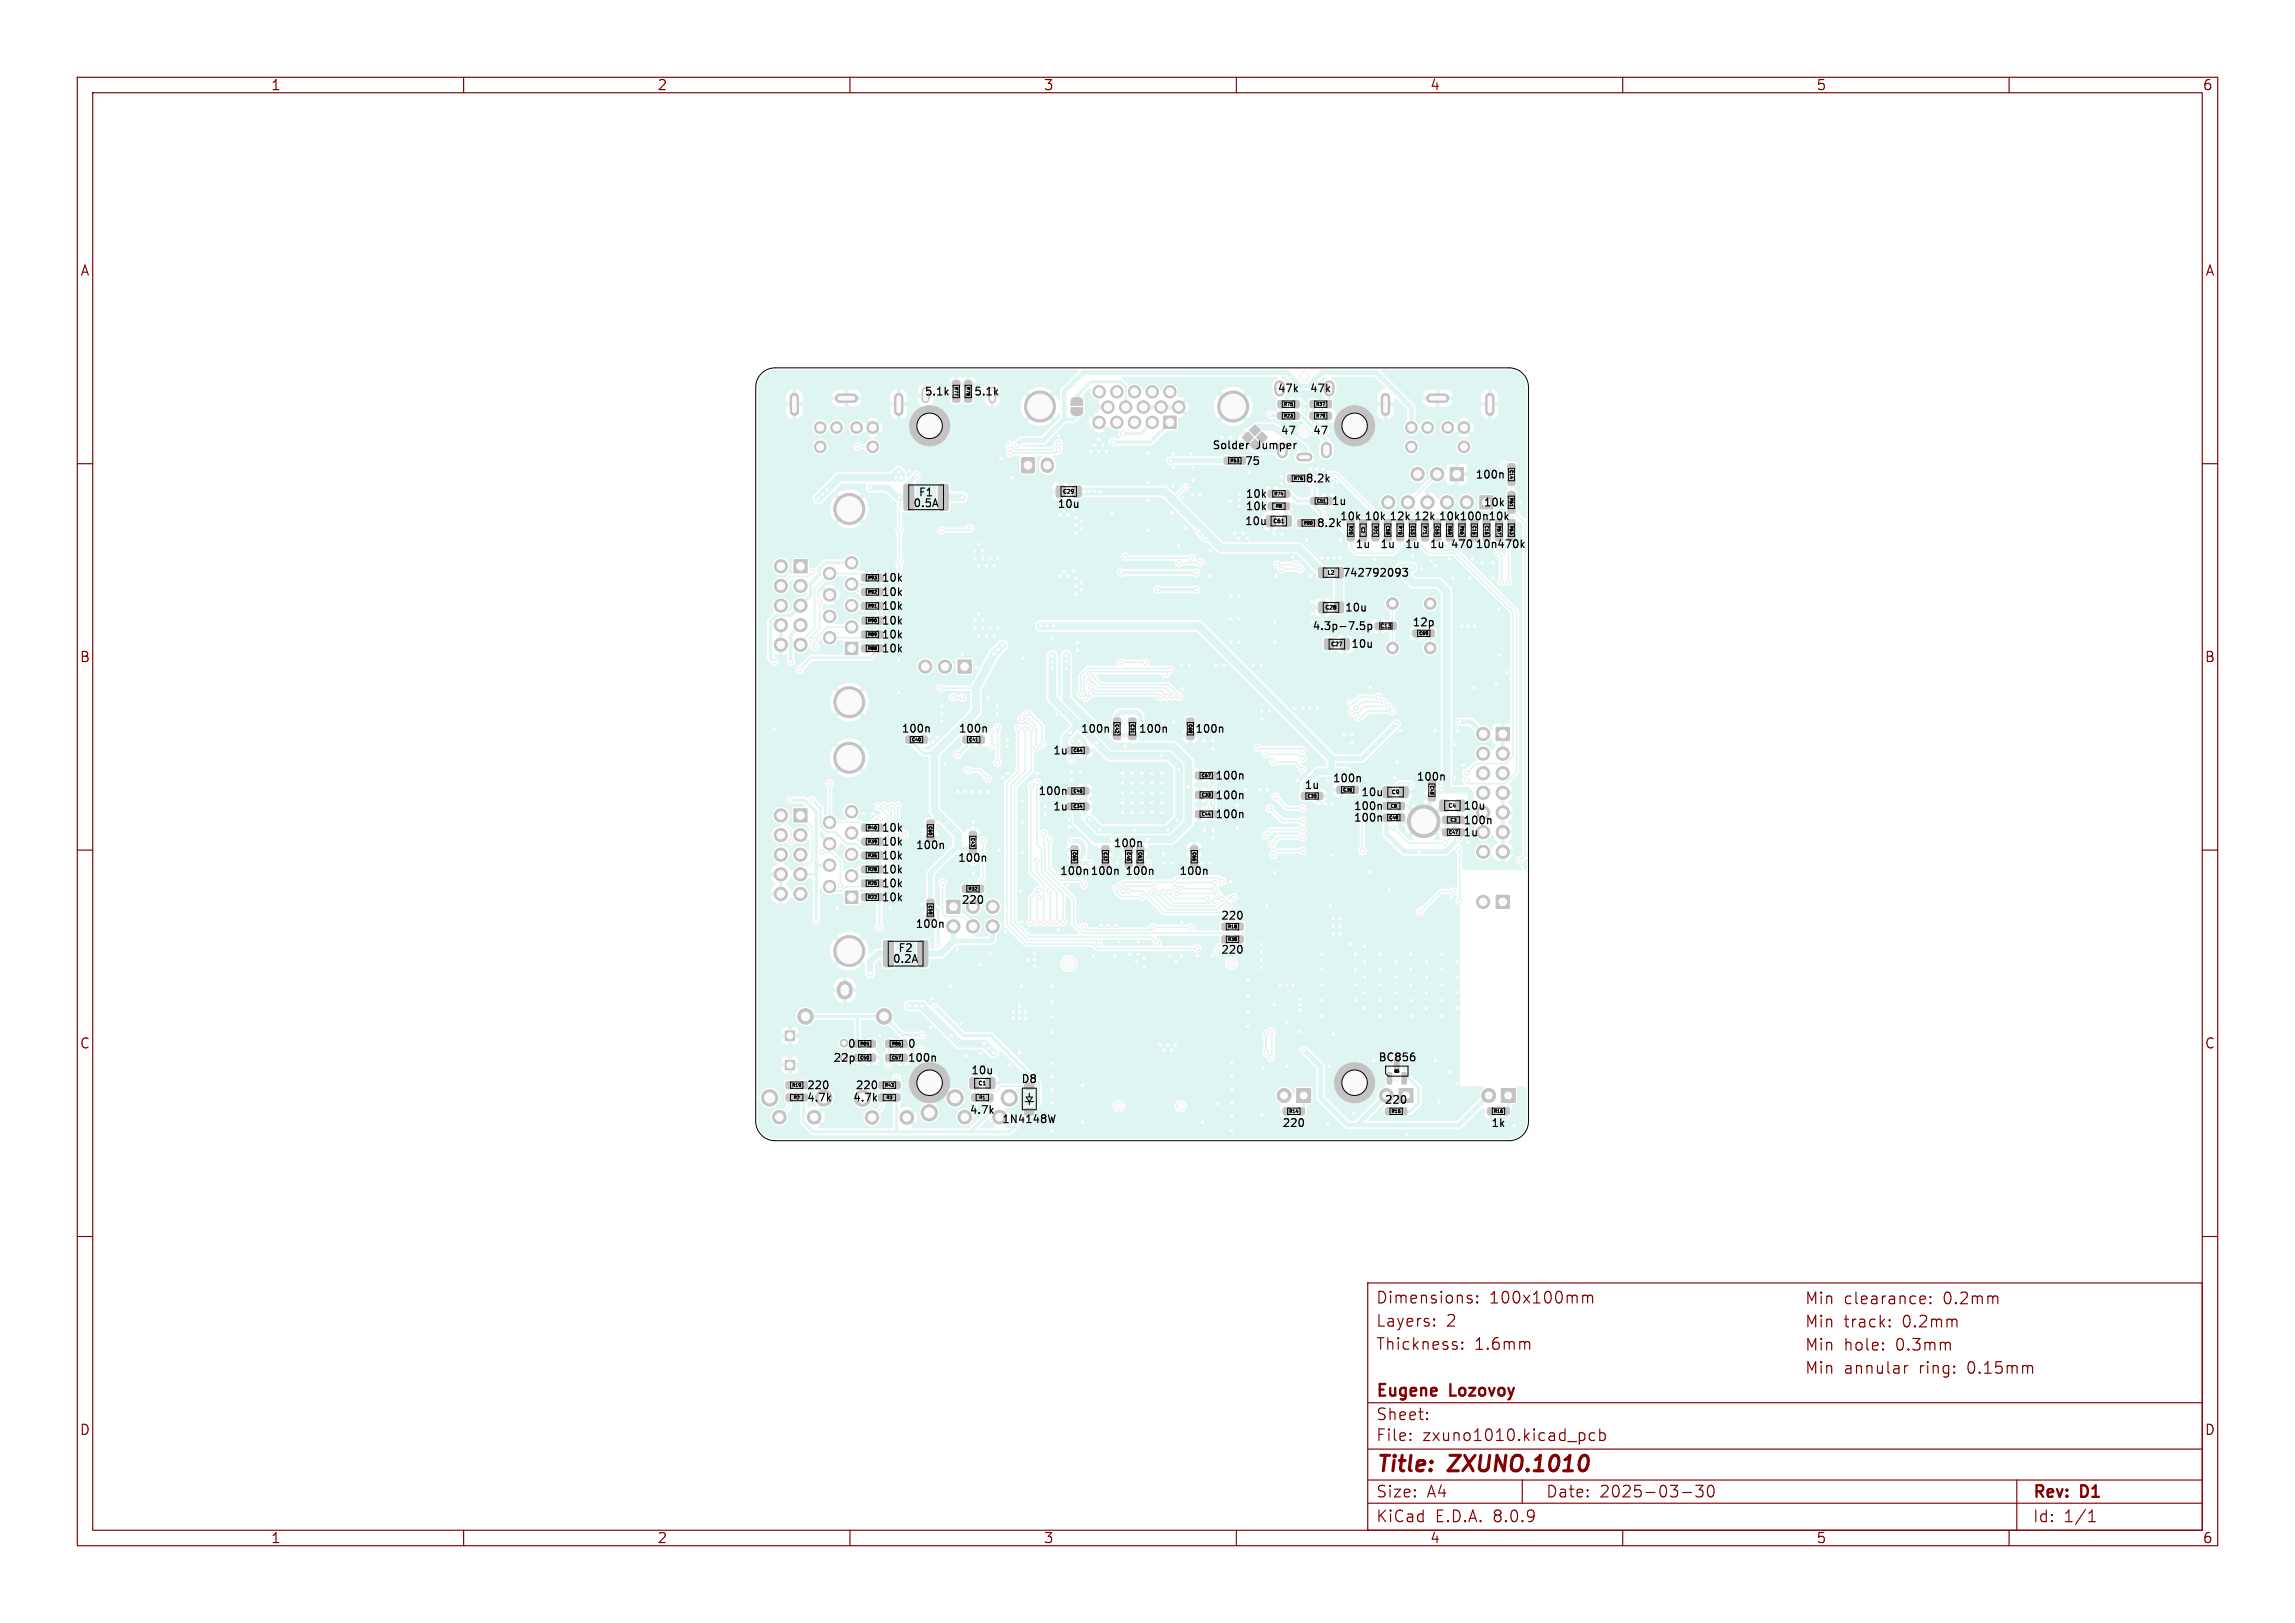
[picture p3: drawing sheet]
<svg xmlns="http://www.w3.org/2000/svg" width="297mm" height="210mm" viewBox="0 0 297 210" stroke-linecap="round" stroke-linejoin="round" font-family="sans-serif">
<defs><g id="words">
<g font-size="2.8" fill="#840000">
<text x="178" y="191">Title:</text>
<text x="187.7" y="191">ZXUNO.1010</text>
</g>
<g font-size="2.1" fill="#840000">
<text x="178" y="171.9">Layers:</text>
<text x="178" y="168.9">Dimensions:</text>
<text x="187.2" y="171.9">2</text>
<text x="192.7" y="168.9">100x100mm</text>
<text x="233.5" y="169">Min</text>
<text x="233.5" y="172">Min</text>
<text x="238.6" y="169">clearance:</text>
<text x="238.6" y="172">track:</text>
<text x="246.2" y="172">0.2mm</text>
<text x="251.5" y="169">0.2mm</text>
<text x="178" y="174.9">Thickness:</text>
<text x="190.8" y="174.9">1.6mm</text>
<text x="233.5" y="175">Min</text>
<text x="233.5" y="178">Min</text>
<text x="238.6" y="175">hole:</text>
<text x="238.6" y="178">annular</text>
<text x="245.4" y="175">0.3mm</text>
<text x="248.4" y="178">ring:</text>
<text x="254.7" y="178">0.15mm</text>
<text x="178" y="184">Sheet:</text>
<text x="178" y="181.1">Eugene</text>
<text x="187.7" y="181.1">Lozovoy</text>
<text x="178" y="186.7">File:</text>
<text x="184.1" y="186.7">zxuno1010.kicad_pcb</text>
<text x="178" y="197.2">KiCad</text>
<text x="178" y="194">Size:</text>
<text x="184.7" y="194">A4</text>
<text x="185.7" y="197.2">E.D.A.</text>
<text x="193.3" y="197.2">8.0.9</text>
<text x="200" y="194">Date:</text>
<text x="207" y="194">2025-03-30</text>
<text x="263" y="194.2">Rev:</text>
<text x="263" y="197.2">Id:</text>
<text x="267.1" y="197.2">1/1</text>
<text x="269.4" y="194.2">D1</text>
</g>
<g font-size="1.8" fill="#840000">
<text x="35" y="11.9">1</text>
<text x="85" y="11.9">2</text>
<text x="135" y="11.9">3</text>
<text x="185" y="11.9">4</text>
<text x="235" y="11.9">5</text>
<text x="285" y="11.9">6</text>
<text x="10.3" y="35.9">A</text>
<text x="285.4" y="35.9">A</text>
<text x="10.3" y="85.9">B</text>
<text x="285.3" y="85.9">B</text>
<text x="10.3" y="135.9">C</text>
<text x="285.3" y="135.9">C</text>
<text x="10.3" y="185.9">D</text>
<text x="285.3" y="185.9">D</text>
<text x="35" y="199.9">1</text>
<text x="85" y="199.9">2</text>
<text x="135" y="199.9">3</text>
<text x="185" y="199.9">4</text>
<text x="235" y="199.9">5</text>
<text x="285" y="199.9">6</text>
</g>
<g font-size="1.4">
<text x="119.6" y="51.4">5.1k</text>
<text x="126" y="51.4">5.1k</text>
<text x="165.3" y="51">47k</text>
<text x="169.4" y="51">47k</text>
<text x="156.8" y="58.3">Solder</text>
<text x="162.6" y="58.3">Jumper</text>
<text x="165.7" y="56.4">47</text>
<text x="169.8" y="56.4">47</text>
<text x="118.1" y="65.8">0.5A</text>
<text x="118.8" y="64.4">F1</text>
<text x="136.8" y="65.9">10u</text>
<text x="161" y="60.4">75</text>
<text x="161.1" y="64.6">10k</text>
<text x="168.9" y="62.6">8.2k</text>
<text x="172.2" y="65.6">1u</text>
<text x="190.9" y="62.1">100n</text>
<text x="191.9" y="65.7">10k</text>
<text x="161" y="68.2">10u</text>
<text x="161.1" y="66.2">10k</text>
<text x="170.3" y="68.4">8.2k</text>
<text x="173.3" y="67.5">10k 10k 12k 12k 10k 100n 10k</text>
<text x="175.3" y="71.1">1u</text>
<text x="178.5" y="71.1">1u</text>
<text x="181.7" y="71.1">1u</text>
<text x="184.9" y="71.1">1u</text>
<text x="187.6" y="71.1">470</text>
<text x="190.9" y="71.1">10n 470k</text>
<text x="114" y="77.3">10k</text>
<text x="114" y="75.5">10k</text>
<text x="173.6" y="74.8">742792093</text>
<text x="114" y="79.1">10k</text>
<text x="114" y="82.8">10k</text>
<text x="114" y="81">10k</text>
<text x="169.8" y="81.7">4.3p-7.5p</text>
<text x="174" y="79.3">10u</text>
<text x="182.7" y="81.2">12p</text>
<text x="114" y="84.6">10k</text>
<text x="174.8" y="84">10u</text>
<text x="116.6" y="95">100n</text>
<text x="124" y="95">100n</text>
<text x="139.8" y="95">100n</text>
<text x="147.3" y="95">100n</text>
<text x="154.6" y="95">100n</text>
<text x="136.2" y="97.8">1u</text>
<text x="157.2" y="101.1">100n</text>
<text x="172.4" y="101.4">100n</text>
<text x="183.2" y="101.2">100n</text>
<text x="114" y="107.8">10k</text>
<text x="134.3" y="103.1">100n</text>
<text x="136.2" y="105.1">1u</text>
<text x="157.2" y="103.6">100n</text>
<text x="157.2" y="106.1">100n</text>
<text x="168.7" y="102.3">1u</text>
<text x="175.1" y="106.5">100n</text>
<text x="175.1" y="105">100n</text>
<text x="176.1" y="103.2">10u</text>
<text x="189.3" y="106.9">100n</text>
<text x="189.3" y="105">10u</text>
<text x="114" y="113.2">10k</text>
<text x="114" y="109.6">10k</text>
<text x="114" y="111.4">10k</text>
<text x="118.4" y="110.1">100n</text>
<text x="123.9" y="111.7">100n</text>
<text x="137.1" y="113.4">100n 100n</text>
<text x="144" y="109.8">100n</text>
<text x="145.5" y="113.4">100n</text>
<text x="152.5" y="113.4">100n</text>
<text x="189.3" y="108.4">1u</text>
<text x="114" y="116.8">10k</text>
<text x="114" y="115">10k</text>
<text x="124.4" y="117.2">220</text>
<text x="157.9" y="119.2">220</text>
<text x="115.5" y="124.8">0.2A</text>
<text x="116.2" y="123.4">F2</text>
<text x="118.4" y="120.3">100n</text>
<text x="157.9" y="123.6">220</text>
<text x="107.8" y="137.6">22p</text>
<text x="109.6" y="135.8">0</text>
<text x="117.4" y="137.6">100n</text>
<text x="117.4" y="135.8">0</text>
<text x="178.3" y="137.5">BC856</text>
<text x="104.3" y="142.7">4.7k</text>
<text x="104.3" y="141.1">220</text>
<text x="110.3" y="142.7">4.7k</text>
<text x="110.6" y="141.1">220</text>
<text x="125.6" y="139.2">10u</text>
<text x="132.1" y="140.3">D8</text>
<text x="179.1" y="143">220</text>
<text x="125.4" y="144.3">4.7k</text>
<text x="129.6" y="145.5">1N4148W</text>
<text x="165.9" y="146">220</text>
<text x="192.9" y="146">1k</text>
</g>
<g font-size=".7">
<text x="137.5" y="64">C29</text>
<text x="164.7" y="67.8">C61</text>
<text x="171.7" y="74.5">L2</text>
<text x="171.5" y="79">C28</text>
<text x="172.2" y="83.7">C27</text>
<text x="178.6" y="81.4">C13</text>
<text x="180" y="102.9">C9</text>
<text x="187.4" y="104.6">C4</text>
<text x="126.6" y="140.5">C1</text>
</g>
<g font-size=".6">
<text x="123.5" y="50" transform="rotate(90 123.5 50)">R77</text>
<text x="125" y="50" transform="rotate(90 125 50)">R78</text>
<text x="166.1" y="52.6">R75</text>
<text x="170.3" y="52.6">R37</text>
<text x="159.2" y="59.9">R53</text>
<text x="166.1" y="54.1">R23</text>
<text x="170.3" y="54.1">R79</text>
<text x="164.9" y="64.2">R74</text>
<text x="165.1" y="65.8">R8</text>
<text x="167.4" y="62.2">R76</text>
<text x="170.4" y="65.1">C51</text>
<text x="195.3" y="60.8" transform="rotate(90 195.3 60.8)">C14</text>
<text x="195.3" y="64.4" transform="rotate(90 195.3 64.4)">R61</text>
<text x="168.7" y="68">R80</text>
<text x="174.5" y="68" transform="rotate(90 174.5 68)">R20</text>
<text x="176.1" y="68.2" transform="rotate(90 176.1 68.2)">C2</text>
<text x="177.7" y="68" transform="rotate(90 177.7 68)">R21</text>
<text x="179.3" y="68" transform="rotate(90 179.3 68)">C58</text>
<text x="180.9" y="68" transform="rotate(90 180.9 68)">R70</text>
<text x="182.5" y="68" transform="rotate(90 182.5 68)">C53</text>
<text x="184.1" y="68" transform="rotate(90 184.1 68)">R71</text>
<text x="185.7" y="68" transform="rotate(90 185.7 68)">C55</text>
<text x="187.3" y="68" transform="rotate(90 187.3 68)">R69</text>
<text x="188.9" y="68" transform="rotate(90 188.9 68)">R66</text>
<text x="190.5" y="68" transform="rotate(90 190.5 68)">C15</text>
<text x="192.1" y="68" transform="rotate(90 192.1 68)">C16</text>
<text x="193.7" y="68" transform="rotate(90 193.7 68)">R67</text>
<text x="195.3" y="68" transform="rotate(90 195.3 68)">R63</text>
<text x="112.3" y="76.9">R92</text>
<text x="112.3" y="75">R93</text>
<text x="112.3" y="78.7">R91</text>
<text x="112.3" y="82.4">R89</text>
<text x="112.3" y="80.6">R90</text>
<text x="183.6" y="82.2">C69</text>
<text x="112.3" y="84.2">R88</text>
<text x="118" y="96">C40</text>
<text x="125.4" y="96">C41</text>
<text x="144.3" y="93.7" transform="rotate(90 144.3 93.7)">C42</text>
<text x="146.3" y="93.7" transform="rotate(90 146.3 93.7)">C31</text>
<text x="153.8" y="93.7" transform="rotate(90 153.8 93.7)">C68</text>
<text x="138.9" y="97.4">C64</text>
<text x="155.5" y="100.6">C67</text>
<text x="185" y="101.6" transform="rotate(90 185 101.6)">C49</text>
<text x="112.3" y="107.4">R40</text>
<text x="120.1" y="106.9" transform="rotate(90 120.1 106.9)">C60</text>
<text x="138.9" y="104.6">C34</text>
<text x="138.9" y="102.6">C46</text>
<text x="155.5" y="103.1">C33</text>
<text x="155.5" y="105.6">C44</text>
<text x="169.2" y="103.3">C35</text>
<text x="173.8" y="102.5">C38</text>
<text x="179.7" y="106.1">C48</text>
<text x="179.9" y="104.6">C8</text>
<text x="187.5" y="108">C47</text>
<text x="187.7" y="106.4">C3</text>
<text x="112.3" y="112.8">R28</text>
<text x="112.3" y="109.2">R39</text>
<text x="112.3" y="111">R35</text>
<text x="125.6" y="108.4" transform="rotate(90 125.6 108.4)">C43</text>
<text x="138.8" y="110.2" transform="rotate(90 138.8 110.2)">C65</text>
<text x="142.8" y="110.2" transform="rotate(90 142.8 110.2)">C32</text>
<text x="145.8" y="110.2" transform="rotate(90 145.8 110.2)">C45</text>
<text x="147.3" y="110.2" transform="rotate(90 147.3 110.2)">C63</text>
<text x="154.3" y="110.2" transform="rotate(90 154.3 110.2)">C66</text>
<text x="112.3" y="116.4">R22</text>
<text x="112.3" y="114.6">R25</text>
<text x="120.1" y="117.1" transform="rotate(90 120.1 117.1)">C59</text>
<text x="125.3" y="115.3">R32</text>
<text x="158.9" y="121.8">R38</text>
<text x="158.9" y="120.2">R18</text>
<text x="111.3" y="135.3">R85</text>
<text x="111.3" y="137.2">C50</text>
<text x="115.4" y="137.2">C57</text>
<text x="115.4" y="135.3">R86</text>
<text x="102.5" y="140.7">R19</text>
<text x="102.7" y="142.3">R2</text>
<text x="114.5" y="140.7">R43</text>
<text x="114.7" y="142.3">R3</text>
<text x="126.7" y="142.3">R1</text>
<text x="166.8" y="144.1">R14</text>
<text x="180" y="144.1">R15</text>
<text x="193.3" y="144.1">R16</text>
</g>
<text font-size=".4" x="180.4" y="138.8">Q5</text>
</g></defs>
<g fill="none" stroke="#840000" stroke-width=".15">
<path d="M10 10h277v190h-277zM12 12h273v186h-273zM60 10v2M110 10v2M160 10v2M210 10v2M260 10v2M10 60h2M285 60h2M10 110h2M285 110h2M10 160h2"/>
<path d="M177 166h108v32h-108zM185.6 170.7h-.1l.1 .1M185.6 171.5h.1l-.1 .1M185.6 171.5h-.1l.1 .1M185.6 170.7v.1M185.6 171.5v.1M185.6 170.7h.1l-.1 .1M188.5 174.2l.1 .1-.1 .2M189.2 174.5h.1l-.1 .1M189.2 174.5v.1M189.2 173.7v.1M189.2 173.7h.1l-.1 .1"/>
<path d="M190 168l.5 .2v.1v.2l-.5 .1M190 167.7l.1-.1 .4 .1M191.2 168.5v.1M191.2 168.5h-.1l.1 .1M191.2 167.7v.1M191.2 167.7h-.1l.1 .1M197.7 173.6l.3 .2v.8M204.8 167.7a.37 .37 0 0 1 .7 .1M205.5 167.8l.2-.2 .3 .1 .1 .9M205.5 167.8v.8M243.7 174.5l.1 .1-.1 .1M243.7 174.5l-.1 .1 .1 .1"/>
<path d="M243.7 173.8v.1M243.7 174.5v.2M243.7 173.8h.1l-.1 .1M243.7 173.8h-.1l.1 .1M244.5 171.5l.1 .1-.1 .1M244.5 171.5v.1v.1M244.5 170.8v.1M244.5 171.5v.2M244.5 170.8h.1l-.1 .1M246.5 176.7v1M246.9 176.7a.38 .38 0 0 0-.4 .3M248.7 167.7l.4 .1 .1 .2-.7 .2"/>
<path d="M249.1 168.6l-.4 .1M249.8 168.5v.1v.1M249.8 167.8v.1M249.8 168.5l.1 .1-.1 .1M249.8 168.5v.2M249.8 167.8h.1l-.1 .1M252.3 173.8l.1 .9M253.2 170.8l.1 .9M258.5 167.8v.9M262.8 176.7l.2 .2v.8M285 160h2M60 198v2"/>
<path d="M110 198v2M160 198v2M177 194.5h108M177 191.5h108M177 187.5h108M177 181.5h108M182.5 186.3h.1l-.1 .1M182.5 186.3v.1M182.5 185.5v.1M182.5 185.5h.1l-.1 .1M184.7 183.6v.1M184.7 183.6h-.1l.1 .1"/>
<path d="M184.7 182.8v.1M184.7 182.8h-.1l.1 .1M197 191.5v3M204.8 185.4l.3 .3v.4l-.3 .3M206.4 185.5l-.4-.1-.3 .3v.4l.1 .2 .2 .1 .4-.1M207 185.5l.5-.1 .2 .3v.4l-.1 .2-.1 .1-.5-.1M207 184.9v1.5M210 198v2M217.7 193.1h1.2M219.5 192.2h.9l-.5 .6a.41 .41 0 0 1 .5 .3v.3l-.2 .2-.5 .1-.2-.1M221.2 192.3a.36 .36 0 0 1 .5 .2 .77 .77 0 0 1-.4 1.2 1 1 0 0 1-.1-1.4zM260 198v2"/>
<path d="M261 191.5v6.5M270.3 196.9h.9M270.3 195.8l.4-.4v1.5"/>
</g>
<path d="M205.5 188.7v.8" fill="none" stroke="#840000" stroke-width=".4"/>
<g fill="#def5f1" stroke="#def5f1" stroke-width=".13">
<path d="M109.4 83.1h1.6v1.6h-1.6z"/>
<path d="M150.6 53.9h1.6v1.6h-1.6z"/>
<path d="M167.8 140.9h1.8v1.8h-1.8z"/>
<path d="M181.1 140.9h1.8v1.8h-1.8z"/>
<path d="M122.5 116.5h1.7v1.7h-1.7z"/>
<path d="M102.7 104.7h1.7v1.7h-1.7z"/>
<path d="M187.7 60.5h1.7v1.7h-1.7z"/>
<path d="M101.6 137.2h1.2v1.2h-1.2z"/>
<path d="M101.6 133.4h1.2v1.2h-1.2z"/>
<path d="M109.4 115.3h1.6v1.6h-1.6z"/>
<path d="M193.6 94.1h1.7v1.7h-1.7z"/>
<path d="M194.3 140.9h1.8v1.8h-1.8z"/>
<path d="M193.6 115.9h1.7v1.7h-1.7z"/>
<path d="M132.3 59.3l.1-.1 1.4 .1 .1 .2v1.5l-.1 .1-.2 .1-1.3-.1-.1-.1v-1.5z"/>
<path d="M124 85.4h1.7v1.7h-1.7z"/>
<path d="M102.7 72.4h1.7v1.7h-1.7z"/>
<path d="M191.5 64.2h1.7v1.7h-1.7z"/>
<path d="M167.2 51.9l.2-.1 .7 .1v.2v.6l-.2 .1-.7-.1v-.2z"/>
<path d="M165.4 51.9l.2-.1 .6 .1 .1 .2-.1 .6-.1 .1-.7-.1-.1-.2z"/>
<path d="M169.6 51.9l.2-.1 .6 .1 .1 .2-.1 .6-.1 .1-.7-.1-.1-.2z"/>
<path d="M171.4 51.9l.2-.1 .6 .1 .1 .2-.1 .6-.1 .1-.7-.1-.1-.2z"/>
<path d="M186.8 105.7l.1-.1 .8 .1 .1 .2-.1 .6-.2 .1-.7-.1-.1-.2z"/>
<path d="M188.5 105.7l.2-.1 .7 .1 .1 .2-.1 .6-.1 .1-.8-.1-.1-.2z"/>
<path d="M190.4 67.3l.2-.1 .6 .1 .1 .1-.1 .8-.2 .1-.6-.1-.1-.2z"/>
<path d="M190.4 69l.2-.1 .6 .1 .1 .2-.1 .7-.2 .1-.6-.1-.1-.1z"/>
<path d="M195.2 67.3l.2-.1 .6 .1 .1 .1-.1 .7-.2 .1-.6-.1-.1-.2z"/>
<path d="M195.2 69.1l.2-.1 .6 .1 .1 .2-.1 .6-.2 .1-.6-.1-.1-.1z"/>
<path d="M173.1 101.8l.1-.1 .8 .1 .1 .2-.1 .6-.2 .1-.7-.1-.1-.2z"/>
<path d="M174.8 101.8l.2-.1 .7 .1 .1 .2-.1 .6-.1 .1-.8-.1-.1-.2z"/>
<path d="M113.4 106.7l.2-.1 .6 .1 .1 .2-.1 .6-.1 .1-.7-.1-.1-.2z"/>
<path d="M111.6 106.7l.1-.1 .7 .1 .1 .2-.1 .6-.2 .1-.6-.1-.1-.2z"/>
<path d="M193.6 69.1l.2-.1 .6 .1 .1 .2-.1 .6-.2 .1-.6-.1-.1-.1z"/>
<path d="M193.6 67.3l.2-.1 .6 .1 .1 .1-.1 .7-.2 .1-.6-.1-.1-.2z"/>
<path d="M179.6 138.8h.4l.1 .1v1.2l-.1 .2h-.3l-.2-.1z"/>
<path d="M181.5 138.8h.4l.1 .1v1.2l-.1 .2h-.3l-.2-.1z"/>
<path d="M180.5 137l.4-.1 .2 .1v1.3l-.1 .1h-.4l-.1-.1z"/>
<path d="M181.1 101.8h.2h.9v.2v1.1l-.2 .1-.9-.1v-.1z"/>
<path d="M179.1 101.8h.1h.9l.1 .2-.1 1.1-.2 .1-.8-.1-.1-.1z"/>
<path d="M113.4 115.7l.2-.1 .6 .1 .1 .2-.1 .6-.1 .1-.7-.1-.1-.2z"/>
<path d="M111.6 115.7l.1-.1 .7 .1 .1 .2-.1 .6-.2 .1-.6-.1-.1-.2z"/>
<path d="M113.4 78l.2-.1 .6 .1 .1 .2-.1 .6-.1 .1-.7-.1-.1-.2z"/>
<path d="M111.6 78l.1-.1 .7 .1 .1 .2-.1 .6-.2 .1-.6-.1-.1-.2z"/>
<path d="M123.3 49.3h.2h.7v.2v.7h-.2h-.7v-.2z"/>
<path d="M123.3 51.1h.2h.7v.2v.7l-.2 .1-.7-.1v-.2z"/>
<path d="M180.8 67.3l.2-.1 .6 .1 .1 .1-.1 .7-.2 .1-.6-.1-.1-.2z"/>
<path d="M180.8 69.1l.2-.1 .6 .1 .1 .2-.1 .6-.2 .1-.6-.1-.1-.1z"/>
<path d="M177.6 69.1l.2-.1 .6 .1 .1 .2-.1 .6-.2 .1-.6-.1-.1-.1z"/>
<path d="M177.6 67.3l.2-.1 .6 .1 .1 .1-.1 .7-.2 .1-.6-.1-.1-.2z"/>
<path d="M164.2 65.1l.1-.1 .7 .1 .1 .2-.1 .6-.2 .1-.6-.1-.1-.2z"/>
<path d="M166 65.1l.2-.1 .6 .1 .1 .2-.1 .6-.1 .1-.7-.1-.1-.2z"/>
<path d="M142.6 109.5h.2h.7v.2v.8h-.2h-.7v-.2z"/>
<path d="M142.6 111.2h.2h.7v.2v.8l-.2 .1-.7-.1v-.2z"/>
<path d="M160 121.1h.2h.6l.1 .2-.1 .7h-.1h-.7l-.1-.2z"/>
<path d="M158.2 121.1h.1h.7l.1 .2-.1 .7h-.2h-.6l-.1-.2z"/>
<path d="M124.9 49.3h.2h.6l.1 .2-.1 .7h-.2h-.6l-.1-.2z"/>
<path d="M124.9 51.1h.2h.6l.1 .2-.1 .7-.2 .1-.6-.1-.1-.2z"/>
<path d="M195.2 60.1l.2-.1 .6 .1 .1 .1-.1 .8-.2 .1-.6-.1-.1-.2z"/>
<path d="M195.2 61.8l.2-.1 .6 .1 .1 .2-.1 .7-.2 .1-.6-.1-.1-.1z"/>
<path d="M136.8 62.9h.1h.9l.1 .2-.1 1.2h-.2h-.8l-.1-.2z"/>
<path d="M138.8 62.9h.2h.9v.2v1.2h-.2h-.9v-.2z"/>
<path d="M167.9 143.4l.2-.1 .7 .1v.2v.6l-.2 .1-.7-.1v-.2z"/>
<path d="M166.1 143.4l.2-.1 .6 .1 .1 .2-.1 .6-.1 .1-.7-.1-.1-.2z"/>
<path d="M144.1 94.7l.2-.1 .7 .1v.2v.7l-.2 .1-.7-.1v-.1z"/>
<path d="M144.1 93l.2-.1 .7 .1v.1v.8l-.2 .1-.7-.1v-.2z"/>
<path d="M171.4 64.4h.2h.7l.1 .2-.1 .6-.1 .1-.8-.1-.1-.1z"/>
<path d="M169.7 64.4h.1h.8l.1 .2-.1 .6-.2 .1-.7-.1-.1-.1z"/>
<path d="M179.3 143.4l.2-.1 .7 .1 .1 .2-.1 .6-.2 .1-.7-.1v-.2z"/>
<path d="M181.2 143.4l.1-.1 .7 .1 .1 .2-.1 .6-.2 .1-.6-.1-.1-.2z"/>
<path d="M113.4 112.1l.2-.1 .6 .1 .1 .2-.1 .6-.1 .1-.7-.1-.1-.2z"/>
<path d="M111.6 112.1l.1-.1 .7 .1 .1 .2-.1 .6-.2 .1-.6-.1-.1-.2z"/>
<path d="M120 107.9l.2-.1 .6 .1 .1 .2-.1 .7-.2 .1-.6-.1-.1-.1z"/>
<path d="M120 106.2l.2-.1 .6 .1 .1 .1-.1 .8-.2 .1-.6-.1-.1-.2z"/>
<path d="M170.7 77.9h.2h.8l.1 .2-.1 1.2h-.1h-.9l-.1-.2z"/>
<path d="M172.8 77.9h.2h.8l.1 .2-.1 1.2h-.2h-.8l-.1-.2z"/>
<path d="M170.7 73.5l.2-.1 .8 .1 .1 .2-.1 1-.1 .1-.9-.1v-.1z"/>
<path d="M172.8 73.5l.2-.1 .8 .1 .1 .2-.1 1-.2 .1-.8-.1-.1-.1z"/>
<path d="M164 66.8l.1-.1 .9 .1 .1 .2-.1 1.1-.2 .1-.8-.1-.1-.2z"/>
<path d="M166 66.8l.2-.1 .9 .1v.2v1.1l-.2 .1-.9-.1v-.2z"/>
<path d="M112.4 134.6h.2h.6l.1 .2-.1 .7h-.1h-.7l-.1-.2z"/>
<path d="M110.6 134.6h.1h.7l.1 .2-.1 .7h-.2h-.6l-.1-.2z"/>
<path d="M192 69l.2-.1 .6 .1 .1 .2-.1 .7-.2 .1-.6-.1-.1-.1z"/>
<path d="M192 67.3l.2-.1 .6 .1 .1 .1-.1 .8-.2 .1-.6-.1-.1-.2z"/>
<path d="M170.2 102.6l.2-.1 .7 .1 .1 .2-.1 .6-.1 .1-.8-.1-.1-.2z"/>
<path d="M168.5 102.6l.1-.1 .8 .1 .1 .2-.1 .6-.2 .1-.7-.1-.1-.2z"/>
<path d="M153.6 94.7l.2-.1 .7 .1v.2v.7l-.2 .1-.7-.1v-.1z"/>
<path d="M153.6 93l.2-.1 .7 .1v.1v.8l-.2 .1-.7-.1v-.2z"/>
<path d="M116.4 136.5l.2-.1 .7 .1 .1 .1-.1 .7h-.1h-.8l-.1-.2z"/>
<path d="M114.7 136.5l.1-.1 .8 .1 .1 .1-.1 .7h-.2h-.7l-.1-.2z"/>
<path d="M127.7 139.5l.1-.1 .9 .1 .1 .2-.1 1.1-.2 .1-.8-.1-.1-.2z"/>
<path d="M125.6 139.5l.2-.1 .8 .1 .1 .2-.1 1.1-.2 .1-.8-.1-.1-.2z"/>
<path d="M127.6 141.6l.2-.1 .7 .1v.2v.6l-.2 .1-.7-.1v-.1z"/>
<path d="M125.8 141.6l.2-.1 .6 .1 .1 .2-.1 .6-.1 .1-.7-.1-.1-.1z"/>
<path d="M176 69l.2-.1 .6 .1 .1 .2-.1 .7-.2 .1-.6-.1-.1-.1z"/>
<path d="M176 67.3l.2-.1 .6 .1 .1 .1-.1 .8-.2 .1-.6-.1-.1-.2z"/>
<path d="M146.1 94.7l.2-.1 .7 .1v.2v.7l-.2 .1-.7-.1v-.1z"/>
<path d="M146.1 93l.2-.1 .7 .1v.1v.8l-.2 .1-.7-.1v-.2z"/>
<path d="M187.2 67.3l.2-.1 .6 .1 .1 .1-.1 .7-.2 .1-.6-.1-.1-.2z"/>
<path d="M187.2 69.1l.2-.1 .6 .1 .1 .2-.1 .6-.2 .1-.6-.1-.1-.1z"/>
<path d="M168 67.3l.1-.1 .7 .1 .1 .1-.1 .7-.2 .1-.6-.1-.1-.2z"/>
<path d="M169.8 67.3l.2-.1 .6 .1 .1 .1-.1 .7-.1 .1-.7-.1-.1-.2z"/>
<path d="M139.9 103.9h.2h.7l.1 .2-.1 .7h-.1h-.8l-.1-.2z"/>
<path d="M138.2 103.9h.1h.8l.1 .2-.1 .7h-.2h-.7l-.1-.2z"/>
<path d="M184.6 81.5h.2h.8l.1 .2-.1 .7h-.2h-.8v-.2z"/>
<path d="M182.9 81.5h.2h.8v.2v.7h-.2h-.8v-.2z"/>
<path d="M119 95.3l.2-.1 .7 .1 .1 .2-.1 .6-.1 .1-.8-.1-.1-.2z"/>
<path d="M117.3 95.3l.1-.1 .8 .1 .1 .2-.1 .6-.2 .1-.7-.1-.1-.2z"/>
<path d="M184 69.1l.2-.1 .6 .1 .1 .2-.1 .6-.2 .1-.6-.1-.1-.1z"/>
<path d="M184 67.3l.2-.1 .6 .1 .1 .1-.1 .7-.2 .1-.6-.1-.1-.2z"/>
<path d="M113.4 108.5l.2-.1 .6 .1 .1 .2-.1 .6-.1 .1-.7-.1-.1-.2z"/>
<path d="M111.6 108.5l.1-.1 .7 .1 .1 .2-.1 .6-.2 .1-.6-.1-.1-.2z"/>
<path d="M114.4 121.8l1-.1 .2 .2v3l-.1 .2h-.9l-.3-.2v-2.9z"/>
<path d="M118.9 121.8l.9-.1 .3 .2v3l-.2 .2h-.9l-.2-.2v-2.9z"/>
<path d="M138.6 109.5h.2h.7v.2v.8h-.2h-.7v-.2z"/>
<path d="M138.6 111.2h.2h.7v.2v.8l-.2 .1-.7-.1v-.2z"/>
<path d="M194.4 143.4l.2-.1 .6 .1 .1 .2-.1 .6-.1 .1-.7-.1-.1-.2z"/>
<path d="M192.6 143.4l.2-.1 .6 .1 .1 .2-.1 .6-.1 .1-.7-.1-.1-.2z"/>
<path d="M113.4 83.5l.2-.1 .6 .1 .1 .2-.1 .6-.1 .1-.7-.1-.1-.2z"/>
<path d="M111.6 83.5l.1-.1 .7 .1 .1 .2-.1 .6-.2 .1-.6-.1-.1-.2z"/>
<path d="M188.8 67.3l.2-.1 .6 .1 .1 .1-.1 .7-.2 .1-.6-.1-.1-.2z"/>
<path d="M188.8 69.1l.2-.1 .6 .1 .1 .2-.1 .6-.2 .1-.6-.1-.1-.1z"/>
<path d="M161.7 55.7l.7-.7 .7 .7-.7 .7z"/>
<path d="M161.5 55.9l.7 .7-.7 .7-.7-.7z"/>
<path d="M163.3 55.9l.7 .7-.7 .7-.7-.7z"/>
<path d="M161.7 57.5l.7-.7 .7 .7-.7 .7z"/>
<path d="M154.8 102.4h.1h.8l.1 .2-.1 .7h-.2h-.7l-.1-.2z"/>
<path d="M156.5 102.4h.2h.7l.1 .2-.1 .7h-.1h-.8l-.1-.2z"/>
<path d="M113.4 113.9l.2-.1 .6 .1 .1 .2-.1 .6-.1 .1-.7-.1-.1-.2z"/>
<path d="M111.6 113.9l.1-.1 .7 .1 .1 .2-.1 .6-.2 .1-.6-.1-.1-.2z"/>
<path d="M132.7 143.5l.1-.1 .9 .1 .1 .1-.1 .6-.1 .1-.9-.1-.1-.1z"/>
<path d="M132.7 140.2l.1-.1 .9 .1 .1 .1-.1 .6-.1 .1-.9-.1-.1-.1z"/>
<path d="M180.8 105.4l.1-.1 .8 .1 .1 .2-.1 .6-.2 .1-.7-.1-.1-.2z"/>
<path d="M179 105.4l.2-.1 .8 .1 .1 .2-.1 .6-.2 .1-.8-.1v-.2z"/>
<path d="M113.4 76.2l.2-.1 .6 .1 .1 .2-.1 .6-.1 .1-.7-.1-.1-.2z"/>
<path d="M111.6 76.2l.1-.1 .7 .1 .1 .2-.1 .6-.2 .1-.6-.1-.1-.2z"/>
<path d="M171.4 53.4l.2-.1 .6 .1 .1 .2-.1 .6-.1 .1-.7-.1-.1-.2z"/>
<path d="M169.6 53.4l.2-.1 .6 .1 .1 .2-.1 .6-.1 .1-.7-.1-.1-.2z"/>
<path d="M120 118.1h.2h.6l.1 .2-.1 .8-.2 .1-.6-.1-.1-.2z"/>
<path d="M120 116.4h.2h.6l.1 .2-.1 .8h-.2h-.6l-.1-.2z"/>
<path d="M154.8 104.9h.1h.8l.1 .2-.1 .7h-.2h-.7l-.1-.2z"/>
<path d="M156.5 104.9h.2h.7l.1 .2-.1 .7h-.1h-.8l-.1-.2z"/>
<path d="M154.8 99.9h.1h.8l.1 .2-.1 .7h-.2h-.7l-.1-.2z"/>
<path d="M156.5 99.9h.2h.7l.1 .2-.1 .7h-.1h-.8l-.1-.2z"/>
<path d="M185.6 69l.2-.1 .6 .1 .1 .2-.1 .7-.2 .1-.6-.1-.1-.1z"/>
<path d="M185.6 67.3l.2-.1 .6 .1 .1 .1-.1 .8-.2 .1-.6-.1-.1-.2z"/>
<path d="M115.6 141.6l.2-.1 .6 .1 .1 .2-.1 .6-.1 .1-.7-.1-.1-.1z"/>
<path d="M113.8 141.6l.1-.1 .7 .1 .1 .2-.1 .6-.2 .1-.6-.1-.1-.1z"/>
<path d="M139.9 96.7l.2-.1 .7 .1 .1 .2-.1 .6-.1 .1-.8-.1-.1-.2z"/>
<path d="M138.2 96.7l.2-.1 .7 .1 .1 .2-.1 .6-.1 .1-.8-.1-.1-.2z"/>
<path d="M113.4 81.7l.2-.1 .6 .1 .1 .2-.1 .6-.1 .1-.7-.1-.1-.2z"/>
<path d="M111.6 81.7l.1-.1 .7 .1 .1 .2-.1 .6-.2 .1-.6-.1-.1-.2z"/>
<path d="M138.7 51.6a.95 .95 0 0 1 1-.1l.4 .2v.8h-1.5v-.6z"/>
<path d="M138.6 52.8h1.5v.5l-.1 .3a.95 .95 0 0 1-1 .1l-.4-.2z"/>
<path d="M179.7 80.6l.2-.1 .8 .1v.2v.6l-.2 .1-.8-.1v-.2z"/>
<path d="M178 80.6l.2-.1 .8 .1v.2v.6l-.2 .1-.8-.1-.1-.2z"/>
<path d="M173.5 82.7l.2-.1 .9 .1v.2v1.1l-.2 .1-.9-.1v-.2z"/>
<path d="M171.5 82.7l.1-.1 .9 .1 .1 .2-.1 1.1-.2 .1-.8-.1-.1-.2z"/>
<path d="M195.2 65.5l.2-.1 .6 .1 .1 .2-.1 .6-.2 .1-.6-.1-.1-.1z"/>
<path d="M195.2 63.7l.2-.1 .6 .1 .1 .1-.1 .7-.2 .1-.6-.1-.1-.2z"/>
<path d="M180.8 103.9l.1-.1 .8 .1 .1 .2-.1 .6-.2 .1-.7-.1-.1-.2z"/>
<path d="M179 103.9l.2-.1 .8 .1 .1 .2-.1 .6-.2 .1-.8-.1v-.2z"/>
<path d="M179.2 69l.2-.1 .6 .1 .1 .2-.1 .7-.2 .1-.6-.1-.1-.1z"/>
<path d="M179.2 67.3l.2-.1 .6 .1 .1 .1-.1 .8-.2 .1-.6-.1-.1-.2z"/>
<path d="M186.4 103.6l.2-.1 .8 .1 .1 .2-.1 1.1-.1 .1-.9-.1-.1-.2z"/>
<path d="M188.5 103.6l.2-.1 .8 .1 .1 .2-.1 1.1-.2 .1-.8-.1-.1-.2z"/>
<path d="M114.7 134.6h.1h.7l.1 .2-.1 .7h-.2h-.6l-.1-.2z"/>
<path d="M116.5 134.6h.2h.6l.1 .2-.1 .7h-.1h-.7l-.1-.2z"/>
<path d="M121.5 62.7h1l.2 .1v3l-.1 .2-.9 .1-.3-.2v-3z"/>
<path d="M117.1 62.7h.9l.3 .1v3l-.2 .2-.9 .1-.2-.2v-3z"/>
<path d="M145.6 109.5h.2h.7v.2v.8h-.2h-.7v-.2z"/>
<path d="M145.6 111.2h.2h.7v.2v.8l-.2 .1-.7-.1v-.2z"/>
<path d="M113.4 110.3l.2-.1 .6 .1 .1 .2-.1 .6-.1 .1-.7-.1-.1-.2z"/>
<path d="M111.6 110.3l.1-.1 .7 .1 .1 .2-.1 .6-.2 .1-.6-.1-.1-.2z"/>
<path d="M124.6 114.6l.2-.1 .6 .1 .1 .2-.1 .6-.1 .1-.7-.1-.1-.2z"/>
<path d="M126.4 114.6l.2-.1 .6 .1 .1 .2-.1 .6-.1 .1-.7-.1-.1-.2z"/>
<path d="M126.4 95.3l.2-.1 .7 .1 .1 .2-.1 .6-.1 .1-.8-.1-.1-.2z"/>
<path d="M124.7 95.3l.1-.1 .8 .1 .1 .2-.1 .6-.2 .1-.7-.1-.1-.2z"/>
<path d="M139.9 101.9h.2h.7l.1 .2-.1 .7h-.1h-.8l-.1-.2z"/>
<path d="M138.2 101.9h.1h.8l.1 .2-.1 .7h-.2h-.7l-.1-.2z"/>
<path d="M113.4 74.3h.2h.6l.1 .2-.1 .7h-.1h-.7l-.1-.2z"/>
<path d="M111.6 74.3h.1h.7l.1 .2-.1 .7h-.2h-.6l-.1-.2z"/>
<path d="M182.4 69l.2-.1 .6 .1 .1 .2-.1 .7-.2 .1-.6-.1-.1-.1z"/>
<path d="M182.4 67.3l.2-.1 .6 .1 .1 .1-.1 .8-.2 .1-.6-.1-.1-.2z"/>
<path d="M103.6 141.6l.2-.1 .6 .1 .1 .2-.1 .6-.1 .1-.7-.1-.1-.1z"/>
<path d="M101.8 141.6l.1-.1 .7 .1 .1 .2-.1 .6-.2 .1-.6-.1-.1-.1z"/>
<path d="M186.8 107.3l.1-.1 .8 .1 .1 .2-.1 .6-.2 .1-.7-.1-.1-.2z"/>
<path d="M188.5 107.3l.2-.1 .7 .1 .1 .2-.1 .6-.1 .1-.8-.1-.1-.2z"/>
<path d="M164.2 63.5l.1-.1 .7 .1 .1 .2-.1 .6-.2 .1-.6-.1-.1-.2z"/>
<path d="M166 63.5l.2-.1 .6 .1 .1 .2-.1 .6-.1 .1-.7-.1-.1-.2z"/>
<path d="M160.3 59.2l.2-.1 .6 .1 .1 .2-.1 .6-.1 .1-.7-.1-.1-.2z"/>
<path d="M158.5 59.2l.1-.1 .7 .1 .1 .2-.1 .6-.2 .1-.6-.1-.1-.2z"/>
<path d="M166.7 61.5l.2-.1 .6 .1 .1 .2-.1 .6-.1 .1-.7-.1-.1-.2z"/>
<path d="M113.8 140l.1-.1 .7 .1 .1 .2-.1 .6-.2 .1-.6-.1-.1-.1z"/>
<path d="M115.6 140l.2-.1 .6 .1 .1 .2-.1 .6-.1 .1-.7-.1-.1-.1z"/>
<path d="M110.6 136.5l.1-.1 .8 .1 .1 .1-.1 .7h-.2h-.7l-.1-.2z"/>
<path d="M112.3 136.5l.2-.1 .7 .1 .1 .1-.1 .7h-.1h-.8l-.1-.2z"/>
<path d="M174.4 67.3l.2-.1 .6 .1 .1 .1-.1 .7-.2 .1-.6-.1-.1-.2z"/>
<path d="M174.4 69.1l.2-.1 .6 .1 .1 .2-.1 .6-.2 .1-.6-.1-.1-.1z"/>
<path d="M125.5 107.7l.2-.1 .6 .1 .1 .2-.1 .7-.2 .1-.6-.1-.1-.1z"/>
<path d="M125.5 109.4l.2-.1 .6 .1 .1 .2-.1 .7-.2 .1-.6-.1-.1-.1z"/>
<path d="M147.1 109.5h.2h.7v.2v.8h-.2h-.7v-.2z"/>
<path d="M147.1 111.2h.2h.7v.2v.8l-.2 .1-.7-.1v-.2z"/>
<path d="M160 119.5l.2-.1 .6 .1 .1 .2-.1 .6-.1 .1-.7-.1-.1-.2z"/>
<path d="M158.2 119.5l.1-.1 .7 .1 .1 .2-.1 .6-.2 .1-.6-.1-.1-.2z"/>
<path d="M113.4 79.9l.2-.1 .6 .1 .1 .2-.1 .6-.1 .1-.7-.1-.1-.2z"/>
<path d="M111.6 79.9l.1-.1 .7 .1 .1 .2-.1 .6-.2 .1-.6-.1-.1-.2z"/>
<path d="M154.1 109.5h.2h.7v.2v.8h-.2h-.7v-.2z"/>
<path d="M154.1 111.2h.2h.7v.2v.8l-.2 .1-.7-.1v-.2z"/>
<path d="M184.9 102.6h.2h.6l.1 .2-.1 .8h-.2h-.6l-.1-.2z"/>
<path d="M184.9 100.9l.2-.1 .6 .1 .1 .2-.1 .7-.2 .1-.6-.1-.1-.1z"/>
<path d="M165.4 53.4l.2-.1 .6 .1 .1 .2-.1 .6-.1 .1-.7-.1-.1-.2z"/>
<path d="M167.2 53.4l.2-.1 .7 .1v.2v.6l-.2 .1-.7-.1v-.2z"/>
<path d="M101.8 140l.1-.1 .7 .1 .1 .2-.1 .6-.2 .1-.6-.1-.1-.1z"/>
<path d="M103.6 140l.2-.1 .6 .1 .1 .2-.1 .6-.1 .1-.7-.1-.1-.1z"/>
<circle cx="109.9" cy="90.9" r="2"/>
<circle cx="109.9" cy="65.9" r="2"/>
<circle cx="110.2" cy="81.1" r=".8"/>
<circle cx="110.2" cy="78.4" r=".8"/>
<circle cx="110.2" cy="75.6" r=".8"/>
<circle cx="110.2" cy="72.8" r=".8"/>
<circle cx="107.4" cy="82.5" r=".8"/>
<circle cx="107.4" cy="79.7" r=".8"/>
<circle cx="107.4" cy="77" r=".8"/>
<circle cx="107.4" cy="74.2" r=".8"/>
<circle cx="134.6" cy="52.6" r="2"/>
<circle cx="159.6" cy="52.6" r="2"/>
<circle cx="149.1" cy="54.7" r=".8"/>
<circle cx="146.8" cy="54.7" r=".8"/>
<circle cx="144.5" cy="54.7" r=".8"/>
<circle cx="142.2" cy="54.7" r=".8"/>
<circle cx="152.5" cy="52.7" r=".8"/>
<circle cx="150.3" cy="52.7" r=".8"/>
<circle cx="148" cy="52.7" r=".8"/>
<circle cx="145.7" cy="52.7" r=".8"/>
<circle cx="143.4" cy="52.7" r=".8"/>
<circle cx="151.4" cy="50.7" r=".8"/>
<circle cx="149.1" cy="50.7" r=".8"/>
<circle cx="146.8" cy="50.7" r=".8"/>
<circle cx="144.5" cy="50.7" r=".8"/>
<circle cx="142.2" cy="50.7" r=".8"/>
<circle cx="166.2" cy="141.7" r=".9"/>
<circle cx="179.4" cy="141.7" r=".9"/>
<circle cx="180.2" cy="78.1" r=".75"/>
<circle cx="185.1" cy="78.1" r=".75"/>
<circle cx="123.4" cy="119.9" r=".85"/>
<circle cx="125.9" cy="117.3" r=".85"/>
<circle cx="125.9" cy="119.9" r=".85"/>
<circle cx="128.5" cy="117.3" r=".85"/>
<circle cx="128.5" cy="119.9" r=".85"/>
<circle cx="184.3" cy="106.3" r="2.1"/>
<circle cx="110.9" cy="55.3" r=".75"/>
<circle cx="108.3" cy="55.3" r=".75"/>
<circle cx="113" cy="55.3" r=".75"/>
<circle cx="106.2" cy="55.3" r=".75"/>
<circle cx="113" cy="57.8" r=".75"/>
<circle cx="106.2" cy="57.8" r=".75"/>
<circle cx="101" cy="105.5" r=".85"/>
<circle cx="103.6" cy="108.1" r=".85"/>
<circle cx="101" cy="108.1" r=".85"/>
<circle cx="103.6" cy="110.6" r=".85"/>
<circle cx="101" cy="110.6" r=".85"/>
<circle cx="103.6" cy="113.1" r=".85"/>
<circle cx="101" cy="113.1" r=".85"/>
<circle cx="103.6" cy="115.7" r=".85"/>
<circle cx="101" cy="115.7" r=".85"/>
<circle cx="111.6" cy="142.1" r="1.05"/>
<circle cx="120.3" cy="144" r="1.05"/>
<circle cx="112.9" cy="144.6" r=".87"/>
<circle cx="117.4" cy="144.6" r=".87"/>
<circle cx="123.6" cy="142.1" r="1.05"/>
<circle cx="130.6" cy="142.1" r="1.05"/>
<circle cx="124.9" cy="144.6" r=".87"/>
<circle cx="129.4" cy="144.6" r=".87"/>
<circle cx="186" cy="61.3" r=".85"/>
<circle cx="183.4" cy="61.3" r=".85"/>
<circle cx="109.2" cy="135" r=".5"/>
<circle cx="180.2" cy="83.8" r=".75"/>
<circle cx="185.1" cy="83.8" r=".75"/>
<circle cx="187.4" cy="55.3" r=".75"/>
<circle cx="184.8" cy="55.3" r=".75"/>
<circle cx="189.5" cy="55.3" r=".75"/>
<circle cx="182.7" cy="55.3" r=".75"/>
<circle cx="189.5" cy="57.8" r=".75"/>
<circle cx="182.7" cy="57.8" r=".75"/>
<circle cx="109.9" cy="123.1" r="2"/>
<circle cx="109.9" cy="98.1" r="2"/>
<circle cx="110.2" cy="113.3" r=".8"/>
<circle cx="110.2" cy="110.6" r=".8"/>
<circle cx="110.2" cy="107.8" r=".8"/>
<circle cx="110.2" cy="105" r=".8"/>
<circle cx="107.4" cy="114.7" r=".8"/>
<circle cx="107.4" cy="111.9" r=".8"/>
<circle cx="107.4" cy="109.2" r=".8"/>
<circle cx="107.4" cy="106.4" r=".8"/>
<circle cx="191.9" cy="95" r=".85"/>
<circle cx="194.5" cy="97.5" r=".85"/>
<circle cx="191.9" cy="97.5" r=".85"/>
<circle cx="194.5" cy="100.1" r=".85"/>
<circle cx="191.9" cy="100.1" r=".85"/>
<circle cx="194.5" cy="102.6" r=".85"/>
<circle cx="191.9" cy="102.6" r=".85"/>
<circle cx="194.5" cy="105.1" r=".85"/>
<circle cx="191.9" cy="105.1" r=".85"/>
<circle cx="194.5" cy="107.7" r=".85"/>
<circle cx="191.9" cy="107.7" r=".85"/>
<circle cx="194.5" cy="110.2" r=".85"/>
<circle cx="191.9" cy="110.2" r=".85"/>
<circle cx="99.6" cy="142.1" r="1.05"/>
<circle cx="106.6" cy="142.1" r="1.05"/>
<circle cx="100.9" cy="144.6" r=".87"/>
<circle cx="105.4" cy="144.6" r=".87"/>
<circle cx="192.7" cy="141.7" r=".9"/>
<circle cx="191.9" cy="116.7" r=".85"/>
<circle cx="114.4" cy="131.5" r="1"/>
<circle cx="104.2" cy="131.5" r="1"/>
<circle cx="122.3" cy="86.2" r=".85"/>
<circle cx="119.7" cy="86.2" r=".85"/>
<circle cx="101.1" cy="73.3" r=".85"/>
<circle cx="103.6" cy="75.8" r=".85"/>
<circle cx="101.1" cy="75.8" r=".85"/>
<circle cx="103.6" cy="78.4" r=".85"/>
<circle cx="101.1" cy="78.4" r=".85"/>
<circle cx="103.6" cy="80.9" r=".85"/>
<circle cx="101.1" cy="80.9" r=".85"/>
<circle cx="103.6" cy="83.4" r=".85"/>
<circle cx="101.1" cy="83.4" r=".85"/>
<circle cx="189.8" cy="65" r=".85"/>
<circle cx="187.3" cy="65" r=".85"/>
<circle cx="184.7" cy="65" r=".85"/>
<circle cx="182.2" cy="65" r=".85"/>
<circle cx="179.7" cy="65" r=".85"/>
</g>
<path d="M171.7 57.9v.7" fill="none" stroke="#def5f1" stroke-width="1.4"/>
<path d="M168.3 59.2h1" fill="none" stroke="#def5f1" stroke-width="1.1"/>
<path d="M102.8 51.4v1.8M108.7 51.5h1.8M116.3 51.4v1.8M179.3 51.4v1.8M185.2 51.5h1.8M192.8 51.4v1.8M183.5 103.2l.8 3.1" fill="none" stroke="#def5f1" stroke-width="1.2"/>
<path d="M109.3 127.9v.4" fill="none" stroke="#def5f1" stroke-width="2"/>
<path d="M135.5 60.1v.3" fill="none" stroke="#def5f1" stroke-width="1.7"/>
<g fill="#ececec" stroke="#ececec" stroke-width=".13">
<circle cx="100.2" cy="94.4" r=".3"/>
<circle cx="185.8" cy="137.2" r=".3"/>
<circle cx="169.8" cy="77.9" r=".3"/>
<circle cx="150.3" cy="101.3" r=".3"/>
<circle cx="153.9" cy="86.1" r=".3"/>
<circle cx="126.9" cy="136.3" r=".3"/>
<circle cx="116.3" cy="85.4" r=".3"/>
<circle cx="182.8" cy="72" r=".3"/>
<circle cx="178.6" cy="125.5" r=".3"/>
<circle cx="161.5" cy="128.9" r=".3"/>
<circle cx="139.5" cy="84.1" r=".3"/>
<circle cx="169.8" cy="79.4" r=".3"/>
<circle cx="168.2" cy="130.7" r=".3"/>
<circle cx="176.6" cy="122.5" r=".3"/>
<circle cx="142.7" cy="57.6" r=".3"/>
<circle cx="154.1" cy="95.2" r=".3"/>
<circle cx="160.1" cy="104.2" r=".3"/>
<circle cx="112.9" cy="111.6" r=".3"/>
<circle cx="139.2" cy="69" r=".3"/>
<circle cx="130.4" cy="96.6" r=".3"/>
<circle cx="128.1" cy="123.4" r=".3"/>
<circle cx="164.9" cy="130" r=".3"/>
<circle cx="172.4" cy="61.9" r=".3"/>
<circle cx="127.2" cy="80.3" r=".3"/>
<circle cx="120.6" cy="129.2" r=".3"/>
<circle cx="193.2" cy="74.8" r=".3"/>
<circle cx="151.6" cy="135.9" r=".3"/>
<circle cx="168.8" cy="53" r=".3"/>
<circle cx="184" cy="73.6" r=".3"/>
<circle cx="125.9" cy="102.5" r=".3"/>
<circle cx="160.1" cy="107.1" r=".3"/>
<circle cx="136.2" cy="82.6" r=".3"/>
<circle cx="154.4" cy="64" r=".3"/>
<circle cx="133.1" cy="124.2" r=".3"/>
<circle cx="147.3" cy="121.9" r=".3"/>
<circle cx="182.6" cy="129.5" r=".3"/>
<circle cx="168.8" cy="52.2" r=".3"/>
<circle cx="150.6" cy="135.9" r=".3"/>
<circle cx="150.1" cy="135.2" r=".3"/>
<circle cx="147.3" cy="123.5" r=".3"/>
<circle cx="171.1" cy="127.5" r=".3"/>
<circle cx="144.5" cy="119.8" r=".3"/>
<circle cx="139.6" cy="103.2" r=".3"/>
<circle cx="132.4" cy="85.2" r=".3"/>
<circle cx="140.1" cy="140.5" r=".3"/>
<circle cx="171.5" cy="104" r=".3"/>
<circle cx="178.2" cy="66.2" r=".3"/>
<circle cx="178.6" cy="127.5" r=".3"/>
<circle cx="172" cy="137.9" r=".3"/>
<circle cx="155.6" cy="145.2" r=".3"/>
<circle cx="150.3" cy="103.9" r=".3"/>
<circle cx="189.4" cy="99" r=".3"/>
<circle cx="126.2" cy="71.3" r=".3"/>
<circle cx="175" cy="96.1" r=".3"/>
<circle cx="146.6" cy="95.2" r=".3"/>
<circle cx="164.3" cy="92" r=".3"/>
<circle cx="158.1" cy="56.6" r=".3"/>
<circle cx="130.1" cy="120.5" r=".3"/>
<circle cx="196" cy="145.6" r=".3"/>
<circle cx="169.1" cy="69.9" r=".3"/>
<circle cx="161.2" cy="102.2" r=".3"/>
<circle cx="159.4" cy="139.3" r=".3"/>
<circle cx="120.7" cy="96" r=".3"/>
<circle cx="160.3" cy="83.1" r=".3"/>
<circle cx="131.1" cy="131" r=".3"/>
<circle cx="149.1" cy="103.9" r=".3"/>
<circle cx="139.8" cy="99.8" r=".3"/>
<circle cx="186.6" cy="131.5" r=".3"/>
<circle cx="121.3" cy="95.4" r=".3"/>
<circle cx="126.4" cy="86.4" r=".3"/>
<circle cx="138.7" cy="100.9" r=".3"/>
<circle cx="117.7" cy="61" r=".3"/>
<circle cx="155.3" cy="100.4" r=".3"/>
<circle cx="125.9" cy="107.1" r=".3"/>
<circle cx="169.8" cy="80.4" r=".3"/>
<circle cx="132.2" cy="127.6" r=".3"/>
<circle cx="145.3" cy="101.3" r=".3"/>
<circle cx="147.8" cy="105.1" r=".3"/>
<circle cx="180.5" cy="100.6" r=".3"/>
<circle cx="170.5" cy="91.7" r=".3"/>
<circle cx="150.6" cy="93.4" r=".3"/>
<circle cx="129" cy="91.3" r=".3"/>
<circle cx="162.8" cy="59.5" r=".3"/>
<circle cx="140" cy="76.3" r=".3"/>
<circle cx="141.7" cy="57.6" r=".3"/>
<circle cx="136.2" cy="139.3" r=".3"/>
<circle cx="178.6" cy="123.5" r=".3"/>
<circle cx="177.4" cy="89" r=".3"/>
<circle cx="164.9" cy="69.1" r=".3"/>
<circle cx="143.5" cy="119.8" r=".3"/>
<circle cx="158.4" cy="86.1" r=".3"/>
<circle cx="141.5" cy="123.7" r=".3"/>
<circle cx="154.4" cy="62.1" r=".3"/>
<circle cx="182.6" cy="131.5" r=".3"/>
<circle cx="188" cy="74.8" r=".3"/>
<circle cx="150.6" cy="111.7" r=".3"/>
<circle cx="188.6" cy="130.5" r=".3"/>
<circle cx="167.6" cy="91.7" r=".3"/>
<circle cx="138.7" cy="99.8" r=".3"/>
<circle cx="140" cy="68.5" r=".3"/>
<circle cx="175.4" cy="125.5" r=".3"/>
<circle cx="137.2" cy="74.5" r=".3"/>
<circle cx="179.8" cy="115.1" r=".3"/>
<circle cx="156.9" cy="57.1" r=".3"/>
<circle cx="138.4" cy="107" r=".3"/>
<circle cx="160.9" cy="69" r=".3"/>
<circle cx="124.4" cy="132.5" r=".3"/>
<circle cx="147.8" cy="101.3" r=".3"/>
<circle cx="190.2" cy="74.8" r=".3"/>
<circle cx="120.5" cy="132.9" r=".3"/>
<circle cx="169.6" cy="74.5" r=".3"/>
<circle cx="126.7" cy="79.4" r=".3"/>
<circle cx="140.4" cy="102.4" r=".3"/>
<circle cx="132.3" cy="110.3" r=".3"/>
<circle cx="136.8" cy="92.4" r=".3"/>
<circle cx="160.3" cy="77.1" r=".3"/>
<circle cx="147.8" cy="100.1" r=".3"/>
<circle cx="127.7" cy="73.2" r=".3"/>
<circle cx="154.4" cy="60.5" r=".3"/>
<circle cx="185.2" cy="72.6" r=".3"/>
<circle cx="175" cy="95.1" r=".3"/>
<circle cx="168.2" cy="130" r=".3"/>
<circle cx="132.2" cy="119.3" r=".3"/>
<circle cx="149.1" cy="105.1" r=".3"/>
<circle cx="145.3" cy="105.1" r=".3"/>
<circle cx="132.7" cy="131.8" r=".3"/>
<circle cx="175.4" cy="127.5" r=".3"/>
<circle cx="172.5" cy="119.8" r=".3"/>
<circle cx="180.6" cy="128.5" r=".3"/>
<circle cx="182.6" cy="127.5" r=".3"/>
<circle cx="153.5" cy="68.3" r=".3"/>
<circle cx="174.8" cy="122.1" r=".3"/>
<circle cx="177.9" cy="72.4" r=".3"/>
<circle cx="180.6" cy="124.5" r=".3"/>
<circle cx="187.7" cy="138.7" r=".3"/>
<circle cx="119.3" cy="117" r=".3"/>
<circle cx="132.3" cy="103.7" r=".3"/>
<circle cx="160.4" cy="64" r=".3"/>
<circle cx="149.1" cy="100.1" r=".3"/>
<circle cx="130.4" cy="95.7" r=".3"/>
<circle cx="142.2" cy="58.4" r=".3"/>
<circle cx="186.6" cy="129.5" r=".3"/>
<circle cx="184.6" cy="128.5" r=".3"/>
<circle cx="148.1" cy="124" r=".3"/>
<circle cx="173.4" cy="118.8" r=".3"/>
<circle cx="135.3" cy="105.4" r=".3"/>
<circle cx="148.7" cy="93.4" r=".3"/>
<circle cx="162.2" cy="86.1" r=".3"/>
<circle cx="135.3" cy="104.4" r=".3"/>
<circle cx="166.5" cy="132.3" r=".3"/>
<circle cx="155.6" cy="111.7" r=".3"/>
<circle cx="137.7" cy="73.9" r=".3"/>
<circle cx="133.9" cy="123.4" r=".3"/>
<circle cx="149.1" cy="102.6" r=".3"/>
<circle cx="186.6" cy="125.5" r=".3"/>
<circle cx="159.3" cy="80.1" r=".3"/>
<circle cx="157" cy="107.4" r=".3"/>
<circle cx="113.8" cy="134" r=".3"/>
<circle cx="150.6" cy="110.5" r=".3"/>
<circle cx="121.9" cy="91.4" r=".3"/>
<circle cx="151.7" cy="66.4" r=".3"/>
<circle cx="171.8" cy="145.3" r=".3"/>
<circle cx="129" cy="92.4" r=".3"/>
<circle cx="116.3" cy="81.4" r=".3"/>
<circle cx="137" cy="56.4" r=".3"/>
<circle cx="188.6" cy="140.2" r=".3"/>
<circle cx="171.2" cy="80.2" r=".3"/>
<circle cx="168.6" cy="91.7" r=".3"/>
<circle cx="159.3" cy="77.1" r=".3"/>
<circle cx="173.5" cy="102.2" r=".3"/>
<circle cx="160.3" cy="80.1" r=".3"/>
<circle cx="147.8" cy="102.6" r=".3"/>
<circle cx="161.5" cy="130.9" r=".3"/>
<circle cx="126.2" cy="81.3" r=".3"/>
<circle cx="148.1" cy="125.2" r=".3"/>
<circle cx="138.2" cy="74.5" r=".3"/>
<circle cx="136.2" cy="137.6" r=".3"/>
<circle cx="169.5" cy="91.7" r=".3"/>
<circle cx="131.9" cy="136.2" r=".3"/>
<circle cx="128.2" cy="72.3" r=".3"/>
<circle cx="146.5" cy="102.6" r=".3"/>
<circle cx="181.2" cy="94.5" r=".3"/>
<circle cx="169.6" cy="60.7" r=".3"/>
<circle cx="188.3" cy="96.3" r=".3"/>
<circle cx="168.2" cy="129.3" r=".3"/>
<circle cx="146.5" cy="105.1" r=".3"/>
<circle cx="146.5" cy="100.1" r=".3"/>
<circle cx="159.3" cy="56.6" r=".3"/>
<circle cx="129.2" cy="72.3" r=".3"/>
<circle cx="156.6" cy="71.2" r=".3"/>
<circle cx="190" cy="109" r=".3"/>
<circle cx="129.5" cy="59.4" r=".3"/>
<circle cx="139.2" cy="75.8" r=".3"/>
<circle cx="150.3" cy="105.1" r=".3"/>
<circle cx="155.9" cy="107.4" r=".3"/>
<circle cx="160.4" cy="65.5" r=".3"/>
<circle cx="148.5" cy="62.4" r=".3"/>
<circle cx="182.1" cy="146.8" r=".3"/>
<circle cx="138.4" cy="106" r=".3"/>
<circle cx="136.2" cy="131.6" r=".3"/>
<circle cx="126.7" cy="70.4" r=".3"/>
<circle cx="140" cy="75.4" r=".3"/>
<circle cx="180.8" cy="98.6" r=".3"/>
<circle cx="108.4" cy="117.5" r=".3"/>
<circle cx="172.2" cy="117.2" r=".3"/>
<circle cx="123.9" cy="122.8" r=".3"/>
<circle cx="163.9" cy="117.2" r=".3"/>
<circle cx="137.2" cy="66.6" r=".3"/>
<circle cx="157.6" cy="142.8" r=".3"/>
<circle cx="152.9" cy="123.7" r=".3"/>
<circle cx="152.5" cy="70.6" r=".3"/>
<circle cx="185.8" cy="73.2" r=".3"/>
<circle cx="131.9" cy="131.8" r=".3"/>
<circle cx="152.9" cy="86.1" r=".3"/>
<circle cx="140.4" cy="104.4" r=".3"/>
<circle cx="194" cy="84.8" r=".3"/>
<circle cx="187.6" cy="72.3" r=".3"/>
<circle cx="152.1" cy="135.2" r=".3"/>
<circle cx="186.6" cy="123.5" r=".3"/>
<circle cx="180.6" cy="126.5" r=".3"/>
<circle cx="136.2" cy="133.6" r=".3"/>
<circle cx="171.9" cy="101" r=".3"/>
<circle cx="139.1" cy="110" r=".3"/>
<circle cx="141.2" cy="58.4" r=".3"/>
<circle cx="130.7" cy="137.8" r=".3"/>
<circle cx="127.8" cy="90.3" r=".3"/>
<circle cx="144.8" cy="121.9" r=".3"/>
<circle cx="185.7" cy="94.5" r=".3"/>
<circle cx="138.3" cy="114.5" r=".3"/>
<circle cx="165.8" cy="61.6" r=".3"/>
<circle cx="112.9" cy="115.2" r=".3"/>
<circle cx="124.5" cy="84.7" r=".3"/>
<circle cx="128.7" cy="82.3" r=".3"/>
<circle cx="182.6" cy="125.5" r=".3"/>
<circle cx="131.9" cy="130.2" r=".3"/>
<circle cx="147.1" cy="124.4" r=".3"/>
<circle cx="186.2" cy="142.6" r=".3"/>
<circle cx="188.3" cy="100.6" r=".3"/>
<circle cx="138.2" cy="66.6" r=".3"/>
<circle cx="165" cy="112.9" r=".3"/>
<circle cx="168.1" cy="133.5" r=".3"/>
<circle cx="176.6" cy="130.5" r=".3"/>
<circle cx="137" cy="120.3" r=".3"/>
<circle cx="125.9" cy="113" r=".3"/>
<circle cx="163.3" cy="93" r=".3"/>
<circle cx="173.4" cy="119.8" r=".3"/>
<circle cx="151.1" cy="135.2" r=".3"/>
<circle cx="175.2" cy="144" r=".3"/>
<circle cx="126.2" cy="80.3" r=".3"/>
<circle cx="173.1" cy="62.4" r=".3"/>
<circle cx="145.3" cy="100.1" r=".3"/>
<circle cx="128.7" cy="73.2" r=".3"/>
<circle cx="123" cy="127.6" r=".3"/>
<circle cx="113" cy="105.2" r=".3"/>
<circle cx="184.6" cy="124.5" r=".3"/>
<circle cx="119.5" cy="107.4" r=".3"/>
<circle cx="153.1" cy="89.1" r=".3"/>
<circle cx="148.6" cy="68.6" r=".3"/>
<circle cx="152.2" cy="124.4" r=".3"/>
<circle cx="126.8" cy="124.8" r=".3"/>
<circle cx="156.2" cy="104.5" r=".3"/>
<circle cx="131.1" cy="131.8" r=".3"/>
<circle cx="167.3" cy="72.1" r=".3"/>
<circle cx="123.9" cy="102.5" r=".3"/>
<circle cx="140.4" cy="97.1" r=".3"/>
<circle cx="125" cy="136.6" r=".3"/>
<circle cx="121.9" cy="92.4" r=".3"/>
<circle cx="156.9" cy="123.7" r=".3"/>
<circle cx="133.9" cy="124.2" r=".3"/>
<circle cx="129.3" cy="110" r=".3"/>
<circle cx="124.9" cy="102.5" r=".3"/>
<circle cx="155.8" cy="95.8" r=".3"/>
<circle cx="159.4" cy="144.4" r=".3"/>
<circle cx="155.3" cy="102.8" r=".3"/>
<circle cx="142.5" cy="93.4" r=".3"/>
<circle cx="172.3" cy="104" r=".3"/>
<circle cx="146.5" cy="103.9" r=".3"/>
<circle cx="127.7" cy="82.3" r=".3"/>
<circle cx="165" cy="83.1" r=".3"/>
<circle cx="188.6" cy="124.5" r=".3"/>
<circle cx="129.2" cy="81.3" r=".3"/>
<circle cx="178.6" cy="129.5" r=".3"/>
<circle cx="150.3" cy="102.6" r=".3"/>
<circle cx="159.4" cy="146.3" r=".3"/>
<circle cx="171.1" cy="129.5" r=".3"/>
<circle cx="156.6" cy="111.7" r=".3"/>
<circle cx="128.2" cy="81.3" r=".3"/>
<circle cx="144.6" cy="95.2" r=".3"/>
<circle cx="172.5" cy="120.9" r=".3"/>
<circle cx="131" cy="61.8" r=".3"/>
<circle cx="165" cy="80.5" r=".3"/>
<circle cx="134.3" cy="100.1" r=".3"/>
<circle cx="165.8" cy="62.6" r=".3"/>
<circle cx="150.3" cy="100.1" r=".3"/>
<circle cx="163.3" cy="92" r=".3"/>
<circle cx="171.2" cy="60.7" r=".3"/>
<circle cx="163.3" cy="144.2" r=".3"/>
<circle cx="163" cy="102.2" r=".3"/>
<circle cx="159.3" cy="114.1" r=".3"/>
<circle cx="138.8" cy="95.8" r=".3"/>
<circle cx="159.8" cy="69" r=".3"/>
<circle cx="139.2" cy="74.8" r=".3"/>
<circle cx="171.9" cy="72.2" r=".3"/>
<circle cx="152.9" cy="119.4" r=".3"/>
<circle cx="167.3" cy="127.5" r=".3"/>
<circle cx="187.8" cy="116.2" r=".3"/>
<circle cx="173.5" cy="69.9" r=".3"/>
<circle cx="171.1" cy="123.5" r=".3"/>
<circle cx="143.9" cy="66.4" r=".3"/>
<circle cx="115.2" cy="117.5" r=".3"/>
<circle cx="125.9" cy="106.4" r=".3"/>
<circle cx="175.4" cy="123.5" r=".3"/>
<circle cx="172.3" cy="110.6" r=".3"/>
<circle cx="131.9" cy="131" r=".3"/>
<circle cx="161.5" cy="69.6" r=".3"/>
<circle cx="126.7" cy="82.3" r=".3"/>
<circle cx="184.6" cy="126.5" r=".3"/>
<circle cx="148.5" cy="64.7" r=".3"/>
<circle cx="136.2" cy="142.7" r=".3"/>
<circle cx="142.5" cy="119.8" r=".3"/>
<circle cx="194" cy="78.8" r=".3"/>
<circle cx="151.8" cy="60.5" r=".3"/>
<circle cx="157.4" cy="86.1" r=".3"/>
<circle cx="182.6" cy="123.5" r=".3"/>
<circle cx="190.5" cy="72.3" r=".3"/>
<circle cx="159.4" cy="141" r=".3"/>
<circle cx="186.6" cy="127.5" r=".3"/>
<circle cx="172.4" cy="62.9" r=".3"/>
<circle cx="163.2" cy="123.2" r=".3"/>
<circle cx="129.8" cy="100.7" r=".3"/>
<circle cx="170.7" cy="103" r=".3"/>
<circle cx="163.2" cy="125.2" r=".3"/>
<circle cx="171.1" cy="125.5" r=".3"/>
<circle cx="126.9" cy="102.5" r=".3"/>
<circle cx="173.4" cy="120.9" r=".3"/>
<circle cx="166.6" cy="137.9" r=".3"/>
<circle cx="147.8" cy="103.9" r=".3"/>
<circle cx="130.4" cy="100.1" r=".3"/>
<circle cx="160.3" cy="69.6" r=".3"/>
<circle cx="193.6" cy="88.4" r=".3"/>
<circle cx="139.5" cy="83.1" r=".3"/>
<circle cx="155" cy="123.7" r=".3"/>
<circle cx="148.6" cy="58.6" r=".3"/>
<circle cx="143.2" cy="58.4" r=".3"/>
<circle cx="136.2" cy="146.3" r=".3"/>
<circle cx="146.5" cy="101.3" r=".3"/>
<circle cx="140.1" cy="145.2" r=".3"/>
<circle cx="151.4" cy="123.7" r=".3"/>
<circle cx="195" cy="87" r=".3"/>
<circle cx="172.7" cy="72.2" r=".3"/>
<circle cx="163.5" cy="138.2" r=".3"/>
<circle cx="126.7" cy="73.2" r=".3"/>
<circle cx="190.8" cy="81" r=".3"/>
<circle cx="171.1" cy="131.5" r=".3"/>
<circle cx="136.2" cy="129.6" r=".3"/>
<circle cx="171.2" cy="78.6" r=".3"/>
<circle cx="164" cy="102.2" r=".3"/>
<circle cx="176.6" cy="128.5" r=".3"/>
<circle cx="170.4" cy="60.7" r=".3"/>
<circle cx="159.4" cy="137.6" r=".3"/>
<circle cx="132.7" cy="131" r=".3"/>
<circle cx="139.7" cy="95.8" r=".3"/>
<circle cx="165.9" cy="69.1" r=".3"/>
<circle cx="139.2" cy="76.8" r=".3"/>
<circle cx="184.6" cy="130.5" r=".3"/>
<circle cx="132.3" cy="106.4" r=".3"/>
<circle cx="127.2" cy="81.3" r=".3"/>
<circle cx="154.2" cy="58.7" r=".3"/>
<circle cx="163.2" cy="86.1" r=".3"/>
<circle cx="163.2" cy="122.2" r=".3"/>
<circle cx="177.2" cy="112.8" r=".3"/>
<circle cx="111.8" cy="105.2" r=".3"/>
<circle cx="178.6" cy="131.5" r=".3"/>
<circle cx="173.5" cy="72.2" r=".3"/>
<circle cx="151.8" cy="62.9" r=".3"/>
<circle cx="156.6" cy="93.4" r=".3"/>
<circle cx="122.3" cy="98.8" r=".3"/>
<circle cx="126.9" cy="95.7" r=".3"/>
<circle cx="121.9" cy="93.4" r=".3"/>
<circle cx="155.3" cy="64" r=".3"/>
<circle cx="145.3" cy="103.9" r=".3"/>
<circle cx="151.8" cy="58.7" r=".3"/>
<circle cx="138.9" cy="73.9" r=".3"/>
<circle cx="161.6" cy="61.1" r=".3"/>
<circle cx="139.2" cy="67" r=".3"/>
<circle cx="188.6" cy="126.5" r=".3"/>
<circle cx="159.4" cy="142.7" r=".3"/>
<circle cx="193.2" cy="72.8" r=".3"/>
<circle cx="136.2" cy="127.6" r=".3"/>
<circle cx="160.4" cy="64.7" r=".3"/>
<circle cx="163.2" cy="124.2" r=".3"/>
<circle cx="180.6" cy="130.5" r=".3"/>
<circle cx="190.8" cy="89" r=".3"/>
<circle cx="189.2" cy="81" r=".3"/>
<circle cx="159.3" cy="83.1" r=".3"/>
<circle cx="161.5" cy="132.9" r=".3"/>
<circle cx="170.7" cy="104" r=".3"/>
<circle cx="136.2" cy="144.4" r=".3"/>
<circle cx="171.1" cy="72.2" r=".3"/>
<circle cx="140" cy="67.5" r=".3"/>
<circle cx="167.9" cy="101" r=".3"/>
<circle cx="132.1" cy="115.3" r=".3"/>
<circle cx="136.2" cy="141" r=".3"/>
<circle cx="157" cy="108.4" r=".3"/>
<circle cx="151.7" cy="111.7" r=".3"/>
<circle cx="157" cy="96.9" r=".3"/>
<circle cx="144.3" cy="123.7" r=".3"/>
<circle cx="156.6" cy="74.5" r=".3"/>
<circle cx="147.7" cy="110" r=".3"/>
<circle cx="166.5" cy="127.5" r=".3"/>
<circle cx="177.8" cy="137.2" r=".3"/>
<circle cx="133.9" cy="125" r=".3"/>
<circle cx="176.6" cy="124.5" r=".3"/>
<circle cx="127.2" cy="72.3" r=".3"/>
<circle cx="190" cy="81" r=".3"/>
<circle cx="188.6" cy="94.5" r=".3"/>
<circle cx="165.7" cy="127.5" r=".3"/>
<circle cx="143.1" cy="110" r=".3"/>
<circle cx="197" cy="112.2" r=".3"/>
<circle cx="174" cy="95.1" r=".3"/>
<circle cx="126.2" cy="72.3" r=".3"/>
<circle cx="161.5" cy="126.9" r=".3"/>
<circle cx="142.2" cy="56.9" r=".3"/>
<circle cx="116.3" cy="89.6" r=".3"/>
<circle cx="159.2" cy="64.9" r=".3"/>
<circle cx="149.1" cy="101.3" r=".3"/>
<circle cx="146.2" cy="123.5" r=".3"/>
<circle cx="188.6" cy="128.5" r=".3"/>
<circle cx="144.6" cy="111.7" r=".3"/>
<circle cx="145.3" cy="102.6" r=".3"/>
<circle cx="151.9" cy="93.4" r=".3"/>
<circle cx="176.6" cy="126.5" r=".3"/>
<circle cx="153.1" cy="64.4" r=".3"/>
<circle cx="165.2" cy="74.5" r=".3"/>
<circle cx="157" cy="95.8" r=".3"/>
<circle cx="135.3" cy="103.4" r=".3"/>
<circle cx="139.2" cy="68" r=".3"/>
<circle cx="172.5" cy="118.8" r=".3"/>
<circle cx="175.4" cy="129.5" r=".3"/>
<circle cx="196.8" cy="65" r=".3"/>
<circle cx="127.2" cy="71.3" r=".3"/>
<circle cx="172.6" cy="133.8" r=".3"/>
<circle cx="155.3" cy="105.4" r=".3"/>
<circle cx="127.9" cy="102.5" r=".3"/>
<circle cx="154.6" cy="110" r=".3"/>
<circle cx="191.8" cy="72.8" r=".3"/>
<circle cx="134.2" cy="111.4" r=".3"/>
<circle cx="180.4" cy="103.6" r=".3"/>
<circle cx="188.8" cy="109.8" r=".3"/>
<circle cx="180.2" cy="107.1" r=".3"/>
<circle cx="187.1" cy="109.1" r=".3"/>
<circle cx="136.7" cy="119.3" r=".3"/>
<circle cx="188.9" cy="116.5" r=".3"/>
<circle cx="182.6" cy="101.6" r=".3"/>
<circle cx="131.7" cy="57.6" r=".3"/>
<circle cx="118.6" cy="61.5" r=".3"/>
<circle cx="116.4" cy="68.6" r=".3"/>
<circle cx="116.4" cy="64.4" r=".3"/>
<circle cx="112.7" cy="63.1" r=".3"/>
<circle cx="116.4" cy="72.8" r=".3"/>
<circle cx="128.6" cy="136.2" r=".3"/>
<circle cx="105.9" cy="64.5" r=".3"/>
<circle cx="140.3" cy="63.6" r=".3"/>
<circle cx="116.3" cy="61" r=".3"/>
<circle cx="116.6" cy="61.8" r=".3"/>
<circle cx="123.2" cy="134" r=".3"/>
<circle cx="119.3" cy="130.1" r=".3"/>
<circle cx="107" cy="63.4" r=".3"/>
<circle cx="141.7" cy="63.6" r=".3"/>
<circle cx="141" cy="63.6" r=".3"/>
<circle cx="142.4" cy="63.6" r=".3"/>
<circle cx="112.6" cy="125.9" r=".3"/>
<circle cx="115.9" cy="61.8" r=".3"/>
<circle cx="118.5" cy="130.1" r=".3"/>
<circle cx="127.4" cy="135.1" r=".3"/>
<circle cx="119.3" cy="135.9" r=".3"/>
<circle cx="156.1" cy="69.6" r=".3"/>
<circle cx="128" cy="135.6" r=".3"/>
<circle cx="124.5" cy="64.4" r=".3"/>
<circle cx="155.2" cy="68.7" r=".3"/>
<circle cx="117.7" cy="130.1" r=".3"/>
<circle cx="153.4" cy="63" r=".3"/>
<circle cx="106.5" cy="64" r=".3"/>
<circle cx="155.6" cy="69.2" r=".3"/>
<circle cx="141.1" cy="111.7" r=".3"/>
<circle cx="121.4" cy="122.2" r=".3"/>
<circle cx="195.2" cy="75.3" r=".3"/>
<circle cx="145.6" cy="93.4" r=".3"/>
<circle cx="129.2" cy="84.1" r=".3"/>
<circle cx="154.1" cy="93.4" r=".3"/>
<circle cx="147.6" cy="93.4" r=".3"/>
<circle cx="121.9" cy="68.7" r=".3"/>
<circle cx="144.6" cy="93.4" r=".3"/>
<circle cx="157" cy="105.4" r=".3"/>
<circle cx="188.9" cy="93.4" r=".3"/>
<circle cx="121" cy="130.3" r=".3"/>
<circle cx="142.3" cy="107.4" r=".3"/>
<circle cx="154.6" cy="111.7" r=".3"/>
<circle cx="136.2" cy="86.5" r=".3"/>
<circle cx="117.7" cy="95.7" r=".3"/>
<circle cx="138.5" cy="94.8" r=".3"/>
<circle cx="128.7" cy="84.6" r=".3"/>
<circle cx="146.1" cy="111.7" r=".3"/>
<circle cx="175.3" cy="102.2" r=".3"/>
<circle cx="138.7" cy="103.4" r=".3"/>
<circle cx="138.7" cy="108.8" r=".3"/>
<circle cx="168.9" cy="103" r=".3"/>
<circle cx="146.8" cy="107.4" r=".3"/>
<circle cx="157" cy="101.8" r=".3"/>
<circle cx="157" cy="103.8" r=".3"/>
<circle cx="141" cy="106.1" r=".3"/>
<circle cx="138.7" cy="98.4" r=".3"/>
<circle cx="180.8" cy="93.7" r=".3"/>
<circle cx="151.1" cy="107.4" r=".3"/>
<circle cx="120.4" cy="116.9" r=".3"/>
<circle cx="125.6" cy="68.4" r=".3"/>
<circle cx="148.6" cy="111.7" r=".3"/>
<circle cx="152.4" cy="106.1" r=".3"/>
<circle cx="129.7" cy="83.5" r=".3"/>
<circle cx="121.8" cy="89" r=".3"/>
<circle cx="136.3" cy="81" r=".3"/>
<circle cx="152.6" cy="99.5" r=".3"/>
<circle cx="136.2" cy="84.9" r=".3"/>
<circle cx="141.9" cy="96.1" r=".3"/>
<circle cx="134.7" cy="81" r=".3"/>
<circle cx="139.1" cy="111.7" r=".3"/>
<circle cx="150.3" cy="97.8" r=".3"/>
<circle cx="135.5" cy="81" r=".3"/>
<circle cx="157" cy="100.4" r=".3"/>
<circle cx="136.2" cy="85.7" r=".3"/>
<circle cx="124" cy="97.7" r=".3"/>
<circle cx="189" cy="105.3" r=".3"/>
<circle cx="151.5" cy="59.6" r=".3"/>
<circle cx="147.6" cy="111.7" r=".3"/>
<circle cx="138" cy="86.5" r=".3"/>
<circle cx="138" cy="85.7" r=".3"/>
<circle cx="157" cy="102.8" r=".3"/>
<circle cx="143.9" cy="108.6" r=".3"/>
<circle cx="148.5" cy="108.6" r=".3"/>
<circle cx="143.1" cy="111.7" r=".3"/>
<circle cx="145.6" cy="96.6" r=".3"/>
<circle cx="153.8" cy="101.8" r=".3"/>
<circle cx="138.5" cy="104.4" r=".3"/>
<circle cx="138" cy="84.8" r=".3"/>
<circle cx="146.6" cy="93.4" r=".3"/>
<circle cx="113.8" cy="120" r=".3"/>
<circle cx="103.5" cy="86.6" r=".3"/>
<circle cx="105.1" cy="103.5" r=".3"/>
<circle cx="142.2" cy="122" r=".3"/>
<circle cx="132.7" cy="94.3" r=".3"/>
<circle cx="133.5" cy="94.3" r=".3"/>
<circle cx="149.8" cy="122" r=".3"/>
<circle cx="131.8" cy="94.3" r=".3"/>
<circle cx="154.9" cy="122.7" r=".3"/>
<circle cx="134.1" cy="96.7" r=".3"/>
<circle cx="151.4" cy="86.6" r=".3"/>
<circle cx="132.2" cy="93" r=".3"/>
<circle cx="139.9" cy="89.8" r=".3"/>
<circle cx="144.1" cy="57.2" r=".3"/>
<circle cx="145.3" cy="56.1" r=".3"/>
<circle cx="140.5" cy="90.3" r=".3"/>
<circle cx="134.9" cy="96.3" r=".3"/>
<circle cx="150.8" cy="87.2" r=".3"/>
<circle cx="132.8" cy="92.4" r=".3"/>
<circle cx="104.6" cy="111.8" r=".3"/>
<circle cx="102.4" cy="108.8" r=".3"/>
<circle cx="154.2" cy="72.2" r=".3"/>
<circle cx="148.2" cy="85.7" r=".3"/>
<circle cx="145.6" cy="72" r=".3"/>
<circle cx="165.9" cy="73.6" r=".3"/>
<circle cx="145" cy="85.7" r=".3"/>
<circle cx="168.3" cy="73.6" r=".3"/>
<circle cx="160.4" cy="119.9" r=".3"/>
<circle cx="180.3" cy="105" r=".3"/>
<circle cx="152.6" cy="72.8" r=".3"/>
<circle cx="155.3" cy="72.8" r=".3"/>
<circle cx="167.7" cy="73" r=".3"/>
<circle cx="165.3" cy="73" r=".3"/>
<circle cx="151.3" cy="115.4" r=".3"/>
<circle cx="163.9" cy="133.8" r=".3"/>
<circle cx="156.2" cy="116.3" r=".3"/>
<circle cx="163.9" cy="136.2" r=".3"/>
<circle cx="159" cy="117.2" r=".3"/>
<circle cx="164.5" cy="136.8" r=".3"/>
<circle cx="146.1" cy="115.3" r=".3"/>
<circle cx="164.6" cy="133.5" r=".3"/>
<circle cx="159.7" cy="116.1" r=".3"/>
<circle cx="148.9" cy="115.5" r=".3"/>
<circle cx="180.8" cy="139.6" r=".3"/>
<circle cx="128.3" cy="94.8" r=".3"/>
<circle cx="128.3" cy="96.4" r=".3"/>
<circle cx="194.6" cy="60.1" r=".3"/>
<circle cx="149.2" cy="120" r=".3"/>
<circle cx="168.8" cy="135.9" r=".3"/>
<circle cx="154.1" cy="120" r=".3"/>
<circle cx="140.3" cy="120" r=".3"/>
<circle cx="154.8" cy="74.1" r=".3"/>
<circle cx="145.1" cy="74.1" r=".3"/>
<circle cx="149.8" cy="76.3" r=".3"/>
<circle cx="154.8" cy="76.3" r=".3"/>
<circle cx="192.4" cy="69.6" r=".3"/>
<circle cx="167.3" cy="61.7" r=".3"/>
<circle cx="168.6" cy="67.9" r=".3"/>
<circle cx="172" cy="83.4" r=".3"/>
<circle cx="173.3" cy="78.6" r=".3"/>
<circle cx="113.7" cy="104.3" r=".3"/>
<circle cx="105.5" cy="82.8" r=".3"/>
<circle cx="115.4" cy="104.3" r=".3"/>
<circle cx="105.5" cy="83.7" r=".3"/>
<circle cx="117.1" cy="108.1" r=".3"/>
<circle cx="106.1" cy="77.9" r=".3"/>
<circle cx="116.2" cy="104.3" r=".3"/>
<circle cx="105.2" cy="74" r=".3"/>
<circle cx="114.5" cy="104.3" r=".3"/>
<circle cx="194.3" cy="75.3" r=".3"/>
<circle cx="193.8" cy="71.4" r=".3"/>
<circle cx="162.8" cy="96.8" r=".3"/>
<circle cx="168.6" cy="97.1" r=".3"/>
<circle cx="163.8" cy="97.6" r=".3"/>
<circle cx="168.6" cy="98.1" r=".3"/>
<circle cx="164.8" cy="98.6" r=".3"/>
<circle cx="168.6" cy="99.6" r=".3"/>
<circle cx="168.6" cy="104.6" r=".3"/>
<circle cx="165.1" cy="103.1" r=".3"/>
<circle cx="164.3" cy="104.6" r=".3"/>
<circle cx="168.6" cy="106.2" r=".3"/>
<circle cx="163.8" cy="108.1" r=".3"/>
<circle cx="168.6" cy="107.4" r=".3"/>
<circle cx="164.6" cy="109.3" r=".3"/>
<circle cx="168.6" cy="108.4" r=".3"/>
<circle cx="164.8" cy="110.6" r=".3"/>
<circle cx="168.6" cy="110.1" r=".3"/>
<circle cx="176.3" cy="110.1" r=".3"/>
<circle cx="137" cy="57.4" r=".3"/>
<circle cx="130.7" cy="57.6" r=".3"/>
<circle cx="144.5" cy="114.9" r=".3"/>
<circle cx="147.8" cy="116" r=".3"/>
<circle cx="157.6" cy="115.7" r=".3"/>
<circle cx="196.7" cy="111.4" r=".3"/>
<circle cx="152.3" cy="115.6" r=".3"/>
<circle cx="137" cy="58.2" r=".3"/>
<circle cx="130.7" cy="58.6" r=".3"/>
<circle cx="111" cy="57.8" r=".3"/>
<circle cx="174.8" cy="91" r=".3"/>
<circle cx="178.4" cy="90.2" r=".3"/>
<circle cx="175.5" cy="91.6" r=".3"/>
<circle cx="179" cy="90.8" r=".3"/>
<circle cx="179.6" cy="91.4" r=".3"/>
<circle cx="175" cy="92.2" r=".3"/>
<circle cx="175.8" cy="92.8" r=".3"/>
<circle cx="180.2" cy="92" r=".3"/>
<circle cx="189.8" cy="101" r=".3"/>
<circle cx="189.8" cy="100" r=".3"/>
<circle cx="137.5" cy="119.3" r=".3"/>
<circle cx="134.2" cy="101.2" r=".3"/>
<circle cx="157.6" cy="123.2" r=".3"/>
<circle cx="127.8" cy="100.7" r=".3"/>
<circle cx="125.3" cy="99.7" r=".3"/>
<circle cx="124.6" cy="90.3" r=".3"/>
<circle cx="129.1" cy="94.1" r=".3"/>
<circle cx="123.4" cy="90.3" r=".3"/>
<circle cx="129.1" cy="98.7" r=".3"/>
<circle cx="151.8" cy="90.1" r=".3"/>
<circle cx="140.9" cy="88.2" r=".3"/>
<circle cx="152.6" cy="90.2" r=".3"/>
<circle cx="141.2" cy="87.5" r=".3"/>
<circle cx="151" cy="90.1" r=".3"/>
<circle cx="141.2" cy="89" r=".3"/>
<circle cx="150.2" cy="90.2" r=".3"/>
<circle cx="141.1" cy="89.8" r=".3"/>
<circle cx="183.8" cy="118" r=".3"/>
<circle cx="188.1" cy="115.4" r=".3"/>
<circle cx="150.5" cy="115.4" r=".3"/>
<circle cx="158.1" cy="116.3" r=".3"/>
<circle cx="149.7" cy="115.5" r=".3"/>
<circle cx="157.1" cy="117.1" r=".3"/>
<circle cx="104" cy="140.4" r=".3"/>
<circle cx="149.4" cy="114.8" r=".3"/>
<circle cx="135.9" cy="119.3" r=".3"/>
<circle cx="145.3" cy="115.3" r=".3"/>
<circle cx="135.8" cy="115.3" r=".3"/>
<circle cx="113.9" cy="105.9" r=".3"/>
<circle cx="112" cy="114.3" r=".3"/>
<circle cx="107.4" cy="101.4" r=".3"/>
<circle cx="106.4" cy="110.3" r=".3"/>
<circle cx="108.8" cy="114.5" r=".3"/>
<circle cx="135.1" cy="107.8" r=".3"/>
<circle cx="116" cy="139.4" r=".3"/>
<circle cx="135.1" cy="119.3" r=".3"/>
<circle cx="133.5" cy="101.7" r=".3"/>
<circle cx="119.3" cy="133.9" r=".3"/>
<circle cx="171.2" cy="66.6" r=".3"/>
<circle cx="169.9" cy="63" r=".3"/>
<circle cx="114.9" cy="137.8" r=".3"/>
<circle cx="168.7" cy="61.7" r=".3"/>
<circle cx="170" cy="67.9" r=".3"/>
<circle cx="112.8" cy="135" r=".3"/>
<circle cx="134.5" cy="116.1" r=".3"/>
<circle cx="134.2" cy="119.3" r=".3"/>
<circle cx="133.4" cy="119.3" r=".3"/>
<circle cx="134.4" cy="115.2" r=".3"/>
<circle cx="163.3" cy="56.6" r=".3"/>
<circle cx="135.8" cy="108.6" r=".3"/>
<circle cx="140.3" cy="114.5" r=".3"/>
<circle cx="145.2" cy="114.5" r=".3"/>
<circle cx="158.2" cy="114.1" r=".3"/>
<circle cx="188.3" cy="107" r=".3"/>
<circle cx="188.6" cy="108.7" r=".3"/>
<circle cx="166.6" cy="67.7" r=".3"/>
<circle cx="189" cy="107.7" r=".3"/>
<circle cx="186.5" cy="102.2" r=".3"/>
<circle cx="182.1" cy="73.4" r=".3"/>
<circle cx="182.8" cy="73.4" r=".3"/>
<circle cx="183.7" cy="110.2" r=".3"/>
<circle cx="166.6" cy="67.1" r=".3"/>
<circle cx="181.4" cy="73.4" r=".3"/>
<circle cx="185.9" cy="102.1" r=".3"/>
<circle cx="185.2" cy="101.7" r=".3"/>
<circle cx="100.2" cy="85.6" r=".3"/>
<circle cx="102.3" cy="85.6" r=".3"/>
<circle cx="105.6" cy="119.2" r=".3"/>
<circle cx="102.3" cy="103.5" r=".3"/>
<circle cx="122" cy="114.2" r=".3"/>
<circle cx="127.2" cy="108.8" r=".3"/>
<circle cx="164.4" cy="53.6" r=".3"/>
<circle cx="157.2" cy="115" r=".3"/>
<circle cx="152.8" cy="114.9" r=".3"/>
<circle cx="152" cy="114.9" r=".3"/>
<circle cx="157.2" cy="114.2" r=".3"/>
<circle cx="122.9" cy="50.7" r=".3"/>
</g>
<g fill="none" stroke="#def5f1" stroke-width=".4">
<path d="M139.4 53.3v.6l-.4 .4h-1.3M145.7 50l-.6-.6h-3.9l-1.8 1.8v.8M145.7 51.5v1.2M149.1 54.7l-1.4 1.4h-2.4M151.4 54.7l-2.5 2.5h-4.8M165.8 52.3v1.5h-1.2l-.2-.2M167.7 53.8h.7l3.3 3.2v1.3M170 52.3v2l1.5 1.5M170.9 52.9l.9 .9M171.9 53.8h.1M172 50.3v1.8l-.2 .2M110.2 72.8h-3.4l-.8 .8v.8l-1.1 1.1v1.5l-2.6 2.6h-1.8l-.8 .8v4.8l.5 .4"/>
<path d="M117.6 64.3v.1M145.1 74.1h9.7M149.8 76.3h5M166.4 65.5l.1 1.9M167.3 61.7l-.2 .2M168.4 67.7h.1M168.4 67.7l.2 .2M169.9 63l.2 .2v2.3l1.1 1.1M170.1 64.8h-2.3l-.9-.9h-.7l-1.6 1.6M103.6 80.9l-1.3 1.3v3.4M117.7 95.7l1.8 1.8h1.4M119.5 95.7h1l.2 .3"/>
<path d="M120.7 96h.1M121.3 95.4l-.6 .6M125.1 93.3h.1M125.1 93.3v3.2l-1.1 1.2M138.5 97.1h.2v1.3M145.6 93.4h-.1M102.3 103.5h1.8l1.5 1.6v14.1M103.6 113.1h2M105.6 113.1v.1M105.6 119.2h.1M105.6 111.9v.1M105.6 111.9h1.8"/>
<path d="M120.4 116.9l1 1v4.3M120.4 106.6v.7M121.4 105.3v.4M138.7 102.4v1M104.2 131.5h10.2l2.4 2.5h2.5M111 131.5v3.6M115.1 135.1v2.5l-.2 .2M116.9 135.1l.8 .8h1.6M121 130.3l3.7 3.7h3.5l6.2 6.2v2.5l-3.8 3.8h-25.3l-1.3-1.3v-3.2M181.7 139.5h.6l1.3 1.3v2l-1.1 1h-.9M116 142l.1 4.5M125.1 144.3l-.2 .3h.2"/>
<path d="M128 142v2l-2.4 2.5M168.7 141.8v1.6l-.3 .4M182 141.8h-.2l-2 2M195.2 141.8v1.6l-.4 .4"/>
</g>
<g fill="none" stroke="#def5f1" stroke-width=".6">
<path d="M141.9 52.7h1.5M148 52.7h4.5M151.5 59.6h7.4M182.7 55.3v-2.6l-4.6-4.5h-7.1l-1.7 1.8h-1l-1.7-1.8h-26.4l-2.5 2.5v3.6l-2.7 2.7h-2.8l-.5 .6M118.6 61.5l-1 1v1.8M155.2 68.7l.9 1M173.3 78.6h.1M139.4 93.9h.3M142.5 93.4l1.8 1.8h.3M147.6 93.4v-.8l-.4-.4h-2.3l-.3 .4v.8h.9M180.8 93.7l-4.6 4.5h-3.9M188.9 93.4h1.5l1.5 1.6"/>
<path d="M121.4 105.7l-1 .9M123.4 119.9v1.8M125.9 106.4v1.8M125.9 111.5v-1.6h-1.4l-.5-.5-3.6 3.6v3.9M128.5 119.9v1.6l-.3 .3h-4.8M138.7 108.9h1l.5 .5v1.2l-1.1 1.1h2M146.1 111.7v.8M148.6 111.7v.8M157 100.4v1.5M157 103.9v1.5M179.5 105.8l-.1 .1v2l2.4 2.3h5.3l1.9-1.9M179.6 102.6v1.7l.7 .7"/>
<path d="M181.2 105.8l.5 .5h2.6M184.3 106.3l2.9 1.4M185.3 103.1l-1 3.2M185.5 101.7l.5 .5h1.2M186.9 104.2l-2.6 2.1M187.2 106.1l-2.9 .2M188.3 107l.7 .6M188.6 108.7h.1M189 105.3v.8M168.8 135.9l2.1 2.1v4.1l3.5 3.5h14.4l3.9-3.8M179.4 141.8l-3.8 3.8"/>
</g>
<path d="M171.8 52.3h.1M113.8 74.8v9.1l-1.2 1.2h-7.6l-1.5 1.5M105.1 103.5l1.1 1.1v2.3l.8 .8h1.1l1.5 1.5h1.2l.6 .6h2.4M113.8 116.1v3.9M113.8 107.1v9M138.6 102.4h.1M140.4 102.4l-.8 .7v.5l.8 .8" fill="none" stroke="#def5f1" stroke-width=".3"/>
<g fill="none" stroke="#def5f1" stroke-width=".2">
<path d="M111 57.8h2M122.9 50.8h.7M123.8 51v.6M125.3 50.9v.7M125.5 50.7h.4M130.7 58.6h.1M137 57.4l-.8 .8h-4.9l-.6-.6M137 58.2l-.4 .4h-5.9M145.7 50v1.5M105.2 74l-.6 .6h-2.3l-1.2 1.2M106.1 77.9v3.4l-1.2 1.3v.5l.6 .6M110.2 78.4h1.8"/>
<path d="M110.2 75.6l1 1h.8M112 74.8l-.6-.6h-4l-2 2v5l-1.8 1.8v.4M116.4 64.4v12.4M125.6 68.4l-.3 .2h-3.4M145.6 72l.2 .2h8.4M152.6 72.8h2.7M153.4 63.1l-1.7 1.5M155.3 72.8h.1M165.3 73h2.4M165.9 73.6h2.4M168.9 61.9h2.4M170.2 67.7h2.8l1.8 1.8v1.3l.8 .8h4.6l1-1v-1.1"/>
<path d="M171.9 61.3h1l4.7 4.7v1.3M176.4 69.5v1.3M178.9 66.8h4.6M179.6 69.5v.6M179.6 67.9l-1.6 1.6M180.2 78.1v5.8M182.8 69.5l2.1 2.1h3.3l7.6 7.6v18.6l-1 1h-3.8l-1.2 1.2M186 61.4l-3.7 3.6h-.1l1.3 1.3h2.7M186 69.5v.8l.9 .9h1.5l7.9 7.9v20.8l-1.5 1.5h-4.6l-.4-.4M186 67.7l-1.6 1.6v.2M190.8 69.5h-1.6M190.8 67.9l1.7 1.6h1.5"/>
<path d="M193.8 71.4l.5 .5v3.4M194 67.7h1.6M194.6 60.1h.6l.4 .4M195.6 69.5l-.4 .4v5.4M195.6 62.3v1.8M195.6 65.9l1.8 1.8v42.9l-.7 .8M110.2 83.9h1.8M112 80.3l-.8 .8h-4.1l-1.6 1.7M112 82.1l-.4 .4h-4.2M121.8 89.1h4.5M123.4 90.3h1.2M125.3 99.7h1.5l1 1"/>
<path d="M128.3 94.8h.1M128.3 94.8v1.6M129.1 94.1v4.6M131.8 94.3v5.6l-1.5 1.5v18.3l2.5 2.5h8.7l.6 .5h12.8M132.2 93h.9l1 1v2.7M132.7 94.3v5.4l-1.9 1.9v17.9l2.2 2.2h8.9l.3 .3M132.8 92.4h.4l1.7 1.6v2.3M133.5 94.3v5.4l-2.2 2.2v17.4l2 2h15.8l.7 .7M140.9 88.2h.4l.8 .8h8.7l1 1.1M141.1 89.8h8.7l.4 .4M141.2 89l.4 .4h8.7l.7 .7M141.2 87.5h.2l1.1 1.1h8.7l1.4 1.4v.2"/>
<path d="M145 85.7h3.2M150.8 87.2l-.3-.3h-9.5l-.7 .7v1.7l.2 .3v.7M151.4 86.6l-.1-.1h-10.5l-.9 .9v2.4M162.8 96.8l.1 .1h5.4l.3 .2M163.8 97.6h4.3l.5 .5M164.8 98.6h2.8l1 1M178.4 90.2h-2.4l-.8 .8h-.4M179 90.8h-2.7l-.8 .8M179.6 91.4h-3l-.8 .8h-.8M180.2 92h-3.2l-.8 .8h-.4M185.1 82v1.9M101 105.5v.7l1.4 1.3v1.4"/>
<path d="M103.6 105.5l1.5 1.6v4.2l-.5 .6M106.4 110.3h1.1l1.3 1.2v3M107.4 101.4v5h3.9l.7 .7M110.2 116.1h1.8M110.2 110.6l.1 .1h1.7M112 112.5h-1l-.8 .8M112 114.3l-.4 .4h-2.2l-.5 .6h-1l-.5-.6M113.7 104.3l1.2 1.3v3.9M113.9 105.9h-.4l-.6 .6v1.5l-.9 .9h-.7l-1.1-1.1M114.5 104.3l.8 .8v5.1M114.6 109.8v4.2M115.2 110.3v2.5"/>
<path d="M115.4 104.3l.4 .4v4.5M116.2 104.3v2.8l.9 1M122 114.2v4l.4 .4h2.3l1.2 1.3M125 115l.9 .9M127.2 108.8v4.8l-.4 .4v1M133.5 101.7l-.1 .1v11l1.7 1.7v4.8M134.2 111.4v1.5l2.5 2.5v3.9M134.2 101.3v8l.6 .6v3l2.7 2.7v3.7M134.4 115.2l-1 1v3.1M134.5 116.1l-.3 .3v2.9M135.1 107.9v1.2l.1 .2v3.3l3.8 3.7v3.3l1.2 1.1h19.4l.8 .9M135.1 119.3h.1"/>
<path d="M135.8 115.3l.1 .2v3.8M135.8 108.6v3.8l1.5 1.5h2.4l.6 .6M140.3 120l.4 .3h8.2l.3-.3h4.9M144.5 114.9v.5l.6 .6h2.7M146.1 115.3h1.7l2.9 2.8h7.3l1-.9M148.9 115.5l2.2 2.2h6.5l1.6-1.6h.5M149.4 114.8l-.1-.1h-3.5l-.5 .6M149.7 115.5l1.8 1.8h5.4l.2-.2M150.5 115.4l1.4 1.5h4.6l.5-.6h1.1M151.3 115.4l.8 .9h4.1M152.3 115.6h5.2l.1 .1M152.8 114.9h.6l.1 .1h3.7"/>
<path d="M157.2 114.2h-4.8l-.4 .4v.3M157.2 114.2h.1M158.2 114.1l-.5-.5h-5.3l-.5 .6h-6.4l-.3 .3M159.4 118.9l-.8 .8v.2M164.3 104.6l1.6 1.6h2.7M165.1 103.1l1.5 1.5h2M168.6 107.4h-4l-.8 .7M168.6 108.4h-3.1l-.9 .9M168.6 110.1h-3.3l-.5 .5M176.3 105.4v4.7M180.2 107.1l2.1 2h4.8M182.6 101.6l-.3-.3h-1.2l-.5 .5v1.6l-.2 .2"/>
<path d="M188.1 115.4h-1.6l-2.7 2.6M188.8 109.8l.1 .1v6.7M109.2 136.9h1.8M112.8 135h.1M112.8 135v.1M116 139.4v1M158.6 121.6l-1 .9M163.9 133.8v2.4M164.6 133.5v3.2l-.1 .1M179.7 139.5l1.1 .1M102.2 140.4v2.8l-1.3 1.4M114.2 140.4v2.9l-1.3 1.3"/>
<path d="M126.1 140.2l.1 .1v2.9l-1.3 1.4M133.2 140.6h-3.5l-.7 .6h-2l-.8 .8"/>
</g>
<path d="M162.4 55.7l.4-.4h2l4 2.7v1.2M163.1 58.3h2.9M112.7 63.1h2.2l1.3 1.3h1.4M139.4 93.9l-1.5 1.6v1l.6 .6M172.3 98.2v1.7M138.6 104.4l.8 .7v.2M175.3 102.2v-1.4l-1-.9h-3.7l-1.7 1.6v1.5M187.2 102.2h2.7l.5 .5v4.6M115 123.4h-1.4l-1 1v1.6M123.4 121.8l-1.6 1.6h-2.4" fill="none" stroke="#def5f1" stroke-width=".8"/>
<path d="M115.9 61.8v-.4l.4-.3 .3 .3v.4h-8l-2.7 2.7M122.1 64.4h2.4M139.3 63.6h11.4l7.3 7.3h10l3.2 3.2M173.3 74.1v4.5M181.4 73.4h1.4M182.1 73.4v1.2l.8 .8h3.2l1.1 1.1v25.7M129.7 83.5l-1 1.1-2.4 4.5v3l-5.4 5.4v7.4l3.1 3.1v1.4M134.7 81h20.4l17.2 17.2M136.2 84.9v5.5l7.4 7.4h7.7l1.3 1.3v6.8l-1.5 1.5h-8.8l-1.3-1.3M138 84.9v5.6l6.1 6.1h7.7l2 2v7.8l-2.2 2.2h-9.8l-2.4-2.4v-.9M117.7 130.2h1.6l4.9 4.9h3.2l1.2 1.1" fill="none" stroke="#def5f1" stroke-width="1"/>
<g fill="#def5f1">
<path d="M131.5 140.9h.8l.4 .3h1.2v.1v1.1l-.6 .7-.6 .1-.2 .1-.1 .2-.1 .6-1.9 1.9-.4-.1v-.1l.1-.1-.6-.7 .2-.1 .1-.2 .7 .6a1.36 1.36 0 0 0 0-1.5l-.7 .6-.1-.2-.2-.1 .7-.8a1.34 1.34 0 0 0 1.6-.6 1.34 1.34 0 0 0-.3-1.7z"/>
<path d="M126.9 145.8l.9-1h.2l.2 .5 .7-.6 .1 .2 .2 .1-.6 .7 .1 .2v.1h-1.8l-.1-.1z"/>
<path d="M142.8 121.6h6.1l.3 .3 .1 .3-.1 .2h-6.4l-.1-.1z"/>
<path d="M100.8 113.6h.2h.3v1.6h-.2h-.3z"/>
<path d="M106.1 107.6l.2-.1 .4 .4-.1 .2 .6 .6-.2 .2-.1 .2-.6-.7h-.2z"/>
<path d="M139.2 103h.2l.4 .3-.3 .3a.16 .16 0 0 1-.3 .1 .16 .16 0 0 1 0-.2z"/>
<path d="M100.8 81.3l.2 .1 .3-.1v1.7l-.2-.1-.3 .1z"/>
<path d="M98.8 48.4l.7-.4 .8-.1h39.2l.1 .1-1.4 1.4h-11.9l-.1-.2-.2-.3-.4-.2v.8h-.6v-.8l-.5 .2-.5-.2v.8h-.5v-.8a.73 .73 0 0 0-.7 .8l15.4-.1-1 1.1-.1 1.3-.1-.1-.5-.7-.6 .7-.4-.4 .7-.6a2.51 2.51 0 0 0-2.9-.2h-3.9l-.2-.6-.5-.3v.8a.3 .3 0 0 0-.5 0v-.8l-.4 .2-.3 .3h-.1a.71 .71 0 0 0-1 .2l-.1-.1v-.2h-3.5v.2a.61 .61 0 0 0-.5 .7 .61 .61 0 0 0 .7 .5v.5a.49 .49 0 0 0 .5 .4h.6l.4-.3 .5 .3 .8-.1 .2-.3 .1-.7 .3-.3 .1 .1a.67 .67 0 0 0 1.1-.1h.5v.5h-.7v.4l.2 .5 .6 .3v-.8a.3 .3 0 0 0 .5 0v.8l.5-.3 .2-.5v-.4h-.7v-.5h.7v-.4h3.9l-.3 .2 .6 .6-.3 .4-.7-.7v.1a2.5 2.5 0 0 0 0 3.1l.7-.7 .3 .4-.6 .6 .7 .5h-10.7l-.1-.3a2.79 2.79 0 0 0-2.3-2.3v-.1a1.15 1.15 0 0 0 .2-.9h-.7v-.5h.6a.61 .61 0 0 0 .8 .2 .61 .61 0 0 0 .2-.9 .61 .61 0 0 0-.9-.1h-.1l-.3-.3-.4-.2v.8a.3 .3 0 0 0-.5 0v-.8l-.5 .3-.2 .6v.4h.7v.4h-2.1a1.11 1.11 0 0 0-.8-1l-.1 1a.3 .3 0 0 0-.5 0v-1a1.1 1.1 0 0 0-.8 1h-3.7a1.11 1.11 0 0 0-1-.9h-.7v.8h-.5v-.8a1.74 1.74 0 0 0-1.2 .2l-.4 .3-.1 .4h.9h-4.6a1.11 1.11 0 0 0-.8-1l-.1 1a.3 .3 0 0 0-.5 0v-1a1.11 1.11 0 0 0-.8 1v.8h.8v.5h-.8a1.74 1.74 0 0 0 .2 1.2l.3 .4 .3 .1 .1-.9a.3 .3 0 0 0 .5-.1v1a1.11 1.11 0 0 0 .8-1v-.7h-.8v-.5h.8v-.8h4.6a.3 .3 0 0 0 0 .5h-.9a1.11 1.11 0 0 0 1 .8h.7v-.8h.5v.8a1.74 1.74 0 0 0 1.2-.1l.4-.4 .1-.3h-.9a.3 .3 0 0 0 0-.5h4.6v.8h.8v.5h-.8v.7a1.11 1.11 0 0 0 .8 1l.1-.9a.3 .3 0 0 0 .5-.1v1a1.11 1.11 0 0 0 .8-1v-.7h-.8v-.5h.8v-.8h2.1l-.7 .1a1.38 1.38 0 0 0 .4 1.2v.1a2.63 2.63 0 0 0-1.5 2.6h-3.5l-.2-.7-.6 .6-.2-.2-.2-.1 .6-.6a1.24 1.24 0 0 0-1.3 0l.6 .6-.2 .1-.2 .2-.6-.6-.2 .2a1.02 1.02 0 0 0-1.1-.4 1.02 1.02 0 0 0-.8 .9h-.5l-.1-.2a1.03 1.03 0 0 0-.9-.8 1.03 1.03 0 0 0-1 .7l-.2-.1a1.01 1.01 0 0 0-1.6-.3 1.01 1.01 0 0 0 .1 1.6 1.01 1.01 0 0 0 1.5-.6l.2 .1a1.01 1.01 0 0 0 1.1 .6 1.01 1.01 0 0 0 .9-1h.5l.1 .2a1.04 1.04 0 0 0 .8 .8 1.04 1.04 0 0 0 1-.4l.2 .1 .6-.6 .1 .2 .3 .2-.6 .6 .6 .2v.2a1.46 1.46 0 0 0-1 .7h-.4a.57 .57 0 0 0-.7-.2 .57 .57 0 0 0-.4 .5h-3.2l-.1-.2a1.01 1.01 0 0 0-1.6-.6 1.01 1.01 0 0 0 .2 1.7 1.01 1.01 0 0 0 1.5-.9h3.2l.1 .1a.6 .6 0 0 0 1 .3h.5a1.02 1.02 0 0 0 1.8 .2 1.02 1.02 0 0 0-.8-1.6v-.2l.6-.2-.6-.6 .2-.1 .2-.3 .6 .6 .2-.7h3.5a2.65 2.65 0 0 0 2.8 2.4 2.65 2.65 0 0 0 2.5-2.7h10.8a2.51 2.51 0 0 0 2.4-.5l-.7-.6 .4-.4 .6 .7 .5-.7h.2l-.1 .6-2.3 2.3h-2.7l-.2 .2-.8 .6a.58 .58 0 0 0-.8 0 .58 .58 0 0 0 .1 .9 .59 .59 0 0 0-.2 .8 .59 .59 0 0 0 .9 .1h.9l-.1 .4v1.7l.2 .2 .2 .1 1.4 .1 .3-.2 .1-.3v-1.6l-.1-.4h.1h.8v.1l-.3 .3a1.41 1.41 0 0 0 .4 1.9 1.11 1.11 0 0 0 1.6-.9v-.8l-.4-.6 .5-.1 .2-.1a.62 .62 0 0 0 .6-.4 .62 .62 0 0 0-.1-.6 .58 .58 0 0 0-.2-1 .58 .58 0 0 0-.8 .6l-.4 .4h-3.6a.15 .15 0 0 1-.1-.1 .15 .15 0 0 1 .2-.1l2.7-.1 2.8-2.8h1.1l.7-.7a1.02 1.02 0 0 0 .6-.7v-1.5l-.4-.6 1-1h.2a1.45 1.45 0 0 0 .3 1.2l.3 .3 .5 .1v.1a1.51 1.51 0 0 0-.1 1.4l-.7 .3 .6 .6-.3 .1v.2l-.6-.6-.2 .3-.1 .7 .3 .5 .6-.6 .1 .3h.2l-.6 .6a1.29 1.29 0 0 0 1.5 0l-.6-.6h.1l.2-.3 .6 .6 .2-.2h.1a1.26 1.26 0 0 0 1.2 .5v.2a.66 .66 0 0 0 .2 .7l-.1 .1h-.5a.57 .57 0 0 0-.8 .1 .57 .57 0 0 0 0 .8 .57 .57 0 0 0 .8 .1h4.5l.2-.1 1.9-1.9 1.4-.1 .1-1.5 .8-.3-.6-.6 .2-.1 .1-.3 .6 .6 .3-.7-.3-.8-.6 .6-.1-.1-.2-.2 .6-.6-.5-.2h-.4l-.1-.2a1.09 1.09 0 0 0-.5-1.5 1.09 1.09 0 0 0-1.5 .8h-.1a1.1 1.1 0 0 0-1.1-.9 1.1 1.1 0 0 0-1.1 .9h-.1a1.08 1.08 0 0 0-1.7-.7h-.1l-.7-.7a.2 .2 0 0 1-.2-.1 .2 .2 0 0 1 .1-.2h20v.2l-.4 .3a1.61 1.61 0 0 0-.3 1.4 1.26 1.26 0 0 0 .7 .9l-.2 .4v.6h-3l-.2-.9-.4-.7-.6 .7-.4-.4 .7-.6-.3-.2a2.51 2.51 0 0 0-2.9 .2l.6 .6-.3 .4-.7-.7v.1a2.5 2.5 0 0 0 0 3.1l.7-.7 .3 .4-.6 .6 .2 .2a2.51 2.51 0 0 0 3-.2l-.7-.6 .4-.4 .6 .7 .4-.7 .2-.9h3l.1 .3a.27 .27 0 0 1 .1 .3 .27 .27 0 0 1-.3 .1 .6 .6 0 0 0-1.1 0 .6 .6 0 0 0 .6 .9l.6 .1 .4 .2h.8l.3-.4-.1-.8a.29 .29 0 0 1-.2-.3 .29 .29 0 0 1 .2-.2h.2l.3 .4-.1 .9 .2 .3 .3 .1h.6l.3-.1 .4 .4a.95 .95 0 0 0-.8 .9 .95 .95 0 0 0 .8 1 1.1 1.1 0 0 0 1.1-.8h.1l1.1 1.1v.1l-.2 .3a2.22 2.22 0 0 0-.1 1.5l.1 .2h-.7l-.2-.5-.4-.3-.1-.5-.2-.3-4.2-2.8-2.3-.1-.4 .1-.6 .7-.5 .1-.3 .2 .7 .7-.1 .2h-.4l-.5-.5a.6 .6 0 0 0-.3 .5 .6 .6 0 0 0 .3 .5l.5-.5h.4l.1 .1v.2l-.7 .6 .3 .2 .5 .1 .5 .6 .6 .4 .3 .1h1.9a1.06 1.06 0 0 0 1.6 .4l.3-.4 .1-1.3h.1l.9 .6v.1l-.1 .1a.8 .8 0 0 0-.3 1.2h-6.1a.54 .54 0 0 0-.5-.7h-.8l-.2 .4h-.4l-.1-.3-.3-.1h-.7l-.3 .1h-6.8l-.3 .3-.2 .3 .2 .4 .3 .2h6.8l.3 .1h.7l.4-.2v-.8h.4v.6a.49 .49 0 0 0 .4 .4h.6a.57 .57 0 0 0 .5-.7h6.1l.3 .3 .3 .1 1.3-.1a.82 .82 0 0 0 .6-.8h.7l.1 .1a.96 .96 0 0 0 1 .3 .96 .96 0 0 0 .7-.8 1.61 1.61 0 0 0-.2-1.4l-.3-.2-.1-.3-.3-.4a.62 .62 0 0 0 .4-.6 .62 .62 0 0 0-.5-.6l-.3-.3 .1-.1h.2v-1l.5 .1v.9l.4-.2 .2 .1a2.65 2.65 0 0 0 3.2 3 2.65 2.65 0 0 0 1.5-4.1 2.65 2.65 0 0 0-4.4 .1h-.2l-.1-.6a.31 .31 0 0 1-.1-.5v-.6a.51 .51 0 0 1 .2-.9l.2-.4a1.61 1.61 0 0 0-.3-1.4l-.4-.3v-.2h5.6l1.4 1.3v.1l-.1 .1a1.11 1.11 0 0 0-1 1v.8h.8v.5h-.8a1.74 1.74 0 0 0 .2 1.2l.3 .4 .3 .1 .1-.9a.3 .3 0 0 0 .5-.1v1a1.11 1.11 0 0 0 .8-1v-.7h-.8v-.5h.8v-.5l.2-.2 1.5 1.5v1.5a1.04 1.04 0 0 0-.1 1.7 1.04 1.04 0 0 0 1.6-.5l.2 .1a1.02 1.02 0 0 0 1.6 .4 1.02 1.02 0 0 0-.1-1.7 1.02 1.02 0 0 0-1.5 .6h-.2l-.4-.6v-1.7l-.1-.3-4.3-4.3v-.2h16.5a2.25 2.25 0 0 1 2.2 2.2v1.2h-3.6a1.11 1.11 0 0 0-.8-1l-.1 1a.3 .3 0 0 0-.5 0v-1a1.1 1.1 0 0 0-.8 1h-3.7a1.11 1.11 0 0 0-1-.9h-.7v.8h-.5v-.8a1.74 1.74 0 0 0-1.2 .2l-.4 .3-.1 .4h.9a.3 .3 0 0 0 0 .5h-.9a1.11 1.11 0 0 0 1 .8h.7v-.8h.5v.8a1.74 1.74 0 0 0 1.2-.1l.4-.4 .1-.3h-.9a.3 .3 0 0 0 0-.5h4.6v.8h.8v.5h-.8v.7a1.11 1.11 0 0 0 .8 1l.1-.9a.3 .3 0 0 0 .5-.1v1a1.11 1.11 0 0 0 .8-1v-.7h-.8v-.5h.8v-.8h3.6v4h-6.8l-.2-.7-.6 .6-.2-.2-.2-.1 .6-.6-.6-.2-.7 .2 .6 .6-.2 .1-.2 .2-.6-.6-.1 .2a1.33 1.33 0 0 0-1.3-.4 1.02 1.02 0 0 0-.4 1.6 1.02 1.02 0 0 0 1.6-.1l.2 .1 .6-.6 .2 .3 .2 .1-.6 .6 .6 .2v.2a1.05 1.05 0 0 0-1 1h-4.7l-.1-.2a1.01 1.01 0 0 0-1.6-.6 1.01 1.01 0 0 0 .2 1.7 1.01 1.01 0 0 0 1.5-.9h4.7l.1 .2a1.02 1.02 0 0 0 1.1 .8 1.02 1.02 0 0 0 .9-1 1.02 1.02 0 0 0-1-1v-.2l.6-.2-.6-.6 .2-.1 .2-.3 .6 .6 .2-.7h6.8v4.9h-1.2l-.1-.3-.3-.1-.8-.1a.58 .58 0 0 0-1 .2 .58 .58 0 0 0 .7 .8l.1 .1a.55 .55 0 0 0 .3 .5v.2l-.3 .4v.8l.1 .2a.29 .29 0 0 1 .3 .3 .29 .29 0 0 1-.3 .3l-.1 .2v.4h-1.4l-.3-.2h-1.8l-.2 .2v.9h-.3v-.2a1.11 1.11 0 0 0-1.8-.7 1.11 1.11 0 0 0 .2 1.9 1.11 1.11 0 0 0 1.6-1h.3v.9l.2 .2h1.9l.2-.2v-1.8h1.4a.55 .55 0 0 0 .4 .7h.6l.4-.2v-.9l-.3-.3a.28 .28 0 0 1 0-.3 .28 .28 0 0 1 .2-.2l.1-.2v-.8l-.2-.4a.14 .14 0 0 1-.1-.1 .14 .14 0 0 1 .1-.1l.2-.4v-.7h1.2v6.9v.1l-.2-.1-.9-.9-.1-.8-.4-.2h-.6l-.3 .1-.1 .3v.6a.48 .48 0 0 0 .4 .5h.5l.1 .2-.8 .1-.3 .3-.5-.3h-.6l-.3 .1-.4-.3-.3-.1v.9l-.2 .1h-.3l-.1-1-.3 .1-.2 .2a.34 .34 0 0 1-.5-.1l-.6 .1-.3 .1a.2 .2 0 0 1-.1 .2 .2 .2 0 0 1-.2-.1l-.4-.3-.6 .1-.4 .2a.13 .13 0 0 1-.1 .1 .13 .13 0 0 1-.1-.1l-.4-.2-.6-.1-.7-.7v-.2a1.19 1.19 0 0 0 1.8-1 1.13 1.13 0 0 0-1-1.1 1.13 1.13 0 0 0-1.2 .7h-.1l-.4-.6-.7-.3v.9l-.2-.1-.3 .1v-.9l-.1-.2 1-1.1a1.31 1.31 0 0 0 1.5-.5h.2l.1 .5 .4 .3h.7v-.9l.2 .1 .3-.1v.9h.7l.2-.1 .2-.3v-.7h-.9v-.2v-.3h.9v-.7l-.2-.3-.2-.1h-.7v.9h-.2h-.3v-.9h-.7a.59 .59 0 0 0-.4 .8h-.2a1.16 1.16 0 0 0-1.2-.5 1.16 1.16 0 0 0-.9 1.1h-.3l-.1-.3a1.11 1.11 0 0 0-1.7-.6 1.11 1.11 0 0 0 .2 1.8 1.11 1.11 0 0 0 1.6-.9h.3v.5l-2.1 2.1a1.19 1.19 0 0 0-1.7 1h-.3l-.1-.2a1.11 1.11 0 0 0-1.7-.7 1.11 1.11 0 0 0 .2 1.9 1.11 1.11 0 0 0 1.6-1h.3v.2a1.14 1.14 0 0 0 1.6 .8l.2 .2v.2h-4.1l-.5 .5h-.3l-.1-1.1-4.9-4.9h-1.2l-.7 .6h-1.4l-.4-.3h-.7l-.3 .1-.1 .4h-.3a.52 .52 0 0 0-.6-.5h-.7l-.2 .3h-47.2l-.2-.4-.4-.2-.3 .2-.8 .7-.1-.1-.1-.5-.1-.3-.6-.5-.4-.1-.4 .2-.6 .5-6.8 .1-.3 .1-2.9 2.9a.76 .76 0 0 0 .2 1 .76 .76 0 0 0 1 0l2.5-2.5h3.1l.1 .1a.68 .68 0 0 0 .5 1.1h2.1l1 1.1 .3 .1v.9h-3.6l-.2-1-.3-.6-.7 .6-.4-.3 .7-.7a2.51 2.51 0 0 0-3.2 0l.7 .7-.4 .3-.6-.6-.1 .1a2.5 2.5 0 0 0 .1 3l.6-.6 .4 .4-.7 .6 .3 .2a2.51 2.51 0 0 0 2.9-.2l-.7-.6 .4-.4 .7 .6 .3-.6 .2-.9h3.6v2.2a.66 .66 0 0 0 0 1v3.2a.67 .67 0 0 0 0 .9v1.3h-1.4l-.2-.3-.3-.2h-.6l-.4 .3v.8l.3 .4v.3l-.3 .5v.6v.2l.3 .2v.3l-.3 .5h-.4l-.1-.3-.3-.1h-.8a.22 .22 0 0 1-.2 .2 .22 .22 0 0 1-.2-.1 1.07 1.07 0 0 0-1.6-.1 1.07 1.07 0 0 0 .1 1.6 1.07 1.07 0 0 0 1.6-.5l.4 .3h.9l.2-.4v-.6h.4v.6l.3 .5v.4l-.3 .2v.2v.6l.3 .5v.3l-.3 .4v.6l.3 .4v.3l-.3 .3-.1 .7-.1 .1-.2-.1a.86 .86 0 0 0-.1-.8l-.3-.1-.8 .1a.2 .2 0 0 1-.2-.2 .2 .2 0 0 1 .1-.2l.9-.1 .3-.1 .1-.3v-.6l-.1-.3-.3-.1h-.6a.18 .18 0 0 1-.1-.2 .18 .18 0 0 1 .2-.2h.5l.4-.2v-.8l-.1-.3-.3-.1h-.8l-.2 .2-.1 .6v.1a1.24 1.24 0 0 0-1.6-.3l-.5 .6h-1l-.1-.1v-.1a1.07 1.07 0 0 0 .1-1.6 1.07 1.07 0 0 0-1.5 0l-.2-.1v-.5l.2-.3a1.75 1.75 0 0 0 1.5 0l-.6-.6 .3-.2 .1-.2 .6 .6 .1-.3 .1-.7-.2-.5-.6 .7-.2-.3-.2-.1 .6-.6a1.29 1.29 0 0 0-1.5 0l.6 .6-.1 .1-.2 .3-.6-.7-.2 .5v.5a.15 .15 0 0 1-.2 .2 .15 .15 0 0 1-.1-.2v-.9l1.1-1.1a1.34 1.34 0 0 0 1.3-.4l.2-.2h1.1l.1 .1a1.08 1.08 0 0 0-.3 1.4 1.08 1.08 0 0 0 1.4 .5l.8 .7h.8l.4-.2v-.8a.48 .48 0 0 0-.4-.4h-.7l-.3 .1-.1-.1 .1-.5h.1l.2 .1h.7l.3-.2 .1-.3v-.7l-.4-.3h-.5l-.3-.1-.6-.1h-.1l.1-.2a1.06 1.06 0 0 0 0-1.6 1.06 1.06 0 0 0-1.7 .3l-2.4 .1-.3 .1-.8 .8a.35 .35 0 0 1-.5 .2l-.4 .1-.1-.1v-1.1l-.2-.2h-1.9l-.1 .2v.9h-.3a1.11 1.11 0 0 0-1.6-1 1.11 1.11 0 0 0-.2 1.9 1.11 1.11 0 0 0 1.7-.7l.1-.2h.3v.9l-.4 .1-.6 .5a1.12 1.12 0 0 0-1.5 .9 1.12 1.12 0 0 0 1.2 1.2 1.12 1.12 0 0 0 .9-1.6l.3-.3h.3v.1a1.13 1.13 0 0 0 .1 1.5 1.13 1.13 0 0 0 1.5 .1l.1 .1-.4 .5a1.23 1.23 0 0 0-1.5 1.5l-.4 .4-.1-.1a1.16 1.16 0 0 0-.1-1.4 1.16 1.16 0 0 0-1.3-.3 1.19 1.19 0 0 0-.4 1.8l-.8 .9-.1 .2v4.9l.3 .5a.57 .57 0 0 0 .6 .5 .57 .57 0 0 0 .6-.6 .57 .57 0 0 0-.5-.5l-.1-.2v-.3l.6 .2v-.9h.2h.3v.9l.4-.2 .2 .1v.6a.57 .57 0 0 0 0 .7 .57 .57 0 0 0 .8 0 .57 .57 0 0 0 .1-.7v-.8l.1-.2a1.2 1.2 0 0 0 1.9-.7h.1a.58 .58 0 0 0 .7 .6 .58 .58 0 0 0 .3-.9v-.2a.35 .35 0 0 1 .4-.4 1.08 1.08 0 0 0 .9 .9 1.08 1.08 0 0 0 1.2-.7h.6h.2l-.1 1.8h-4.2l-.1 .1-1.3 1.2a.58 .58 0 0 0-.6 .6 .58 .58 0 0 0 .6 .6 .58 .58 0 0 0 .6-.6l1.1-1.1h7.5l.2-.1 .7-.8h.6l.2-.1 .2-.3v-.6l-.4-.4v-.3l.4-.5v-.6l-.1-.2-.3-.2v-.3l.4-.5v-.6l-.1-.2-.3-.2v-.4l.4-.5v-.6l-.1-.2-.3-.2v-.3l.4-.5v-.6l-.1-.2-.3-.2v-.4l.4-.4v-.6h1.4v1.9a.58 .58 0 0 0 0 .9 .58 .58 0 0 0 .9 0 .58 .58 0 0 0-.1-.9v-3.2a.67 .67 0 0 0 0-.9v-3.3a.67 .67 0 0 0 0-.9v-1.8l.1-.1 .3 .1h.9l.3-.1 .1-.3v-3l-.1-.4 .6-.7 .2-.3h47.2v.7l.1 .3 .3 .1h.8l.3-.4v-.5h.3v.2a.63 .63 0 0 0 .4 .7h.7l.1 .2a.66 .66 0 0 0 .3 .8v.5l-.3 .3h-1.3l-1.2-1.2h-.8l-.4 .2h-.1a.78 .78 0 0 0-.8-.5v.7h-.5v-.7a.73 .73 0 0 0-.7 .7h1.2v.2l-.2 .1-.1 .2-.9 .1 .2 .4a.32 .32 0 0 1 .2 .3 .32 .32 0 0 1-.1 .3v.7a.22 .22 0 0 1 .1 .2 .22 .22 0 0 1-.2 .2l-.4 .3v.6h1l.1 .2 .2 .1v1.2h-.5v-1h-.8v.3a.76 .76 0 0 0 .8 .7h.7a.88 .88 0 0 0 .7-.6l.6 .3h.8l.3-.3 .1-1.3-.5-.5 .3-.5-.1-.7 .1-.1 .6 .3h1.6l1.3 1.5-.1 .2-.7-.1a.56 .56 0 0 0-.4 .8l-.1 .2h-.2a.93 .93 0 0 0-.3-.9h-.9l-.2 .1-.1 .2v.9l.3 .2h.4a.57 .57 0 0 0 .8-.5h.2l.1 .1a.57 .57 0 0 0 .7 .4l.5-.1 .3-.3 1.9 .1 1.2 1.2v.6l.3 .4 .1 .7 1.1 1 4.7-.1 1.2-1.1 .1-.5 .4-.4 .5 .3 .6 .1 1.7 1.6 3.2 .1 7.4 7.3v14.2l-.1 .1h-.6v.9h-.2h-.3v-.9h-.6a.59 .59 0 0 0-.5 .8l-.1 .1a1.5 1.5 0 0 0-1.4-.6l-.9-.9-.3-.2h-1.6l-.4 .3v.4l.2 .4 1.5 .1 .7 .6a1.17 1.17 0 0 0 .7 1.4 1.17 1.17 0 0 0 1.5-.5h.1a.71 .71 0 0 0 .5 .9l-.5 .8a1.55 1.55 0 0 0-1.1-.8 1.13 1.13 0 0 0-1.1 .6 1.13 1.13 0 0 0 .2 1.3v.1l-.3 .1-.9 .9a.59 .59 0 0 0-.6 .4 .59 .59 0 0 0 .2 .7l-.1 .1a.69 .69 0 0 0 0 .9l-.1 .1h-1.2l-.1-.1-.1-25.2-.1-.3-1.3-1.2-.3-.1h-3l-.3-.3v-.2a.77 .77 0 0 0 .6-.8 .77 .77 0 0 0-.7-.7h-1.7a.78 .78 0 0 0-.5 .8 .78 .78 0 0 0 .7 .7v.6l.2 .3 1 1 .3 .1h3.1l.5 .7v1.2h-.3a1.01 1.01 0 0 0-1-1 1.01 1.01 0 0 0-1 1h-2.9v-.2a1.01 1.01 0 0 0-1.1-.8 1.01 1.01 0 0 0-.9 1h-5.1l-.1-.3v-4.4l-.3-.2-.8-.1-.3 .2-.2 .3h-.3a.63 .63 0 0 0-.8-.5l-2.8-2.8-.3-.1-9.9-.1-5.7-5.6v-.2l.7-.7a.58 .58 0 0 0 .6-.5 .58 .58 0 0 0-.6-.6 .58 .58 0 0 0-.5 .6l-.8 .7-.8-.8-.4-.2h-10.6l-.4-.2h-.8l-.6 .4a1.04 1.04 0 0 0-.9-.6v.9h-.5v-.9h-.1a.79 .79 0 0 0-.7 .9h1.3v1.5h-.5v-.9h-.8v.4h-10.9l-.2-.4-.4-.3h-1.6l-.1-.8-.3-.3-1.1-.1-.3 .1-.1 .4v2.9l.1 .4 .3 .1h1l.3-.3 .1-.9h1.6a.76 .76 0 0 0 .7-.8h10.9l.1 .2 .3 .3h1.1a.88 .88 0 0 0 .7-.5l.6 .3h.8l.4-.2h10.2l4 4h-28.3v-.2a.58 .58 0 0 0-.6-.4 .58 .58 0 0 0-.5 .4h-2.7a.58 .58 0 0 0-.9 .2 .58 .58 0 0 0 .2 .8 .58 .58 0 0 0 .9-.2l3-.1a.62 .62 0 0 0 .6-.5h28.3l.2 .2 .2 .5 .9 .9 .6 .2 1.2 1.3 .3 .1 9.9 .1 2 1.9h-.8a.65 .65 0 0 0-.6-.6 .61 .61 0 0 0-.4-.5 .61 .61 0 0 0-.7 .2h-1.4a.59 .59 0 0 0-1 .1h-8.9l-.1-.1a.59 .59 0 0 0-1-.3h-.1a.6 .6 0 0 0-.3-.7 .6 .6 0 0 0-.7 .2h-7.5l-.1-.1a.56 .56 0 0 0-.7-.3 .56 .56 0 0 0-.3 .7 .56 .56 0 0 0 .7 .4h6.1l.2 .1a.59 .59 0 0 0 .3 .6 .59 .59 0 0 0 .7-.1h1.7a.58 .58 0 0 0 .7 .1 .58 .58 0 0 0 .4-.5h8.9v.1a.82 .82 0 0 0 .5 .8l.2 .4h-10.1l-.1-.1a.58 .58 0 0 0-.9-.4h-9a.57 .57 0 0 0-.8 .1 .57 .57 0 0 0 0 .8 .57 .57 0 0 0 .8 .1h9.1a.57 .57 0 0 0 .9-.5h10.2a.74 .74 0 0 0 .7-.1h1.5a.58 .58 0 0 0 .7 .2 .58 .58 0 0 0 .4-.6h.8l.7 .7a.68 .68 0 0 0 .5 .8l.8-.1 .2-.1 .2-.2v-1.1h.3l.1 2.7h-17.1l-.1-.1a.58 .58 0 0 0-.9-.4h-4.2a.57 .57 0 0 0-.8 .1 .57 .57 0 0 0 0 .8 .57 .57 0 0 0 .8 .1h4.3a.57 .57 0 0 0 .9-.5h17.1v1.5a.14 .14 0 0 1-.1 .2 .14 .14 0 0 1-.2-.2l-.3-.4h-.4v.9h-.5v-.9h-.2a.79 .79 0 0 0-.7 .9h1.4v1.5h-.5v-.9h-.9a.79 .79 0 0 0 .9 .9h.6a.88 .88 0 0 0 .7-.5l.5 .3 1.1-.1 .2-.3v-1.1h5.1a1.23 1.23 0 0 0 .7 1v1.1a.32 .32 0 0 1-.3 .2 .32 .32 0 0 1-.3-.2l-.6-.2v.7h-.5v-.7h-.1a.73 .73 0 0 0-.7 .7h1.3v1.3h-.5v-.7h-.8a.74 .74 0 0 0 .8 .7h.7l.6-.4h.1l.3 .2v1h-4.8a.76 .76 0 0 0-.8-.7v1h.8v-.3l4.7 .1a1.1 1.1 0 0 0-.6 1h-4.1v-.3h-.8v1h-.5v-2.5a.83 .83 0 0 0-.9 .6l-.5-.3h-1l-.3 .4v1.1l.2 .3 .3 .1h.8l.4-.3h.1a.8 .8 0 0 0 .9 .6l.9-.1 .3-.2 .1-.4h4.1a1.01 1.01 0 0 0 1.6 .8 1.01 1.01 0 0 0-.2-1.8v-1.1l.3-.3 .1-.8-.1-.3-.3-.2v-1.1a1.19 1.19 0 0 0 .6-1h2.9v.2a1.01 1.01 0 0 0 1.1 .8 1.01 1.01 0 0 0 .9-1h.3v5.8h-.3l-.2-.6-.5-.5 .5-.5v-.7l-.1-.2-.3-.2h-.8l-.3 .1-.4-.3h-.4v.7h-.5v-.7h-.1a.73 .73 0 0 0-.7 .7h1.3v1.2h-.5v-.7h-.8a.74 .74 0 0 0 .8 .7h.7l.6-.3h.2a.18 .18 0 0 1 .1 .1 .18 .18 0 0 1 0 .2 1.01 1.01 0 0 0-.1 1.8 1.01 1.01 0 0 0 1.5-.8h.3v8.1h-5.6l-.1-.3-.2-.2a.35 .35 0 0 1-.4-.4l-.2-.2a.39 .39 0 0 1-.4-.4l-.2-.2a.38 .38 0 0 1-.4-.4 .61 .61 0 0 0-1-.1h-1.9l-.9 .7a.58 .58 0 0 0-.8 .3 .58 .58 0 0 0 .4 .8v.1a.61 .61 0 0 0-.2 .7 .61 .61 0 0 0 .7 .4 .67 .67 0 0 0 .4 .5 .67 .67 0 0 0 .7-.2l.9-.7h2.5a.6 .6 0 0 0 .7 .1 .6 .6 0 0 0 .4-.5h5.6v1.7h-5.1l-.2-.5-.5-.1-.2 .2-4.4 4.3h-3.2l-17.3-17.3-.3-.1-20.7 .1a.76 .76 0 0 0-.6 .8 .76 .76 0 0 0 .7 .7h20.2l1.7 1.7h-26v-.1a.75 .75 0 0 0-1.3-.5l-1.1 1.2-.7 1.3h-1.5l-.2-.3h-1.7l-.3 .2v1h-.3v-.3a1.11 1.11 0 0 0-1.2-.9 1.11 1.11 0 0 0-1 1.2h-.3l-.1-.3a1.11 1.11 0 0 0-1.7-.6 1.11 1.11 0 0 0 .2 1.8 1.11 1.11 0 0 0 1.6-.9h.3a1.11 1.11 0 0 0 1.1 1.1 1.11 1.11 0 0 0 1.1-1.1h.3v.8l.2 .2h1.9l.1-.2v-1.7h1.5l-1.8 3.3h-3.4a.58 .58 0 0 0-.8 0 .58 .58 0 0 0 0 .8 .58 .58 0 0 0 .8-.1h3.3v.9h-.3a.59 .59 0 0 0-.4-.6 .59 .59 0 0 0-.7 .2h-.3a.58 .58 0 0 0-.8 0 .58 .58 0 0 0 0 .8 .58 .58 0 0 0 .8-.1h.3a.58 .58 0 0 0 .7 .2 .58 .58 0 0 0 .4-.5h.3v.6h-13.1l-.2-1-.3-.6-.7 .6-.4-.3 .7-.7a2.51 2.51 0 0 0-3.2 0l.7 .7-.4 .3-.6-.6-.1 .1a2.5 2.5 0 0 0 .1 3l.6-.6 .4 .4-.7 .6 .3 .2a2.51 2.51 0 0 0 2.9-.2l-.7-.6 .4-.4 .7 .6 .3-.6 .2-.9h13.1v.9l-3.6 3.6h-1.4l-.1-.3-.2-.2-.5-.2v.7h2.2l-1.6 1.6h-.6l-.2-.2 .1-.1a.79 .79 0 0 0 .9-.7l-1-.1v-.2h-.2l-.1-.1v-.9l-.4 .1-.4 .3-.3-.1h-.8l-.2 .1-.1 .3v.6l.1 .3 .2 .1 .6 .1 1.4 1.4h.7l.2 .2h-7.8l-.2-1-.4-.6-.6 .6-.4-.3 .7-.7a2.51 2.51 0 0 0-3.2 0l.7 .7-.4 .3-.6-.6-.1 .1a2.5 2.5 0 0 0 .1 3l.6-.6 .4 .4-.7 .6 .3 .2a2.51 2.51 0 0 0 2.9-.2l-.7-.6 .4-.4 .6 .6 .4-.6 .2-.9h7.8v6.9l.1 .3 .2 .3-.1 .2a.59 .59 0 0 0-.7 .5v.7a.33 .33 0 0 1-.1 .6l-.2 .5h-1.7l-.1-.2a.72 .72 0 0 0-.6-.4l-.5-.6v-2.1a.6 .6 0 0 0 .1-.9 .6 .6 0 0 0-.8 0 .67 .67 0 0 0-.9 0 .67 .67 0 0 0-.8 0 .58 .58 0 0 0-1 .3 .58 .58 0 0 0 .7 .7l.2 .3v.1l-.8 .3-.7 .8h-.7l-.4-.3-.5-.1-.1-.1a1.07 1.07 0 0 0 .2-1.6 1.07 1.07 0 0 0-1.6 0 1.07 1.07 0 0 0 .2 1.6l-.2 .2-1-.1-.3-.3-.4-.3v-3.5a.58 .58 0 0 0 .1-.9 .58 .58 0 0 0-.9 0 .58 .58 0 0 0 .1 .9l-.1 3.5-.1 .1h-.2v-1.1l-.9-.9a.6 .6 0 0 0-.4-.5 .6 .6 0 0 0-.7 .3l-.4-.2h-1.5a.57 .57 0 0 0-.8 0 .57 .57 0 0 0 0 .8 .57 .57 0 0 0 .8 .1h1.2l.3 .3-.2 .1-1.4 .1-.1 .1v1.9l.2 .1h1.5l.6 .6v.3l-.1 .1a1.26 1.26 0 0 0-2-.3l-.9-.9a1.16 1.16 0 0 0 .2-1.4 1.16 1.16 0 0 0-1.3-.6 1.13 1.13 0 0 0-.7 1.3 1.13 1.13 0 0 0 1 1 .15 .15 0 0 1 .1 .1 .15 .15 0 0 1-.2 .2 1.12 1.12 0 0 0-.9 1.5 1.12 1.12 0 0 0 1.7 .5 .73 .73 0 0 0 .9 .3l.3-.3a1.3 1.3 0 0 0 1.7-.4l.2 .1v1.3l-.2 .1a1.11 1.11 0 0 0-1.4-.5 1.11 1.11 0 0 0-.7 1.4 1.11 1.11 0 0 0 1.4 .7 .2 .2 0 0 1 .1 .2 .2 .2 0 0 1-.2 .2 1.17 1.17 0 0 0-1.3 .7l-.2-.1a1.59 1.59 0 0 0-.9-.9v-.1a1.12 1.12 0 0 0 .5-1.8 1.12 1.12 0 0 0-1.8 .1 1.12 1.12 0 0 0 .6 1.7v.1a1.43 1.43 0 0 0-1 1.1h.9l-.1 .2 .1 .3h-.9l.3 .6 .4 .4-.4 .4-.3 .6h.9l-.1 .2 .1 .3h-.9a1.34 1.34 0 0 0 1.1 1.1v-.9l.2 .1 .3-.1v.9h.1a1.89 1.89 0 0 0 1-1l.2 .1a1.12 1.12 0 0 0 1.7 .4 1.12 1.12 0 0 0-.1-1.8 1.12 1.12 0 0 0-1.7 .6h-.1l-.3-.5-.4-.4 .4-.4 .3-.5h.1a1.18 1.18 0 0 0 1.1 .7 1.18 1.18 0 0 0 1.1-.6h.4l.1 .1v5.1a.57 .57 0 0 0 0 .8 .57 .57 0 0 0 .8 0 .57 .57 0 0 0 .1-.8v-3.8l.1-.1a1.37 1.37 0 0 0 1.2 .9l.5-.1 1.2-.1v.2l.1 1.2 .2 .2h1.6l.2-.1 .1-.4 1 .1 .3-.1 .1-.3v-.6l-.1-.3-.3-.1-.8 .1a.2 .2 0 0 1-.3-.2 .2 .2 0 0 1 .2-.2l.9-.1 .4-.2v-.8l-.1-.3-.3-.1h-.7l-.3 .1-.1-.2 .1-.4 1 .1 .3-.1 .1-.3v-.6l-.2-.4h-.8l-.3 .1-.2 .2-.3 .1-.2 .1a1.22 1.22 0 0 0-1.4 .4l-.2-.1v-1.3l-1.6-1.6 .2-.1 .1-.3 .6 .6 .3-.8 .1-.1 .7 .7a1.11 1.11 0 0 0-.3 1.3 1.11 1.11 0 0 0 1.2 .6l.4-.2 .4-.3 .4 .3h.9l.2-.4v-.6a.19 .19 0 0 1 .2-.2 .19 .19 0 0 1 .2 .1v.7l.3 .5v.3l-.3 .2v.2v.6l.3 .5v.3l-.3 .2v.2v.6l.3 .5v.3l-.3 .2v.2v.6l.3 .5v2.7a.57 .57 0 0 0 0 .8 .57 .57 0 0 0 .8 0 .57 .57 0 0 0 0-.8v-2.7l.4-.5v-.6l-.4-.4v-.3l.5-.4a.57 .57 0 0 0 .6-.4 .57 .57 0 0 0-.3-.7l.1-.2a.6 .6 0 0 0 .6-.4 .6 .6 0 0 0-.1-.7v-1.8l.1-.6a.73 .73 0 0 0 .8-.6l-.1-.3-.3-.3v-.8l.1-.1a.52 .52 0 0 1 .4 .5 .56 .56 0 0 0 .6 .3 .56 .56 0 0 0 .5-.5h3.7l-.1-.4-.3-.4 .1-.3v-.3l.3-.2 1.9 1.9v.3h-1.9v-.1h-.7v.8h-.6v-.8h-.7v.1a.73 .73 0 0 0 .7 .7l.9-.1 .2-.2 .2-.4h1.9l-.1 .7-3.3 3.4-.1 3.3-.1 .4v.8l.1 .3-.3 .4-.1 .4h.9l.1 .2 .2 .1 .1 1h-.6v-.8h-.7a.74 .74 0 0 0 .7 .8h.8v2.1a.76 .76 0 0 0 .1 .9h-.1h-.5l-.1-.9-.1-.2-.3-.1h-1l-.2 .1-.2 .3h-2.6l-.2-.3-.2-.1-1-.1-.4 .3-.1 1-.7 .1-.8 .7-.1-.1v-.7l-.2-.6-.4-.6-.6 .6-.4-.3 .7-.7a2.51 2.51 0 0 0-3.2 0l.7 .7-.4 .3-.6-.6-.1 .1a2.5 2.5 0 0 0 .1 3l.6-.6 .4 .4-.7 .6 .3 .2a2.51 2.51 0 0 0 2.9-.2l-.7-.6 .4-.4 .7 .7 .1 1.4a.66 .66 0 0 0 .7 .5 .66 .66 0 0 0 .6-.6v-1.3l.6-.6h.2v.9l.2 .3h1.2l.3-.2 .1-3.2h2.6l.1 3.2 .3 .2 1 .1 .4-.3 .1-1 1.7-.1 1.7-1.7h4.7l.5-.5v-.9a1.12 1.12 0 0 0 .5-1.6 1.12 1.12 0 0 0-1.7-.3 1.12 1.12 0 0 0-.2 1.6l.3 .2-.1 .4h-1.7l-.1-.1v-.1a1.13 1.13 0 0 0 1-1.4 1.13 1.13 0 0 0-1.6-.8l-.5-.5-.4-.1-.1-1.9-2-.1-.1-1.5a.58 .58 0 0 0 .1-.9 .58 .58 0 0 0-.9 0 .58 .58 0 0 0 .1 .9v2.5l-.1 .1-.3-.3-.1-.5-.1-.4v-2.8l3-3.1 .4 .2 .9 .1 .1 1.2 .2 .2 .3 .1 .3-.1 .2-.2 .1-1.1 .1-.3h.2v3.1l-.3 .4a.58 .58 0 0 1-.4 .7v.9h-.2l-.2-.2a.84 .84 0 0 0-.1-.8l-.3-.1h-.8l-.2 .4v.6a.49 .49 0 0 0 .4 .4h.5l.3 .3a.2 .2 0 0 1-.1 .3 1.11 1.11 0 0 0-.3 1.8 1.11 1.11 0 0 0 1.8-.2 1.11 1.11 0 0 0-.6-1.6v-.6h.9l.2-.1 .2-.3v-.6l-.4-.5 .4-.6v-4.4a.59 .59 0 0 0 0-.9 .59 .59 0 0 0-.9 .1h-.7l-.1-.2-.2-.1-.1-1a.82 .82 0 0 0-.7 .6h-.2l-3-3.2v-6.7l2.4-2.5h.2l.1 .7 .2 .4-.7 .7a.57 .57 0 0 0-.5 .6 .57 .57 0 0 0 .6 .5 .57 .57 0 0 0 .6-.5l1-1a.26 .26 0 0 1 .1-.3 .26 .26 0 0 1 .3 0l.2 .2 .4 .1v-2l-.4 .1-.3 .3-.2-.1-.1-.1v-1l1.3-1.3 .1-.3 .1-3.1 2.2-4.1 1-1.1 .2-.5h26l6.7 6.7h-10.1l-.1-.4-1.8-1.6h-8.5l-.9-.8 .2-.1h8.2h.1a.58 .58 0 0 0 .6 .5 .58 .58 0 0 0 .5-.6 .57 .57 0 0 0 .5-.7 .57 .57 0 0 0-.8-.4h-2.3l-.1-.1a.6 .6 0 0 0-.2-.8 .6 .6 0 0 0-.8 .1h-2.3a.6 .6 0 0 0-.8 0 .6 .6 0 0 0-.1 .8h-.2h-3.6l-.1 .1-1 1.1-.1 2a.61 .61 0 0 0-.1 .7 .61 .61 0 0 0 .5 .4h.1a.56 .56 0 0 0 .5 .5 .56 .56 0 0 0 .6-.5l.5-.2h7.9a.66 .66 0 0 0 1 .5l.2-.1a.67 .67 0 0 0 .7-.1 .67 .67 0 0 0 .7 .1 .58 .58 0 0 0 .7 .1 .58 .58 0 0 0 .3-.5h10.1l4.7 4.6h-12.9v-.3l-.4-.4 .2-.3v-.8l-.2-.2-.3-.2-.6 .1-.2 .1-.2 .2v.8a.33 .33 0 0 1-.1 .6l-.1 .5h1.9v-.1h12.9l.7 .7h-13.6v-.1h-.7v.8h-.5v-.8h-.7v.1a.73 .73 0 0 0 .7 .7l.8-.1 .3-.2 .1-.4h13.6l1.6 1.6h-1.1a.71 .71 0 0 0-.8-.6h-5a.58 .58 0 0 0-.8-.2 .58 .58 0 0 0-.1 .8 .58 .58 0 0 0 .8 .1l.1 .1a.6 .6 0 0 0 .2 .8 .6 .6 0 0 0 .8-.1h.1a.36 .36 0 0 1-.1 .5 .59 .59 0 0 0 .3 .6 .59 .59 0 0 0 .7-.1h2.1a1.05 1.05 0 0 1 .7 .8l.2 .3h-10.5a.48 .48 0 0 0-.5-.5h-.7l-.3 .2-.6-.4h-1.1v-.9l-.2-.4-2.1-2.1-.3-.1-4.4-.1h-.1v-.4h-2.9v-.4l.1-.1h2.8v-.4l-.2-.2a.2 .2 0 0 1 0-.3 .2 .2 0 0 1 .2 0l.4-.2 .2-.4v-1.1l-.6-.5-.2-.2h-2.5l-.2 .2a.93 .93 0 0 0-.6 .9l-.2 .4v.7l.2 .4-.3 .2-.1 .4h-.2l-4.6-4.6v-5.4a.76 .76 0 0 0-.8-.7 .76 .76 0 0 0-.8 .7v5.2l-.1 .2-.1-.2v-5.2a.76 .76 0 0 0-.8-.7 .76 .76 0 0 0-.8 .7l.1 5.8 .1 .3 2.9 2.9v.1l-1.2 1.1-.1 .4v1.3l.8 1a.31 .31 0 0 1 .1 .5 .57 .57 0 0 0 .7 .7 .57 .57 0 0 0 .3-.9v-.2l.2-.1 .5 .3 .3 .1v-2l-.3 .1-.5 .3-.2-.1h-.4l-.2-.2v-.5l1-.9 1.2 1.1-.1 .9h.9l.6 .6h-1.5v.7a.74 .74 0 0 0 .8-.7h.7l1 1 .5 .2h7.4l.8 .9v2.6h-10.4a.74 .74 0 0 0-.8-.7v.7h11.2v.5h-11.2v1.5h.8a.96 .96 0 0 0-.4-.7l.3-.5 .1-.3h10.4v3l-1.1 1h-8l-1.6-1.3 .3-.7h-.8v.7a.26 .26 0 0 1-.2 .3 .26 .26 0 0 1-.2-.1l-.1-4.1h-.4l-.4 .4-.3-.2h-.8l-.2 .2-.1 .2-.1 .6 .3 .5v.2a.38 .38 0 0 1-.2 .6l-.1 .7a.58 .58 0 0 0 .7 .5l.1 .2v1l.2 .4 2.5 2.5 .3 .1a.34 .34 0 0 1 .5 .2v.2h1.9l.1-.3h.9h.1v.3h3.4v-.3h.1l3.2-.1 .3-.1 2.3-2.3 .1-.3a.21 .21 0 0 1 .1-.3 .21 .21 0 0 1 .3 0h.1v-1.9l-.4-.1v-.4l.1-.1h.3v-1.9l-.4-.1v-.4l.1-.1h.3v-1.9h.5v1.9h.4l.3-.3h.1l.1 .9a.21 .21 0 0 1 0 .2 .21 .21 0 0 1-.2 .1l-.3-.3h-.4v1.9h.4l.2-.2a.18 .18 0 0 1 .3-.1 .18 .18 0 0 1 0 .3l-.1 .9h-.1l-.3-.3h-.4v1.9h.4l.2-.2a.34 .34 0 0 1 .5 0h.8l.2-.2 .2-.2v-.7l-.3-.4v-1l.3-.4v-.6l-.3-.5v-1l.3-.4v-.6h10.5a.57 .57 0 0 0 .8-.5 .57 .57 0 0 0-.6-.6l-.2-.2 .2-.2a.57 .57 0 0 0 .6-.3 .57 .57 0 0 0-.2-.7l.2-.5h1.1l1.4 1.5v.5l-.1 .1-1.3 .1-1.8 1.7-.1 .4v1l-.1 .3-.1 .6a.49 .49 0 0 0 .5 .4h.7a.33 .33 0 0 1 .3-.1 .33 .33 0 0 1 .3 .2l.5 .2v-2l-.7 .3-.1-.5 1.2-1.3h3.2l.6 .6v.3l-.1 .1-.3-.2-.4-.1v.7h-.5v-.7a.74 .74 0 0 0-.8 .7h1.3v1.3h-.5v-.7h-.8v.2h-.8a.74 .74 0 0 0-.8-.7v.7h1.6l.3 .3 .3 .2h.9l.6-.4 .3 .1h.9l.3-.4v-.6l-.2-.3v-.9l-.1-.3-1.2-1.1-1.6-.1v-.1v-.4h3.3l.3-.1 4.5-4.6 .2-.3h5.1v7.9l-.1 .1-.2-.2-.1-.5-.2-.4h-.8l-.3 .1-.1 .3v.8l.1 .3-.3 .4-.1 .4h.9l.1 .3-.1 .2h-.9v.2a3.7 3.7 0 0 0-1.7 .7l.7 .7-.3 .3-.8-.8h-.7v2.3h.2l.2 .7 .3 .4 .8-.7 .3 .4-.7 .7 .3 .2v.2h-.1h-.4l-1.6-1.5v-.3v-.1h.2v-2.4l.2-.1 .1-.2 .1-.1h.9l-.1-.3 .4-.3 .1-.3v-.4h-1v-.4l1-.1a.64 .64 0 0 0 .4-.8 .64 .64 0 0 0-.7-.4h-1.5l-.7 .6-.2-.1-1 .1-.3 .4v1l.1 .3h-7.9v.7l.5-.2 .2-.2 .1-.3h7.1l.2 .2-.3 .4v.7h-9.6v-.1a.6 .6 0 0 0-1-.3h-1.4l-1.1-1a.58 .58 0 0 0-.5-.7 .58 .58 0 0 0-.6 .6 .58 .58 0 0 0 .6 .6l1.3 1.2 1.7 .1a.6 .6 0 0 0 .6 .1 .6 .6 0 0 0 .4-.5h9.6l.3 .4-.3 .4h-1.8l-.1-.1a.57 .57 0 0 0-.8-.3 .57 .57 0 0 0-.1 .9v.3h-6.8a.59 .59 0 0 0-.4-.5 .59 .59 0 0 0-.6 .1h-2l-1.2-1.1a.58 .58 0 0 0-.6-.7 .58 .58 0 0 0-.6 .6 .58 .58 0 0 0 .7 .6l1.4 1.3 2.3 .1 .2 .2-.2 .2h-3.6l-.6 .5a.58 .58 0 0 0-.7 .6 .58 .58 0 0 0 .7 .6 .58 .58 0 0 0 .5-.7l.4-.3h3.3l.1 .1-.1 .2h-2.7l-.8 .7a.59 .59 0 0 0-.5 .3 .59 .59 0 0 0 .1 .6h-8.7v-.2l-.2-.3-.5-.2v.8h-.5v-.8a.74 .74 0 0 0-.7 .8h1.9v-.1h8.7l.4 .2 .3-.1a.16 .16 0 0 1 .1 .2 .16 .16 0 0 1-.2 .1l-.3 .1-.2 .2h-8.8v-.1h-1.9l.1 .6a.32 .32 0 0 1 .3 .2 .32 .32 0 0 1-.2 .3v.4h-4.7l-.2-.4-.3-.2a.3 .3 0 0 1-.4-.1l.3-.4v-.4h-3.4v.1l-3-.1 .1 .6a.32 .32 0 0 1 .3 .2 .32 .32 0 0 1-.2 .3v.4h-.7l-.1-.3-.2-.2-.7-.1v-.1l.2-.4-.1-1.4-.7-.8-.3-.1h-1.1l-.4 .3-.1 .3 .1 .3-.1 .5h.8l.2 .2-.1 .3h-.9l.1 .6a.32 .32 0 0 1 .3 .2 .32 .32 0 0 1-.2 .3v.8a.49 .49 0 0 0 .5 .4h.6l.4-.2 1.4-.1 .3-.2 .1-.3h.7v.4l.3 .3 .8 .1 .2-.1 .2-.3v-.8l-.2-.3 .4-.4v-.3h1.1v.3l.2 .3a.34 .34 0 0 1 0 .5v.7l.2 .3a.92 .92 0 0 0 .4 .7l.4 .2h2.2l.6-.6v-1h4.7v.4l.3 .3 .8 .1 .2-.1 .2-.3v-.8l-.2-.3 .4-.4v-.3h8.8a.58 .58 0 0 0 .5 .8 .58 .58 0 0 0 .6-.6h2.7a.58 .58 0 0 0 .8 0 .58 .58 0 0 0 0-.9 .58 .58 0 0 0-.8 .1l-3 .1-.1-.1 .1-.5 .5-.5h2.5a.59 .59 0 0 0 .8 .1 .59 .59 0 0 0 0-.9v-.1a.61 .61 0 0 0-.1-1l.3-.6h6.8v3.4a.58 .58 0 0 0 0 .9 .58 .58 0 0 0 .8 0 .58 .58 0 0 0 0-.9v-3.7l.2-.5h1.8v.7l.2 .4v1.6l2.6 2.6h5.6l.3-.1 .7-.6h.1l.3 .4v4.4v.1h-.2a.66 .66 0 0 0-.7 .1h-1.3l-1.1 1.1h-25v-.1a.6 .6 0 0 0-1-.2l-.5 .3-.2-.2a.54 .54 0 0 1-.5-.4 .65 .65 0 0 1-.3-.7 .15 .15 0 0 1 0-.2 .15 .15 0 0 1 .2 0 .57 .57 0 0 0 .8-.5 .57 .57 0 0 0-.6-.6l-.4-.3h-5.3l-.7 .6h-6.2l-.3 .1a.67 .67 0 0 0-.6 .4 .6 .6 0 0 0-.6 .4 .6 .6 0 0 0 .1 .7l.1 .3 .8 .7h2.3a.72 .72 0 0 0 1-.1l2.1 2.1 .2 .1h7.5l.8-.8a.61 .61 0 0 0 .6-.8 .21 .21 0 0 1 .1-.2 .21 .21 0 0 1 .2 0l.3-.2 .1-.4h25l-1.4 1.4a.58 .58 0 0 0-.6 .5 .58 .58 0 0 0 .6 .6 .58 .58 0 0 0 .5-.6l2.3-2.3h1a.77 .77 0 0 0 .9 .1 .43 .43 0 0 1-.1 .6 .63 .63 0 0 0 .5 .8l.1 2.4h-27.8l-.3-.4-.9-.1a.59 .59 0 0 0-.6-.8 .59 .59 0 0 0-.6 .7l-.2 .2a.62 .62 0 0 0-.7 .4l-.1 .7-.1 .1h-3l-.1-.2a.58 .58 0 0 0-.3-.7 .58 .58 0 0 0-.7 .1h-3.9a.61 .61 0 0 0-.7-.1 .61 .61 0 0 0-.4 .5h-7.7a.59 .59 0 0 0-.5-.6 .59 .59 0 0 0-.6 .3h-.2l-.3-.3v-3.2l-1.7-1.8 .1-.1h1.8l.2 .1a.58 .58 0 0 0 .6 .6 .58 .58 0 0 0 .6-.6 .58 .58 0 0 0-.7-.5l-.4-.4h-2.4l-1.3-1.2v-3.2a.61 .61 0 0 0 .2-.7 .61 .61 0 0 0-.6-.4 .67 .67 0 0 0-.4-.6 .67 .67 0 0 0-.7 0l-.1-.1v-5.6a.58 .58 0 0 0 0-.9 .58 .58 0 0 0-.9 .3 .59 .59 0 0 0-.6 .3 .59 .59 0 0 0 0 .7v10.7l.1 .2 1.4 1.4v.2a.72 .72 0 0 0-.7 .7l-.8 .9v2.6a.6 .6 0 0 0-.1 .9 .6 .6 0 0 0 .9 0 .69 .69 0 0 0 .8 0 .67 .67 0 0 0 .9 0 .67 .67 0 0 0 .8 0 .93 .93 0 0 0 .9 .1 .58 .58 0 0 0 .8-.2 .58 .58 0 0 0-.1-.8v-2.7l.2-.2 .5 .6v3.2l1 1v.2h-6.2l-1.7-1.8v-17.1l2.1-2.2v-2.4l.1-.1a.69 .69 0 0 0 .8-.5 .6 .6 0 0 0 .7-.3 .6 .6 0 0 0-.2-.7v-2l-1.8-1.7a.67 .67 0 0 0-.7-.3 .67 .67 0 0 0-.5 .6 .58 .58 0 0 0-.4 .8 .58 .58 0 0 0 .9 .1h.3l.2 .3a.18 .18 0 0 1-.1 .2 .18 .18 0 0 1-.2-.1h-.5a.35 .35 0 0 1-.5 0l-.4 .1-.2 .3h-1.6l-.1-.1a.57 .57 0 0 0-.6-.5 .57 .57 0 0 0-.5 .6 .74 .74 0 0 0-.8 .7l-.6-.1v2l.7-.2a.66 .66 0 0 0 .9 .4v.2v1.1a.58 .58 0 0 0 0 .9 .58 .58 0 0 0 .9 0 .58 .58 0 0 0-.1-.9v-3.6l.2-.5h1.6v.3l.1 .3v5l-1 1h-2v-.1a.72 .72 0 0 0-.7-.5l-.8-.7-1.2-.1a.58 .58 0 0 0-.8 0 .58 .58 0 0 0 0 .9 .58 .58 0 0 0 .9-.1h.8l.6 .6a.57 .57 0 0 0 .6 .6 .57 .57 0 0 0 .6-.6h2l-.5 .6v6.5h-3a.73 .73 0 0 0-.7-.7v.8h.7v-.1h3v9.5h-.3a1.11 1.11 0 0 0-1.6-1 1.11 1.11 0 0 0-.2 1.9 1.11 1.11 0 0 0 1.7-.7l.1-.2h.3v2.4l.1 .2 2.5 2.5 .2 .1h8.6l.7 .6h12.5a.58 .58 0 0 0 .8 .1 .58 .58 0 0 0 0-.9 .58 .58 0 0 0-.8 .1h-4.1l-.1-.1a.62 .62 0 0 0-.6-.9l-.1-.2 .1-.1h8.1v.7l-.5 .5v.4a.57 .57 0 0 0-.1 .8 .57 .57 0 0 0 .8 .1 .57 .57 0 0 0 0-.8l.3-.5h.6l.3-.2 .1-.2v-.6l.1-.1 .3 .1v.6l.2 .3 .8 .1 .3-.2 .2-.2v-.7l-.5-.5 .4-.3 .1-.8h27.8v5h-28.8v-.2a.85 .85 0 0 0-.9-.6 .85 .85 0 0 0-.8 .8h-19l-.1-.2a1.1 1.1 0 0 0-1.8-.6 1.1 1.1 0 0 0 .3 1.9 1.1 1.1 0 0 0 1.6-1.1h19a.85 .85 0 0 0 .9 .9 .85 .85 0 0 0 .8-.9h28.8v3.2h-78.2v-.2a1.5 1.5 0 0 0-1.2-1.2v1h-.5v-1h-.1a1.5 1.5 0 0 0-1.2 1.5h1v.5h-1a1.5 1.5 0 0 0 1.3 1.4v-1h.5v1h.1a1.5 1.5 0 0 0 1.1-1.4h-.9v-.5l79.1-.1v5.7h-23.8l-.1-.2a.58 .58 0 0 0-.5-.4 .58 .58 0 0 0-.5 .3 .6 .6 0 0 0-.7 .3 .6 .6 0 0 0 .1 .8v1.4a.61 .61 0 0 0-.2 .7 .61 .61 0 0 0 .6 .4 .57 .57 0 0 0 .7 .5 .57 .57 0 0 0 .4-.8v-2.6l.2-.4h23.8v3.5h-7.4l-.2-.3-.4-.3v1h-.5v-1l-.3 .2-.2 .2v.6h1.6v-.4h7.4v3.6h2.9a.22 .22 0 0 1-.1 .4 1.45 1.45 0 0 0-.3 1.1l-3 2.9h-11.3l-.1-.2 1.9-1.9a.16 .16 0 0 1 .3 0 .16 .16 0 0 1 0 .2l-.3 .4v.6a.49 .49 0 0 0 .5 .4h.6l.3-.1 .1-.3v-.4l.2-.2 .1 .2v.4a.49 .49 0 0 0 .5 .4h.6l.4-.2 .5-.1 1.1-1.2 .1-.2v-2.2l-1.5-1.5a.23 .23 0 0 1-.2-.3 .66 .66 0 0 0-.7-.3v-.6h-1.6l-.1 .6a.52 .52 0 0 0-.6 .4v1.1h-1.3a2.65 2.65 0 0 0-4.1-2.2 2.65 2.65 0 0 0 0 4.6 2.65 2.65 0 0 0 4.1-2.2v-.2h1.3l.1 .4-.1 .2a1.25 1.25 0 0 0-1 1.5l-2.9 2.9h-.8l-3.1-3.2-.1-4-2.2-2.3-.4-.2-.4 .3-.1 .4 .1 .3 1.9 1.9v1.9h-35.4l-.1-.2-6.3-6.3-.2-.1h-3.4l-3.3-3.3a.59 .59 0 0 0-.5-.4 .59 .59 0 0 0-.7 .3l-.9-.7h-2a.76 .76 0 0 0-.6 .8 .76 .76 0 0 0 .7 .7h1.4l3 3.1h-2.1l-.1-.2a.58 .58 0 0 0-.9-.3h-1.9l-1.4-1.4v-.1a1.27 1.27 0 0 0-.8-1.7 1.27 1.27 0 0 0-1.6 .7l-7.7 .1a1.46 1.46 0 0 0-1.6-.8 1.26 1.26 0 0 0-.6 2.1 1.26 1.26 0 0 0 2.1-.4h5.1v.1v1.3h-7.2l-.2-.4-.6-.1v.8l-.2-.1-.3 .1v-.8h-.5l-.3 .3-.1 .6h.8l-.1 .2 .1 .3h-.8l.1 .6 .3 .2h.5v-.8l.2 .1 .3-.1v.8h.6l.2-.4v-.4h-.8l.1-.2-.1-.3h.8v-.4h7.2v.9l-.2 .3-.1 .4h-.2v-.2a.76 .76 0 0 0-1.2-.4 .76 .76 0 0 0 .1 1.2 .76 .76 0 0 0 1.1-.6h.2v.3a.49 .49 0 0 0 .5 .5l.8-.1 .2-.3v-.7l-.3-.4 .1-2.3h.1h1.5a1.46 1.46 0 0 0 1.7 .7h.2l1.5 1.6-.3 .5v.6l.2 .4-.4 .4a.25 .25 0 0 1-.3 0 .25 .25 0 0 1-.2-.1l.1-.3 .2-.5v-.6l-.2-.3-.9-.1-.3 .3v.8l.2 .3v.4l-.3 .5h-.5l-.1-.4-.4-.4 .3-.4v-.6a.48 .48 0 0 0-.5-.5h-.6l-.4 .3v.8l.2 .4-.5 .5-.4-.2h-.8l-.3 .3a.37 .37 0 0 1-.6-.1 .76 .76 0 0 0-.9 0 .76 .76 0 0 0-.3 .9h-5.2l-.2-.4-.6-.1v.8l-.2-.1-.3 .1v-.8h-.5l-.3 .3-.1 .6h.8l-.1 .2 .1 .3h-.8v.4l.3 .4h.6v-.8l.2 .1 .3-.1v.8h.6l.2-.4v-.4h-.8l.1-.2-.1-.3h.8v-.4h5.2a.81 .81 0 0 0 1.5 0h.2l.4 .4h.8a.33 .33 0 0 1 .3-.1 .33 .33 0 0 1 .3 .2l.5 .1v-.9h.3v-.2l.1-.1h1.4v.6l-1.3-.1v.7l.5-.1 .2-.3 .1-.2h.5l.1 .2a.61 .61 0 0 0 .3 .9 .61 .61 0 0 0 .8-.6 .25 .25 0 0 1 .2-.2 .25 .25 0 0 1 .3 .1l.2 .2h.4v-.9h.3v-.3h1v-.2l.1-.1h.9a.57 .57 0 0 0 .8-.1 .57 .57 0 0 0 0-.7 .57 .57 0 0 0-.8-.1h-1l-.2-.2-.1-.7 .1-.1h1.3a.56 .56 0 0 0 .9-.4h2.1l1.8 1.7 .3 .1h3l1 1a.79 .79 0 0 0 .9 0 .79 .79 0 0 0 .3-.8l.2-.1 1.2 1.3-13.6-.1v.7a.74 .74 0 0 0 .8-.6h12.8l2.5 2.4h-3.9a.76 .76 0 0 0-.9-.7v1h.9v-.3h3.9v.2l-.6 .1-.3 .3h-2.7l-.4 .2h-.9h-.1v-.2h-.2l-.1-.2v-1.1a.83 .83 0 0 0-.8 .6l-.6-.3h-.9l-.2 .1-.2 .3 .1 1.1 .1 .3 .3 .2v.1l-.2 .4v.4h-.6a1.39 1.39 0 0 0-2-1.2 3.8 3.8 0 0 0-.3-2.1 2.66 2.66 0 0 0-4.4-.3 2.66 2.66 0 0 0 1.4 4.2v.1a1.32 1.32 0 0 0-.4 2 1.32 1.32 0 0 0 2.1 0 1.32 1.32 0 0 0-.4-2v-.1l1.3-.7a1.73 1.73 0 0 0 1 1.3 1.31 1.31 0 0 0 1.7-1.2h.6v.3l.1 .2a.3 .3 0 0 1 .2 .5l-.5 .4a1.14 1.14 0 0 0-1.6 1 1.14 1.14 0 0 0 1.4 1.2 1.14 1.14 0 0 0 .8-1.7l.6-.6 .1-.6 .2-.2a.84 .84 0 0 0 .2-.8l.1-.2 .2 .1v.7l.3 .4v.9l-2.3 2.3h-7.2l-.1-.1 .1-.2-.6-.6 .2-.2 .1-.2 .7 .7 .2-.6v-.7l-.2-.3-.7 .7-.1-.3-.2-.1 .6-.7a1.58 1.58 0 0 0-1.6 0v-.6l.3-.4v-.7l-.3-.4a.19 .19 0 0 1-.1-.2 .19 .19 0 0 1 .2-.1l.2-.2v-.7l-.3-.4a.58 .58 0 0 0-.5-.8 .58 .58 0 0 0-.5 .8l-.2 .4h-.4l-.1-.3-.3-.1h-.7l-.2 .1-.1 .3v.7l.3 .4-.3 .3-.1 .6h-.5a1.31 1.31 0 0 0-1.9-1.2 1.31 1.31 0 0 0-.2 2.3 1.31 1.31 0 0 0 2.1-.9v-.2h.5a.77 .77 0 0 0 .4 .7v.3l-.4 .4a1.4 1.4 0 0 0-1.6 .7 1.14 1.14 0 0 0 1.1 1.5 1.14 1.14 0 0 0 1-1.6l.6-.6 .1-.7 .2-.2 .1-.2v-.7l-.2-.4a.18 .18 0 0 1-.1-.2 .18 .18 0 0 1 .2-.1l.1-.2v-.7h.4v.7l.3 .4-.3 .5v.7l.3 .4v3.1l-.2 .1h-9.4v-.2l.1-.1-.6-.7 .2-.1 .1-.2 .7 .6 .2-.5v-.7l-.2-.3-.7 .6-.1-.2-.2-.1 .7-.8a1.32 1.32 0 0 0 1.7-1.4 1.32 1.32 0 0 0-2-1 1.32 1.32 0 0 0-.2 2.2l-.1 .1h-.6l-.4 .2-.1-.1v-.5l.3-.4v-.7l-.3-.4a.19 .19 0 0 1-.1-.2 .19 .19 0 0 1 .2-.1l.2-.2v-.7l-.3-.4h-.8l-.3 .1-.1 .3h-.4l-.1-.3-.3-.1h-.8l-.3 .4 .1 .7 .3 .4-.3 .5v.8a.49 .49 0 0 1 .3 .6l-.5 .4a1.14 1.14 0 0 0-1.6 1 1.14 1.14 0 0 0 1.4 1.2 1.14 1.14 0 0 0 .8-1.7l.6-.6 .1-.6 .2-.2 .1-.2v-.7l-.2-.4a.18 .18 0 0 1-.1-.2 .18 .18 0 0 1 .2-.1l.1-.2v-.7h.4v.7l.3 .4-.3 .5v.7l.3 .4v2.6l1.4 1.4 .2 .1h25.5l.2-.1 2.2-2.2 .6-.1 .3-.2 .1-.6 .7-.8 .1-.2v-2.6h35.4v.7h-.4l-.3-.2h-1.9l-.1 .2-.1 .8h-.1l-.1-.1a1.17 1.17 0 0 0-1.9-.6 1.17 1.17 0 0 0 .4 2l-.1 .2h-12.1a.8 .8 0 0 0-.8-.8 .8 .8 0 0 0-.8 .8h-6.4v-.2a.8 .8 0 0 0-1.3-.3 .8 .8 0 0 0 .2 1.3 .8 .8 0 0 0 1.1-.8h6.4v.1a.8 .8 0 0 0 .9 .8 .8 .8 0 0 0 .7-.9h12.1l-.2 .4 1 .1v.2l.3 .1v.9h-.5v-.7h-.8a.73 .73 0 0 0 .8 .7h.5a1.06 1.06 0 0 0 .8-.5l.5 .2h.6l.3-.2 .2-1.3 .5-.1 .2-.2v-1.9h.4v1.3l.2 .3 3.6 3.6 .3 .1h14.5l.3-.1 2.7-2.6 .1 .1 .9 .1 .1 .2 .2 .1 .1 .9h-.5v-.7h-.8a.73 .73 0 0 0 .8 .7h.5a1.06 1.06 0 0 0 .7-.5l.5 .2h.7l.2-.1 .2-.3 .1-1.1 .5-.1 .1-.2v-2l.2-.1h1v.1v4.4a2.25 2.25 0 0 1-2.2 2.2h-95a2.25 2.25 0 0 1-2.2-2.2v-2.8l.1-.2 .1 .1a1.31 1.31 0 0 0 1.9 1.1 1.31 1.31 0 0 0 .2-2.2 1.31 1.31 0 0 0-2.1 .7l-.1 .2-.1-.1v-91.8l.1-.8z"/>
<path d="M187.4 69.5l.4 .1 .1 .9 .3-.1 .4-.3 .3 .1h.6l.5-.3 .5 .4 .6-.1 .5-.3 .5 .4 .6-.1 .5-.3 .5 .4 .6-.1 .5-.2v.1v1.6l-.1 .1-.3-.3a.59 .59 0 0 0-.6-.7 .59 .59 0 0 0-.6 .7 .59 .59 0 0 0 .7 .5v2.8a.59 .59 0 0 0 0 .9 .59 .59 0 0 0 .9 0 .59 .59 0 0 0 .8 0 .59 .59 0 0 0 0-.9v-4.4l.1-.1a.52 .52 0 0 0 .6-.5v-.6l-.2-.4h-.8l-.4 .2a.13 .13 0 0 1-.1 .1 .13 .13 0 0 1-.1-.1l-.4-.2h-.6l-.4 .3a.27 .27 0 0 1-.2-.5l.3-.3 .9 .1 .5-.3 .5 .3h.8l.2-.4v-.6l.1-.1 .1 .1 .5 .5v42.5l-.2 .4a.58 .58 0 0 0-.7 .5 .58 .58 0 0 0 .6 .6 .58 .58 0 0 0 .6-.6l.1-.1 .1 .1v1.2l-.1 .1h-8l-.1-.1v-2.4a.63 .63 0 0 0-.4-.9l.7-.8 .6-.1 .5-.4 .2 .1a1.13 1.13 0 0 0 1 .8 1.13 1.13 0 0 0 1.1-.8l.1 .1 .3 .4 .4 .4-.4 .5-.3 .4h-.1a1.12 1.12 0 0 0-1.7-.5 1.12 1.12 0 0 0 0 1.8 1.12 1.12 0 0 0 1.7-.5h.1l.5 .6 .6 .3v-.9l.2 .1 .3-.1v.9a1.34 1.34 0 0 0 1.1-1h-.9l.1-.2-.1-.3h.9l-.2-.6-.5-.4 .5-.5 .2-.6h-.9l.1-.2-.1-.3h.9l-.2-.6-.5-.4 .5-.4 .2-.6h-.9l.1-.2-.1-.3h.9l-.2-.6-.5-.4 .5-.5 .2-.6h-.9l.1-.1-.1-.4h.9l-.1-.4-.4-.5 1.3-1.5v-20.8v-.2l-8-8-1.5-.1-.3-.2-.1-.2 .1-.1 .5 .2z"/>
<path d="M194.2 108.1l.2 .1 .3-.1v1.7l-.2-.1-.3 .1z"/>
<path d="M185.5 107.2l.8 .8a.42 .42 0 0 0 .2 .6l-.1 .1h-.8v-.2l.3-.2-.7-.7z"/>
<path d="M187 106.1h.4l.1 .1v1.4l-.1 .1h-.3l-.1-.1z"/>
<path d="M194.2 105.6h.2h.3v1.6h-.2h-.3z"/>
<path d="M194.2 103l.2 .1 .3-.1v1.7l-.2-.1-.3 .1z"/>
<path d="M194.3 101.8h.4v.4l-.2-.1-.3 .1z"/>
<path d="M194.2 100.5l.2 .1 .3-.1v.4l-.1 .1h-.4z"/>
<path d="M194.3 99.2h.4v.4h-.2h-.3z"/>
<path d="M194.2 97.9l.2 .1 .3-.1v.5h-.5z"/>
<path d="M194.2 95.4l.2 .1 .3-.1v1.7l-.2-.1-.3 .1z"/>
<path d="M170.1 62.3h1.2l.8-.7h.6l2.9 2.9h-2.7a.74 .74 0 0 0-.8-.7v.8l3.5-.1 .6 .6h-4.1v.7a.74 .74 0 0 0 .8-.7h3.3l1 1v1a.34 .34 0 0 1-.4-.1h-.7l-.4 .2a.13 .13 0 0 1-.1 .1 .13 .13 0 0 1-.1-.1l-.4-.2h-.8l-.2 .3v.7l-.2 .1-.8-.8h-1.5l-.2-.1a.65 .65 0 0 0 0-1.1 .14 .14 0 0 1-.2-.2 .13 .13 0 0 1 .2-.1h.2v-2l-.4 .1-.2 .2a.21 .21 0 0 1-.2 .1 .21 .21 0 0 1-.2-.2v-.9l-.3-.5-.2-.1z"/>
<path d="M165.9 48.8h.5l1.6 1.6 .2 .1h1.3l1.8-1.7h.4v.2a1.06 1.06 0 0 0-.7 .8 1.61 1.61 0 0 0 .3 1.4l.2 .3-.4 .5 .1 .8-.3 .5a.27 .27 0 0 1-.4-.2l.2-.5v-.6l-.2-.4h-.9l-.2 .1-.1 .3h-.6a.73 .73 0 0 0-.8-.7v.7h1.4v.6l.2 .5a.75 .75 0 0 0-.3 .7h-.2l-.3-.4-.4-.1 .4-.7-1-.1v-.2l-.3-.1v-.9a.91 .91 0 0 0-.8 .5l-.5-.3 .3-.4 .2-.4a1.61 1.61 0 0 0-.3-1.4l-.4-.3z"/>
</g>
<g fill="#fff" stroke="#fff" stroke-width=".13">
<circle cx="100.2" cy="94.4" r=".15"/>
<circle cx="185.8" cy="137.3" r=".15"/>
<circle cx="169.8" cy="77.9" r=".15"/>
<circle cx="150.3" cy="101.3" r=".15"/>
<circle cx="153.9" cy="86.1" r=".15"/>
<circle cx="126.9" cy="136.3" r=".15"/>
<circle cx="116.3" cy="85.3" r=".15"/>
<circle cx="182.8" cy="72" r=".15"/>
<circle cx="178.6" cy="125.4" r=".15"/>
<circle cx="161.5" cy="128.8" r=".15"/>
<circle cx="139.5" cy="84.2" r=".15"/>
<circle cx="169.8" cy="79.4" r=".15"/>
<circle cx="168.2" cy="130.7" r=".15"/>
<circle cx="176.6" cy="122.4" r=".15"/>
<circle cx="142.7" cy="57.6" r=".15"/>
<circle cx="154.1" cy="95.2" r=".15"/>
<circle cx="160.1" cy="104.2" r=".15"/>
<circle cx="112.9" cy="111.6" r=".15"/>
<circle cx="139.2" cy="69" r=".15"/>
<circle cx="130.4" cy="96.6" r=".15"/>
<circle cx="128.1" cy="123.4" r=".15"/>
<circle cx="164.9" cy="130" r=".15"/>
<circle cx="172.4" cy="61.9" r=".15"/>
<circle cx="127.2" cy="80.2" r=".15"/>
<circle cx="120.6" cy="129.2" r=".15"/>
<circle cx="193.2" cy="74.8" r=".15"/>
<circle cx="151.6" cy="135.8" r=".15"/>
<circle cx="168.8" cy="53" r=".15"/>
<circle cx="184" cy="73.6" r=".15"/>
<circle cx="125.9" cy="102.5" r=".15"/>
<circle cx="160.1" cy="107.1" r=".15"/>
<circle cx="136.2" cy="82.6" r=".15"/>
<circle cx="154.4" cy="64" r=".15"/>
<circle cx="133.1" cy="124.2" r=".15"/>
<circle cx="147.3" cy="121.9" r=".15"/>
<circle cx="182.6" cy="129.4" r=".15"/>
<circle cx="168.8" cy="52.2" r=".15"/>
<circle cx="150.6" cy="135.9" r=".15"/>
<circle cx="150.1" cy="135.2" r=".15"/>
<circle cx="147.3" cy="123.4" r=".15"/>
<circle cx="171.1" cy="127.5" r=".15"/>
<circle cx="144.5" cy="119.7" r=".15"/>
<circle cx="139.6" cy="103.2" r=".15"/>
<circle cx="132.4" cy="85.2" r=".15"/>
<circle cx="140.1" cy="140.4" r=".15"/>
<circle cx="171.5" cy="104" r=".15"/>
<circle cx="178.6" cy="127.4" r=".15"/>
<circle cx="172" cy="138" r=".15"/>
<circle cx="155.6" cy="145.2" r=".15"/>
<circle cx="150.3" cy="103.9" r=".15"/>
<circle cx="189.4" cy="99" r=".15"/>
<circle cx="126.2" cy="71.2" r=".15"/>
<circle cx="175" cy="96.1" r=".15"/>
<circle cx="146.6" cy="95.2" r=".15"/>
<circle cx="164.3" cy="92" r=".15"/>
<circle cx="158.1" cy="56.6" r=".15"/>
<circle cx="130.1" cy="120.5" r=".15"/>
<circle cx="196" cy="145.7" r=".15"/>
<circle cx="169.1" cy="69.8" r=".15"/>
<circle cx="161.2" cy="102.2" r=".15"/>
<circle cx="159.4" cy="139.3" r=".15"/>
<circle cx="120.7" cy="95.9" r=".15"/>
<circle cx="160.3" cy="83.1" r=".15"/>
<circle cx="131.1" cy="131" r=".15"/>
<circle cx="149.1" cy="103.9" r=".15"/>
<circle cx="139.8" cy="99.9" r=".15"/>
<circle cx="186.6" cy="131.4" r=".15"/>
<circle cx="121.3" cy="95.4" r=".15"/>
<circle cx="126.4" cy="86.3" r=".15"/>
<circle cx="138.7" cy="100.9" r=".15"/>
<circle cx="117.7" cy="60.9" r=".15"/>
<circle cx="155.3" cy="100.3" r=".15"/>
<circle cx="125.9" cy="107.1" r=".15"/>
<circle cx="169.8" cy="80.4" r=".15"/>
<circle cx="132.2" cy="127.6" r=".15"/>
<circle cx="145.3" cy="101.3" r=".15"/>
<circle cx="147.8" cy="105.1" r=".15"/>
<circle cx="180.5" cy="100.6" r=".15"/>
<circle cx="170.5" cy="91.6" r=".15"/>
<circle cx="150.6" cy="93.4" r=".15"/>
<circle cx="129" cy="91.3" r=".15"/>
<circle cx="140" cy="76.4" r=".15"/>
<circle cx="141.7" cy="57.6" r=".15"/>
<circle cx="136.2" cy="139.3" r=".15"/>
<circle cx="178.6" cy="123.4" r=".15"/>
<circle cx="177.4" cy="89" r=".15"/>
<circle cx="164.9" cy="69.1" r=".15"/>
<circle cx="143.5" cy="119.7" r=".15"/>
<circle cx="158.4" cy="86.1" r=".15"/>
<circle cx="141.5" cy="123.7" r=".15"/>
<circle cx="154.4" cy="62.1" r=".15"/>
<circle cx="182.6" cy="131.4" r=".15"/>
<circle cx="188" cy="74.8" r=".15"/>
<circle cx="150.6" cy="111.7" r=".15"/>
<circle cx="188.6" cy="130.4" r=".15"/>
<circle cx="167.6" cy="91.6" r=".15"/>
<circle cx="138.7" cy="99.9" r=".15"/>
<circle cx="140" cy="68.5" r=".15"/>
<circle cx="175.4" cy="125.4" r=".15"/>
<circle cx="137.2" cy="74.5" r=".15"/>
<circle cx="179.8" cy="115.1" r=".15"/>
<circle cx="138.4" cy="107" r=".15"/>
<circle cx="160.9" cy="69" r=".15"/>
<circle cx="124.4" cy="132.6" r=".15"/>
<circle cx="147.8" cy="101.3" r=".15"/>
<circle cx="190.2" cy="74.8" r=".15"/>
<circle cx="120.5" cy="133" r=".15"/>
<circle cx="169.6" cy="74.5" r=".15"/>
<circle cx="126.7" cy="79.5" r=".15"/>
<circle cx="140.4" cy="102.3" r=".15"/>
<circle cx="132.3" cy="110.3" r=".15"/>
<circle cx="136.8" cy="92.4" r=".15"/>
<circle cx="160.3" cy="77.1" r=".15"/>
<circle cx="147.8" cy="100.1" r=".15"/>
<circle cx="127.7" cy="73.2" r=".15"/>
<circle cx="154.4" cy="60.5" r=".15"/>
<circle cx="185.2" cy="72.6" r=".15"/>
<circle cx="175" cy="95.1" r=".15"/>
<circle cx="168.2" cy="130" r=".15"/>
<circle cx="132.2" cy="119.3" r=".15"/>
<circle cx="149.1" cy="105.1" r=".15"/>
<circle cx="145.3" cy="105.1" r=".15"/>
<circle cx="132.7" cy="131.8" r=".15"/>
<circle cx="175.4" cy="127.5" r=".15"/>
<circle cx="172.5" cy="119.8" r=".15"/>
<circle cx="180.6" cy="128.4" r=".15"/>
<circle cx="182.6" cy="127.4" r=".15"/>
<circle cx="153.5" cy="68.3" r=".15"/>
<circle cx="174.8" cy="122.1" r=".15"/>
<circle cx="177.9" cy="72.4" r=".15"/>
<circle cx="180.6" cy="124.4" r=".15"/>
<circle cx="187.7" cy="138.7" r=".15"/>
<circle cx="119.3" cy="117" r=".15"/>
<circle cx="132.3" cy="103.6" r=".15"/>
<circle cx="160.4" cy="64" r=".15"/>
<circle cx="149.1" cy="100.1" r=".15"/>
<circle cx="130.4" cy="95.7" r=".15"/>
<circle cx="142.2" cy="58.4" r=".15"/>
<circle cx="186.6" cy="129.4" r=".15"/>
<circle cx="184.6" cy="128.4" r=".15"/>
<circle cx="148.1" cy="124" r=".15"/>
<circle cx="173.4" cy="118.9" r=".15"/>
<circle cx="135.3" cy="105.3" r=".15"/>
<circle cx="148.7" cy="93.4" r=".15"/>
<circle cx="162.2" cy="86.1" r=".15"/>
<circle cx="135.3" cy="104.3" r=".15"/>
<circle cx="166.5" cy="132.3" r=".15"/>
<circle cx="155.6" cy="111.7" r=".15"/>
<circle cx="137.7" cy="73.9" r=".15"/>
<circle cx="133.9" cy="123.4" r=".15"/>
<circle cx="149.1" cy="102.6" r=".15"/>
<circle cx="186.6" cy="125.4" r=".15"/>
<circle cx="159.3" cy="80.1" r=".15"/>
<circle cx="157" cy="107.4" r=".15"/>
<circle cx="113.8" cy="134" r=".15"/>
<circle cx="150.6" cy="110.5" r=".15"/>
<circle cx="121.9" cy="91.3" r=".15"/>
<circle cx="151.7" cy="66.4" r=".15"/>
<circle cx="171.8" cy="145.4" r=".15"/>
<circle cx="129" cy="92.3" r=".15"/>
<circle cx="116.3" cy="81.4" r=".15"/>
<circle cx="137" cy="56.4" r=".15"/>
<circle cx="188.6" cy="140.2" r=".15"/>
<circle cx="171.2" cy="80.2" r=".15"/>
<circle cx="168.6" cy="91.6" r=".15"/>
<circle cx="159.3" cy="77.1" r=".15"/>
<circle cx="173.5" cy="102.2" r=".15"/>
<circle cx="160.3" cy="80.1" r=".15"/>
<circle cx="147.8" cy="102.6" r=".15"/>
<circle cx="161.5" cy="130.8" r=".15"/>
<circle cx="126.2" cy="81.2" r=".15"/>
<circle cx="148.1" cy="125.2" r=".15"/>
<circle cx="138.2" cy="74.5" r=".15"/>
<circle cx="136.2" cy="137.6" r=".15"/>
<circle cx="169.5" cy="91.6" r=".15"/>
<circle cx="131.9" cy="136.2" r=".15"/>
<circle cx="128.2" cy="72.2" r=".15"/>
<circle cx="146.5" cy="102.6" r=".15"/>
<circle cx="181.2" cy="94.5" r=".15"/>
<circle cx="169.6" cy="60.7" r=".15"/>
<circle cx="188.3" cy="96.3" r=".15"/>
<circle cx="168.2" cy="129.3" r=".15"/>
<circle cx="146.5" cy="105.1" r=".15"/>
<circle cx="146.5" cy="100.1" r=".15"/>
<circle cx="159.3" cy="56.6" r=".15"/>
<circle cx="129.2" cy="72.2" r=".15"/>
<circle cx="156.6" cy="71.2" r=".15"/>
<circle cx="190" cy="109" r=".15"/>
<circle cx="129.5" cy="59.3" r=".15"/>
<circle cx="139.2" cy="75.8" r=".15"/>
<circle cx="150.3" cy="105.1" r=".15"/>
<circle cx="155.9" cy="107.4" r=".15"/>
<circle cx="160.4" cy="65.5" r=".15"/>
<circle cx="148.5" cy="62.5" r=".15"/>
<circle cx="182.1" cy="146.8" r=".15"/>
<circle cx="138.4" cy="106" r=".15"/>
<circle cx="136.2" cy="131.6" r=".15"/>
<circle cx="126.7" cy="70.5" r=".15"/>
<circle cx="140" cy="75.4" r=".15"/>
<circle cx="180.8" cy="98.6" r=".15"/>
<circle cx="108.4" cy="117.5" r=".15"/>
<circle cx="172.2" cy="117.2" r=".15"/>
<circle cx="123.9" cy="122.8" r=".15"/>
<circle cx="163.9" cy="117.2" r=".15"/>
<circle cx="137.2" cy="66.6" r=".15"/>
<circle cx="157.6" cy="142.8" r=".15"/>
<circle cx="152.9" cy="123.7" r=".15"/>
<circle cx="152.5" cy="70.6" r=".15"/>
<circle cx="185.8" cy="73.2" r=".15"/>
<circle cx="131.9" cy="131.8" r=".15"/>
<circle cx="152.9" cy="86.1" r=".15"/>
<circle cx="140.4" cy="104.4" r=".15"/>
<circle cx="194" cy="84.8" r=".15"/>
<circle cx="187.6" cy="72.3" r=".15"/>
<circle cx="152.1" cy="135.2" r=".15"/>
<circle cx="186.6" cy="123.4" r=".15"/>
<circle cx="180.6" cy="126.4" r=".15"/>
<circle cx="136.2" cy="133.6" r=".15"/>
<circle cx="171.9" cy="101" r=".15"/>
<circle cx="139.1" cy="110" r=".15"/>
<circle cx="141.2" cy="58.4" r=".15"/>
<circle cx="130.7" cy="137.8" r=".15"/>
<circle cx="127.8" cy="90.3" r=".15"/>
<circle cx="144.8" cy="121.8" r=".15"/>
<circle cx="185.7" cy="94.5" r=".15"/>
<circle cx="138.3" cy="114.6" r=".15"/>
<circle cx="165.8" cy="61.6" r=".15"/>
<circle cx="112.9" cy="115.2" r=".15"/>
<circle cx="124.5" cy="84.6" r=".15"/>
<circle cx="128.7" cy="82.2" r=".15"/>
<circle cx="182.6" cy="125.4" r=".15"/>
<circle cx="131.9" cy="130.2" r=".15"/>
<circle cx="147.1" cy="124.4" r=".15"/>
<circle cx="186.2" cy="142.6" r=".15"/>
<circle cx="188.3" cy="100.6" r=".15"/>
<circle cx="138.2" cy="66.6" r=".15"/>
<circle cx="165" cy="112.9" r=".15"/>
<circle cx="168.1" cy="133.5" r=".15"/>
<circle cx="176.6" cy="130.4" r=".15"/>
<circle cx="137" cy="120.3" r=".15"/>
<circle cx="125.9" cy="113" r=".15"/>
<circle cx="163.3" cy="93" r=".15"/>
<circle cx="173.4" cy="119.9" r=".15"/>
<circle cx="151.1" cy="135.2" r=".15"/>
<circle cx="175.2" cy="144" r=".15"/>
<circle cx="126.2" cy="80.2" r=".15"/>
<circle cx="173.1" cy="62.4" r=".15"/>
<circle cx="145.3" cy="100.1" r=".15"/>
<circle cx="128.7" cy="73.2" r=".15"/>
<circle cx="123" cy="127.6" r=".15"/>
<circle cx="113" cy="105.3" r=".15"/>
<circle cx="184.6" cy="124.4" r=".15"/>
<circle cx="119.5" cy="107.4" r=".15"/>
<circle cx="153.1" cy="89.1" r=".15"/>
<circle cx="148.6" cy="68.6" r=".15"/>
<circle cx="152.2" cy="124.4" r=".15"/>
<circle cx="126.8" cy="124.8" r=".15"/>
<circle cx="156.2" cy="104.4" r=".15"/>
<circle cx="131.1" cy="131.8" r=".15"/>
<circle cx="167.3" cy="72.1" r=".15"/>
<circle cx="123.9" cy="102.5" r=".15"/>
<circle cx="140.4" cy="97.1" r=".15"/>
<circle cx="125" cy="136.6" r=".15"/>
<circle cx="121.9" cy="92.3" r=".15"/>
<circle cx="156.9" cy="123.7" r=".15"/>
<circle cx="133.9" cy="124.2" r=".15"/>
<circle cx="129.3" cy="110" r=".15"/>
<circle cx="124.9" cy="102.5" r=".15"/>
<circle cx="155.8" cy="95.9" r=".15"/>
<circle cx="159.4" cy="144.4" r=".15"/>
<circle cx="155.3" cy="102.9" r=".15"/>
<circle cx="142.5" cy="93.4" r=".15"/>
<circle cx="172.3" cy="104" r=".15"/>
<circle cx="146.5" cy="103.9" r=".15"/>
<circle cx="127.7" cy="82.2" r=".15"/>
<circle cx="165" cy="83.1" r=".15"/>
<circle cx="188.6" cy="124.4" r=".15"/>
<circle cx="129.2" cy="81.2" r=".15"/>
<circle cx="178.6" cy="129.4" r=".15"/>
<circle cx="150.3" cy="102.6" r=".15"/>
<circle cx="159.4" cy="146.3" r=".15"/>
<circle cx="171.1" cy="129.4" r=".15"/>
<circle cx="156.6" cy="111.7" r=".15"/>
<circle cx="128.2" cy="81.2" r=".15"/>
<circle cx="144.6" cy="95.2" r=".15"/>
<circle cx="172.5" cy="120.8" r=".15"/>
<circle cx="131" cy="61.8" r=".15"/>
<circle cx="165" cy="80.5" r=".15"/>
<circle cx="134.3" cy="100.1" r=".15"/>
<circle cx="165.8" cy="62.6" r=".15"/>
<circle cx="150.3" cy="100.1" r=".15"/>
<circle cx="163.3" cy="92" r=".15"/>
<circle cx="171.2" cy="60.7" r=".15"/>
<circle cx="163.3" cy="144.3" r=".15"/>
<circle cx="163" cy="102.2" r=".15"/>
<circle cx="159.3" cy="114.1" r=".15"/>
<circle cx="138.8" cy="95.9" r=".15"/>
<circle cx="159.8" cy="69" r=".15"/>
<circle cx="139.2" cy="74.8" r=".15"/>
<circle cx="171.9" cy="72.2" r=".15"/>
<circle cx="152.9" cy="119.4" r=".15"/>
<circle cx="167.3" cy="127.5" r=".15"/>
<circle cx="187.8" cy="116.2" r=".15"/>
<circle cx="173.5" cy="69.8" r=".15"/>
<circle cx="171.1" cy="123.4" r=".15"/>
<circle cx="143.9" cy="66.4" r=".15"/>
<circle cx="115.2" cy="117.5" r=".15"/>
<circle cx="125.9" cy="106.4" r=".15"/>
<circle cx="175.4" cy="123.4" r=".15"/>
<circle cx="172.3" cy="110.6" r=".15"/>
<circle cx="131.9" cy="131" r=".15"/>
<circle cx="161.5" cy="69.6" r=".15"/>
<circle cx="126.7" cy="82.2" r=".15"/>
<circle cx="184.6" cy="126.4" r=".15"/>
<circle cx="148.5" cy="64.8" r=".15"/>
<circle cx="136.2" cy="142.7" r=".15"/>
<circle cx="142.5" cy="119.7" r=".15"/>
<circle cx="194" cy="78.8" r=".15"/>
<circle cx="151.8" cy="60.5" r=".15"/>
<circle cx="157.4" cy="86.1" r=".15"/>
<circle cx="182.6" cy="123.4" r=".15"/>
<circle cx="190.5" cy="72.3" r=".15"/>
<circle cx="159.4" cy="141" r=".15"/>
<circle cx="186.6" cy="127.4" r=".15"/>
<circle cx="172.4" cy="62.8" r=".15"/>
<circle cx="163.2" cy="123.2" r=".15"/>
<circle cx="129.8" cy="100.6" r=".15"/>
<circle cx="170.7" cy="103" r=".15"/>
<circle cx="163.2" cy="125.2" r=".15"/>
<circle cx="171.1" cy="125.4" r=".15"/>
<circle cx="126.9" cy="102.5" r=".15"/>
<circle cx="173.4" cy="120.9" r=".15"/>
<circle cx="166.6" cy="138" r=".15"/>
<circle cx="147.8" cy="103.9" r=".15"/>
<circle cx="130.4" cy="100" r=".15"/>
<circle cx="160.3" cy="69.7" r=".15"/>
<circle cx="193.6" cy="88.4" r=".15"/>
<circle cx="139.5" cy="83.2" r=".15"/>
<circle cx="155" cy="123.7" r=".15"/>
<circle cx="148.6" cy="58.6" r=".15"/>
<circle cx="143.2" cy="58.4" r=".15"/>
<circle cx="136.2" cy="146.3" r=".15"/>
<circle cx="146.5" cy="101.3" r=".15"/>
<circle cx="140.1" cy="145.2" r=".15"/>
<circle cx="151.4" cy="123.7" r=".15"/>
<circle cx="195" cy="87" r=".15"/>
<circle cx="172.7" cy="72.2" r=".15"/>
<circle cx="163.5" cy="138.3" r=".15"/>
<circle cx="126.7" cy="73.2" r=".15"/>
<circle cx="190.8" cy="81" r=".15"/>
<circle cx="171.1" cy="131.4" r=".15"/>
<circle cx="136.2" cy="129.6" r=".15"/>
<circle cx="171.2" cy="78.6" r=".15"/>
<circle cx="164" cy="102.2" r=".15"/>
<circle cx="176.6" cy="128.4" r=".15"/>
<circle cx="170.4" cy="60.7" r=".15"/>
<circle cx="159.4" cy="137.6" r=".15"/>
<circle cx="132.7" cy="131" r=".15"/>
<circle cx="139.7" cy="95.9" r=".15"/>
<circle cx="165.9" cy="69.1" r=".15"/>
<circle cx="139.2" cy="76.9" r=".15"/>
<circle cx="184.6" cy="130.4" r=".15"/>
<circle cx="132.3" cy="106.4" r=".15"/>
<circle cx="127.2" cy="81.2" r=".15"/>
<circle cx="154.2" cy="58.7" r=".15"/>
<circle cx="163.2" cy="86.1" r=".15"/>
<circle cx="163.2" cy="122.2" r=".15"/>
<circle cx="177.2" cy="112.8" r=".15"/>
<circle cx="111.8" cy="105.3" r=".15"/>
<circle cx="178.6" cy="131.4" r=".15"/>
<circle cx="173.5" cy="72.2" r=".15"/>
<circle cx="151.8" cy="62.9" r=".15"/>
<circle cx="156.6" cy="93.4" r=".15"/>
<circle cx="122.3" cy="98.9" r=".15"/>
<circle cx="126.9" cy="95.7" r=".15"/>
<circle cx="121.9" cy="93.3" r=".15"/>
<circle cx="155.3" cy="64" r=".15"/>
<circle cx="145.3" cy="103.9" r=".15"/>
<circle cx="151.8" cy="58.7" r=".15"/>
<circle cx="138.9" cy="73.9" r=".15"/>
<circle cx="161.6" cy="61.1" r=".15"/>
<circle cx="139.2" cy="67" r=".15"/>
<circle cx="188.6" cy="126.4" r=".15"/>
<circle cx="159.4" cy="142.7" r=".15"/>
<circle cx="193.2" cy="72.8" r=".15"/>
<circle cx="136.2" cy="127.6" r=".15"/>
<circle cx="160.4" cy="64.7" r=".15"/>
<circle cx="163.2" cy="124.2" r=".15"/>
<circle cx="180.6" cy="130.4" r=".15"/>
<circle cx="190.8" cy="89" r=".15"/>
<circle cx="189.2" cy="81" r=".15"/>
<circle cx="159.3" cy="83.1" r=".15"/>
<circle cx="161.5" cy="132.8" r=".15"/>
<circle cx="170.7" cy="104" r=".15"/>
<circle cx="136.2" cy="144.4" r=".15"/>
<circle cx="171.1" cy="72.2" r=".15"/>
<circle cx="140" cy="67.5" r=".15"/>
<circle cx="167.9" cy="101" r=".15"/>
<circle cx="132.1" cy="115.3" r=".15"/>
<circle cx="136.2" cy="141" r=".15"/>
<circle cx="157" cy="108.4" r=".15"/>
<circle cx="151.7" cy="111.7" r=".15"/>
<circle cx="157" cy="96.9" r=".15"/>
<circle cx="144.3" cy="123.7" r=".15"/>
<circle cx="156.6" cy="74.5" r=".15"/>
<circle cx="147.7" cy="110" r=".15"/>
<circle cx="166.5" cy="127.5" r=".15"/>
<circle cx="177.8" cy="137.3" r=".15"/>
<circle cx="133.9" cy="125" r=".15"/>
<circle cx="176.6" cy="124.4" r=".15"/>
<circle cx="127.2" cy="72.2" r=".15"/>
<circle cx="190" cy="81" r=".15"/>
<circle cx="188.6" cy="94.5" r=".15"/>
<circle cx="165.7" cy="127.5" r=".15"/>
<circle cx="143.1" cy="110" r=".15"/>
<circle cx="197" cy="112.2" r=".15"/>
<circle cx="174" cy="95.1" r=".15"/>
<circle cx="126.2" cy="72.2" r=".15"/>
<circle cx="161.5" cy="126.8" r=".15"/>
<circle cx="142.2" cy="56.9" r=".15"/>
<circle cx="116.3" cy="89.6" r=".15"/>
<circle cx="159.2" cy="64.9" r=".15"/>
<circle cx="149.1" cy="101.3" r=".15"/>
<circle cx="146.2" cy="123.4" r=".15"/>
<circle cx="188.6" cy="128.4" r=".15"/>
<circle cx="144.6" cy="111.7" r=".15"/>
<circle cx="145.3" cy="102.6" r=".15"/>
<circle cx="151.9" cy="93.4" r=".15"/>
<circle cx="176.6" cy="126.4" r=".15"/>
<circle cx="153.1" cy="64.4" r=".15"/>
<circle cx="165.2" cy="74.5" r=".15"/>
<circle cx="157" cy="95.9" r=".15"/>
<circle cx="139.2" cy="68" r=".15"/>
<circle cx="172.5" cy="118.8" r=".15"/>
<circle cx="175.4" cy="129.4" r=".15"/>
<circle cx="196.8" cy="65" r=".15"/>
<circle cx="127.2" cy="71.2" r=".15"/>
<circle cx="172.6" cy="133.8" r=".15"/>
<circle cx="155.3" cy="105.3" r=".15"/>
<circle cx="127.9" cy="102.5" r=".15"/>
<circle cx="154.6" cy="110" r=".15"/>
<circle cx="191.8" cy="72.8" r=".15"/>
<circle cx="134.2" cy="111.4" r=".15"/>
<circle cx="180.4" cy="103.6" r=".15"/>
<circle cx="188.8" cy="109.8" r=".15"/>
<circle cx="180.2" cy="107.1" r=".15"/>
<circle cx="187.1" cy="109.1" r=".15"/>
<circle cx="136.7" cy="119.3" r=".15"/>
<circle cx="188.9" cy="116.6" r=".15"/>
<circle cx="182.6" cy="101.6" r=".15"/>
<circle cx="131.7" cy="57.5" r=".15"/>
<circle cx="118.6" cy="61.5" r=".15"/>
<circle cx="116.4" cy="68.6" r=".15"/>
<circle cx="116.4" cy="64.3" r=".15"/>
<circle cx="112.7" cy="63.1" r=".15"/>
<circle cx="116.4" cy="72.8" r=".15"/>
<circle cx="128.6" cy="136.2" r=".15"/>
<circle cx="105.9" cy="64.5" r=".15"/>
<circle cx="140.3" cy="63.6" r=".15"/>
<circle cx="116.3" cy="61.1" r=".15"/>
<circle cx="116.6" cy="61.8" r=".15"/>
<circle cx="123.2" cy="134" r=".15"/>
<circle cx="119.3" cy="130.1" r=".15"/>
<circle cx="107" cy="63.4" r=".15"/>
<circle cx="141.7" cy="63.6" r=".15"/>
<circle cx="141" cy="63.6" r=".15"/>
<circle cx="142.4" cy="63.6" r=".15"/>
<circle cx="112.6" cy="126" r=".15"/>
<circle cx="115.9" cy="61.8" r=".15"/>
<circle cx="118.5" cy="130.1" r=".15"/>
<circle cx="127.4" cy="135" r=".15"/>
<circle cx="119.3" cy="135.8" r=".15"/>
<circle cx="156.1" cy="69.7" r=".15"/>
<circle cx="128" cy="135.6" r=".15"/>
<circle cx="124.5" cy="64.3" r=".15"/>
<circle cx="155.2" cy="68.7" r=".15"/>
<circle cx="117.7" cy="130.1" r=".15"/>
<circle cx="153.4" cy="63.1" r=".15"/>
<circle cx="106.5" cy="63.9" r=".15"/>
<circle cx="155.6" cy="69.2" r=".15"/>
<circle cx="141.1" cy="111.7" r=".15"/>
<circle cx="121.4" cy="122.2" r=".15"/>
<circle cx="195.2" cy="75.3" r=".15"/>
<circle cx="145.6" cy="93.4" r=".15"/>
<circle cx="129.2" cy="84.1" r=".15"/>
<circle cx="154.1" cy="93.4" r=".15"/>
<circle cx="147.6" cy="93.4" r=".15"/>
<circle cx="121.9" cy="68.7" r=".15"/>
<circle cx="144.6" cy="93.4" r=".15"/>
<circle cx="157" cy="105.4" r=".15"/>
<circle cx="188.9" cy="93.4" r=".15"/>
<circle cx="121" cy="130.3" r=".15"/>
<circle cx="142.3" cy="107.4" r=".15"/>
<circle cx="154.6" cy="111.7" r=".15"/>
<circle cx="136.2" cy="86.5" r=".15"/>
<circle cx="117.7" cy="95.7" r=".15"/>
<circle cx="138.5" cy="94.8" r=".15"/>
<circle cx="128.7" cy="84.6" r=".15"/>
<circle cx="146.1" cy="111.7" r=".15"/>
<circle cx="175.3" cy="102.2" r=".15"/>
<circle cx="138.7" cy="103.3" r=".15"/>
<circle cx="138.7" cy="108.9" r=".15"/>
<circle cx="168.9" cy="103" r=".15"/>
<circle cx="146.8" cy="107.4" r=".15"/>
<circle cx="157" cy="101.9" r=".15"/>
<circle cx="157" cy="103.9" r=".15"/>
<circle cx="141" cy="106.1" r=".15"/>
<circle cx="138.7" cy="98.3" r=".15"/>
<circle cx="180.8" cy="93.6" r=".15"/>
<circle cx="151.1" cy="107.4" r=".15"/>
<circle cx="120.4" cy="116.9" r=".15"/>
<circle cx="125.6" cy="68.4" r=".15"/>
<circle cx="148.6" cy="111.7" r=".15"/>
<circle cx="152.4" cy="106.2" r=".15"/>
<circle cx="129.7" cy="83.5" r=".15"/>
<circle cx="121.8" cy="89" r=".15"/>
<circle cx="136.3" cy="81" r=".15"/>
<circle cx="152.6" cy="99.6" r=".15"/>
<circle cx="136.2" cy="84.9" r=".15"/>
<circle cx="141.9" cy="96.1" r=".15"/>
<circle cx="134.7" cy="81" r=".15"/>
<circle cx="139.1" cy="111.7" r=".15"/>
<circle cx="150.3" cy="97.8" r=".15"/>
<circle cx="135.5" cy="81" r=".15"/>
<circle cx="157" cy="100.4" r=".15"/>
<circle cx="136.2" cy="85.7" r=".15"/>
<circle cx="124" cy="97.7" r=".15"/>
<circle cx="189" cy="105.3" r=".15"/>
<circle cx="151.5" cy="59.6" r=".15"/>
<circle cx="147.6" cy="111.7" r=".15"/>
<circle cx="138" cy="86.5" r=".15"/>
<circle cx="138" cy="85.6" r=".15"/>
<circle cx="157" cy="102.9" r=".15"/>
<circle cx="148.5" cy="108.6" r=".15"/>
<circle cx="143.1" cy="111.7" r=".15"/>
<circle cx="145.6" cy="96.6" r=".15"/>
<circle cx="153.8" cy="101.8" r=".15"/>
<circle cx="138.5" cy="104.4" r=".15"/>
<circle cx="138" cy="84.9" r=".15"/>
<circle cx="146.6" cy="93.4" r=".15"/>
<circle cx="113.8" cy="120" r=".15"/>
<circle cx="103.5" cy="86.6" r=".15"/>
<circle cx="105.1" cy="103.5" r=".15"/>
<circle cx="142.2" cy="122" r=".15"/>
<circle cx="132.7" cy="94.3" r=".15"/>
<circle cx="133.5" cy="94.3" r=".15"/>
<circle cx="149.8" cy="122" r=".15"/>
<circle cx="131.8" cy="94.3" r=".15"/>
<circle cx="154.9" cy="122.7" r=".15"/>
<circle cx="134.1" cy="96.7" r=".15"/>
<circle cx="151.4" cy="86.6" r=".15"/>
<circle cx="132.2" cy="93" r=".15"/>
<circle cx="139.9" cy="89.8" r=".15"/>
<circle cx="144.1" cy="57.2" r=".15"/>
<circle cx="145.3" cy="56.1" r=".15"/>
<circle cx="140.5" cy="90.3" r=".15"/>
<circle cx="134.9" cy="96.3" r=".15"/>
<circle cx="150.8" cy="87.2" r=".15"/>
<circle cx="132.8" cy="92.4" r=".15"/>
<circle cx="104.6" cy="111.9" r=".15"/>
<circle cx="102.4" cy="108.9" r=".15"/>
<circle cx="154.2" cy="72.2" r=".15"/>
<circle cx="148.2" cy="85.7" r=".15"/>
<circle cx="145.6" cy="72" r=".15"/>
<circle cx="165.9" cy="73.6" r=".15"/>
<circle cx="145" cy="85.7" r=".15"/>
<circle cx="168.3" cy="73.6" r=".15"/>
<circle cx="160.4" cy="119.9" r=".15"/>
<circle cx="180.3" cy="105" r=".15"/>
<circle cx="152.6" cy="72.8" r=".15"/>
<circle cx="155.3" cy="72.8" r=".15"/>
<circle cx="167.7" cy="73" r=".15"/>
<circle cx="165.3" cy="73" r=".15"/>
<circle cx="151.3" cy="115.4" r=".15"/>
<circle cx="163.9" cy="133.8" r=".15"/>
<circle cx="156.2" cy="116.3" r=".15"/>
<circle cx="163.9" cy="136.2" r=".15"/>
<circle cx="159" cy="117.2" r=".15"/>
<circle cx="164.5" cy="136.8" r=".15"/>
<circle cx="146.1" cy="115.3" r=".15"/>
<circle cx="164.6" cy="133.4" r=".15"/>
<circle cx="159.7" cy="116.1" r=".15"/>
<circle cx="148.9" cy="115.5" r=".15"/>
<circle cx="180.8" cy="139.6" r=".15"/>
<circle cx="128.3" cy="94.8" r=".15"/>
<circle cx="128.3" cy="96.4" r=".15"/>
<circle cx="194.6" cy="60.1" r=".15"/>
<circle cx="149.2" cy="120" r=".15"/>
<circle cx="168.8" cy="135.9" r=".15"/>
<circle cx="154.1" cy="120" r=".15"/>
<circle cx="140.3" cy="120" r=".15"/>
<circle cx="154.8" cy="74.1" r=".15"/>
<circle cx="145.1" cy="74.1" r=".15"/>
<circle cx="149.8" cy="76.3" r=".15"/>
<circle cx="154.8" cy="76.3" r=".15"/>
<circle cx="192.4" cy="69.6" r=".15"/>
<circle cx="167.3" cy="61.7" r=".15"/>
<circle cx="168.6" cy="67.9" r=".15"/>
<circle cx="172" cy="83.4" r=".15"/>
<circle cx="173.3" cy="78.6" r=".15"/>
<circle cx="113.7" cy="104.3" r=".15"/>
<circle cx="105.5" cy="82.8" r=".15"/>
<circle cx="115.4" cy="104.3" r=".15"/>
<circle cx="105.5" cy="83.7" r=".15"/>
<circle cx="117.1" cy="108.1" r=".15"/>
<circle cx="106.1" cy="77.9" r=".15"/>
<circle cx="116.2" cy="104.3" r=".15"/>
<circle cx="105.2" cy="74" r=".15"/>
<circle cx="114.5" cy="104.3" r=".15"/>
<circle cx="194.3" cy="75.3" r=".15"/>
<circle cx="162.8" cy="96.8" r=".15"/>
<circle cx="168.6" cy="97.1" r=".15"/>
<circle cx="163.8" cy="97.6" r=".15"/>
<circle cx="168.6" cy="98.1" r=".15"/>
<circle cx="164.8" cy="98.6" r=".15"/>
<circle cx="168.6" cy="99.6" r=".15"/>
<circle cx="168.6" cy="104.6" r=".15"/>
<circle cx="165.1" cy="103.1" r=".15"/>
<circle cx="164.3" cy="104.6" r=".15"/>
<circle cx="168.6" cy="106.2" r=".15"/>
<circle cx="163.8" cy="108.1" r=".15"/>
<circle cx="168.6" cy="107.3" r=".15"/>
<circle cx="164.6" cy="109.3" r=".15"/>
<circle cx="168.6" cy="108.3" r=".15"/>
<circle cx="164.8" cy="110.6" r=".15"/>
<circle cx="168.6" cy="110.1" r=".15"/>
<circle cx="176.3" cy="110.1" r=".15"/>
<circle cx="137" cy="57.4" r=".15"/>
<circle cx="130.7" cy="57.6" r=".15"/>
<circle cx="144.5" cy="114.9" r=".15"/>
<circle cx="147.8" cy="116" r=".15"/>
<circle cx="157.6" cy="115.7" r=".15"/>
<circle cx="196.7" cy="111.4" r=".15"/>
<circle cx="152.3" cy="115.6" r=".15"/>
<circle cx="137" cy="58.2" r=".15"/>
<circle cx="130.7" cy="58.6" r=".15"/>
<circle cx="111" cy="57.8" r=".15"/>
<circle cx="174.8" cy="91" r=".15"/>
<circle cx="178.4" cy="90.2" r=".15"/>
<circle cx="175.5" cy="91.6" r=".15"/>
<circle cx="179" cy="90.8" r=".15"/>
<circle cx="179.6" cy="91.4" r=".15"/>
<circle cx="175" cy="92.2" r=".15"/>
<circle cx="175.8" cy="92.8" r=".15"/>
<circle cx="180.2" cy="92" r=".15"/>
<circle cx="189.8" cy="101" r=".15"/>
<circle cx="189.8" cy="100" r=".15"/>
<circle cx="137.5" cy="119.3" r=".15"/>
<circle cx="134.2" cy="101.2" r=".15"/>
<circle cx="157.6" cy="123.2" r=".15"/>
<circle cx="127.8" cy="100.7" r=".15"/>
<circle cx="125.3" cy="99.7" r=".15"/>
<circle cx="124.6" cy="90.3" r=".15"/>
<circle cx="129.1" cy="94.1" r=".15"/>
<circle cx="123.4" cy="90.3" r=".15"/>
<circle cx="129.1" cy="98.7" r=".15"/>
<circle cx="151.8" cy="90.1" r=".15"/>
<circle cx="140.9" cy="88.2" r=".15"/>
<circle cx="152.6" cy="90.2" r=".15"/>
<circle cx="141.2" cy="87.5" r=".15"/>
<circle cx="151" cy="90.1" r=".15"/>
<circle cx="141.2" cy="89" r=".15"/>
<circle cx="150.2" cy="90.2" r=".15"/>
<circle cx="141.1" cy="89.8" r=".15"/>
<circle cx="183.8" cy="118" r=".15"/>
<circle cx="188.1" cy="115.3" r=".15"/>
<circle cx="150.5" cy="115.4" r=".15"/>
<circle cx="158.1" cy="116.3" r=".15"/>
<circle cx="149.7" cy="115.5" r=".15"/>
<circle cx="157.1" cy="117.1" r=".15"/>
<circle cx="104" cy="140.4" r=".15"/>
<circle cx="149.4" cy="114.8" r=".15"/>
<circle cx="135.9" cy="119.3" r=".15"/>
<circle cx="145.3" cy="115.3" r=".15"/>
<circle cx="135.8" cy="115.3" r=".15"/>
<circle cx="113.9" cy="105.9" r=".15"/>
<circle cx="112" cy="114.3" r=".15"/>
<circle cx="107.4" cy="101.4" r=".15"/>
<circle cx="106.4" cy="110.3" r=".15"/>
<circle cx="108.8" cy="114.5" r=".15"/>
<circle cx="135.1" cy="107.9" r=".15"/>
<circle cx="116" cy="139.4" r=".15"/>
<circle cx="135.1" cy="119.3" r=".15"/>
<circle cx="133.5" cy="101.7" r=".15"/>
<circle cx="119.3" cy="134" r=".15"/>
<circle cx="171.2" cy="66.6" r=".15"/>
<circle cx="169.9" cy="63" r=".15"/>
<circle cx="114.9" cy="137.8" r=".15"/>
<circle cx="170" cy="67.9" r=".15"/>
<circle cx="112.8" cy="135" r=".15"/>
<circle cx="134.5" cy="116.1" r=".15"/>
<circle cx="134.2" cy="119.3" r=".15"/>
<circle cx="133.4" cy="119.3" r=".15"/>
<circle cx="134.4" cy="115.2" r=".15"/>
<circle cx="163.3" cy="56.6" r=".15"/>
<circle cx="135.8" cy="108.6" r=".15"/>
<circle cx="140.3" cy="114.5" r=".15"/>
<circle cx="145.2" cy="114.5" r=".15"/>
<circle cx="158.2" cy="114.1" r=".15"/>
<circle cx="188.3" cy="107" r=".15"/>
<circle cx="188.6" cy="108.7" r=".15"/>
<circle cx="166.6" cy="67.8" r=".15"/>
<circle cx="189" cy="107.7" r=".15"/>
<circle cx="186.5" cy="102.2" r=".15"/>
<circle cx="182.1" cy="73.4" r=".15"/>
<circle cx="182.8" cy="73.4" r=".15"/>
<circle cx="183.7" cy="110.2" r=".15"/>
<circle cx="166.6" cy="67.1" r=".15"/>
<circle cx="181.4" cy="73.4" r=".15"/>
<circle cx="185.9" cy="102.1" r=".15"/>
<circle cx="100.2" cy="85.6" r=".15"/>
<circle cx="102.3" cy="85.6" r=".15"/>
<circle cx="105.6" cy="119.2" r=".15"/>
<circle cx="102.3" cy="103.5" r=".15"/>
<circle cx="122" cy="114.2" r=".15"/>
<circle cx="127.2" cy="108.8" r=".15"/>
<circle cx="164.4" cy="53.6" r=".15"/>
<circle cx="157.2" cy="115" r=".15"/>
<circle cx="152.8" cy="114.9" r=".15"/>
<circle cx="152" cy="114.9" r=".15"/>
<circle cx="157.2" cy="114.2" r=".15"/>
<circle cx="122.9" cy="50.8" r=".15"/>
<circle cx="120.3" cy="55.1" r="1.6"/>
<circle cx="109.9" cy="90.9" r="1.6"/>
<circle cx="109.9" cy="65.9" r="1.6"/>
<circle cx="110.2" cy="83.9" r=".5"/>
<circle cx="110.2" cy="81.1" r=".5"/>
<circle cx="110.2" cy="78.4" r=".5"/>
<circle cx="110.2" cy="75.6" r=".5"/>
<circle cx="110.2" cy="72.8" r=".5"/>
<circle cx="107.4" cy="82.5" r=".5"/>
<circle cx="107.4" cy="79.7" r=".5"/>
<circle cx="107.4" cy="77" r=".5"/>
<circle cx="107.4" cy="74.2" r=".5"/>
<circle cx="134.6" cy="52.6" r="1.6"/>
<circle cx="159.6" cy="52.6" r="1.6"/>
<circle cx="151.4" cy="54.7" r=".5"/>
<circle cx="149.1" cy="54.7" r=".5"/>
<circle cx="146.8" cy="54.7" r=".5"/>
<circle cx="144.5" cy="54.7" r=".5"/>
<circle cx="142.2" cy="54.7" r=".5"/>
<circle cx="152.5" cy="52.7" r=".5"/>
<circle cx="150.3" cy="52.7" r=".5"/>
<circle cx="148" cy="52.7" r=".5"/>
<circle cx="145.7" cy="52.7" r=".5"/>
<circle cx="143.4" cy="52.7" r=".5"/>
<circle cx="151.4" cy="50.7" r=".5"/>
<circle cx="149.1" cy="50.7" r=".5"/>
<circle cx="146.8" cy="50.7" r=".5"/>
<circle cx="144.5" cy="50.7" r=".5"/>
<circle cx="142.2" cy="50.7" r=".5"/>
<circle cx="168.7" cy="141.8" r=".45"/>
<circle cx="166.2" cy="141.8" r=".45"/>
<circle cx="182" cy="141.8" r=".45"/>
<circle cx="179.4" cy="141.8" r=".45"/>
<circle cx="175.3" cy="55.1" r="1.6"/>
<circle cx="168.8" cy="48.7" r=".6"/>
<circle cx="168.8" cy="55.7" r=".6"/>
<circle cx="180.2" cy="78.1" r=".4"/>
<circle cx="185.1" cy="78.1" r=".4"/>
<circle cx="120.3" cy="140.1" r="1.6"/>
<circle cx="123.4" cy="117.3" r=".5"/>
<circle cx="123.4" cy="119.9" r=".5"/>
<circle cx="125.9" cy="117.3" r=".5"/>
<circle cx="125.9" cy="119.9" r=".5"/>
<circle cx="128.5" cy="117.3" r=".5"/>
<circle cx="128.5" cy="119.9" r=".5"/>
<circle cx="184.3" cy="106.3" r="1.6"/>
<circle cx="110.9" cy="55.3" r=".45"/>
<circle cx="108.3" cy="55.3" r=".45"/>
<circle cx="113" cy="55.3" r=".45"/>
<circle cx="106.2" cy="55.3" r=".45"/>
<circle cx="113" cy="57.8" r=".45"/>
<circle cx="106.2" cy="57.8" r=".45"/>
<circle cx="103.6" cy="105.5" r=".5"/>
<circle cx="101" cy="105.5" r=".5"/>
<circle cx="103.6" cy="108.1" r=".5"/>
<circle cx="101" cy="108.1" r=".5"/>
<circle cx="103.6" cy="110.6" r=".5"/>
<circle cx="101" cy="110.6" r=".5"/>
<circle cx="103.6" cy="113.1" r=".5"/>
<circle cx="101" cy="113.1" r=".5"/>
<circle cx="103.6" cy="115.7" r=".5"/>
<circle cx="101" cy="115.7" r=".5"/>
<circle cx="120.3" cy="144" r=".65"/>
<circle cx="112.9" cy="144.6" r=".49"/>
<circle cx="117.4" cy="144.6" r=".49"/>
<circle cx="123.6" cy="142.1" r=".65"/>
<circle cx="130.6" cy="142.1" r=".65"/>
<circle cx="124.9" cy="144.6" r=".49"/>
<circle cx="129.4" cy="144.6" r=".49"/>
<circle cx="188.5" cy="61.4" r=".5"/>
<circle cx="186" cy="61.4" r=".5"/>
<circle cx="183.4" cy="61.4" r=".5"/>
<circle cx="109.2" cy="135" r=".25"/>
<circle cx="102.2" cy="137.8" r=".4"/>
<circle cx="102.2" cy="134" r=".4"/>
<circle cx="180.2" cy="83.8" r=".4"/>
<circle cx="185.1" cy="83.8" r=".4"/>
<circle cx="187.4" cy="55.3" r=".45"/>
<circle cx="184.8" cy="55.3" r=".45"/>
<circle cx="189.5" cy="55.3" r=".45"/>
<circle cx="182.7" cy="55.3" r=".45"/>
<circle cx="189.5" cy="57.8" r=".45"/>
<circle cx="182.7" cy="57.8" r=".45"/>
<circle cx="109.9" cy="123.1" r="1.6"/>
<circle cx="109.9" cy="98.1" r="1.6"/>
<circle cx="110.2" cy="116.1" r=".5"/>
<circle cx="110.2" cy="113.3" r=".5"/>
<circle cx="110.2" cy="110.6" r=".5"/>
<circle cx="110.2" cy="107.8" r=".5"/>
<circle cx="110.2" cy="105" r=".5"/>
<circle cx="107.4" cy="114.7" r=".5"/>
<circle cx="107.4" cy="111.9" r=".5"/>
<circle cx="107.4" cy="109.2" r=".5"/>
<circle cx="107.4" cy="106.4" r=".5"/>
<circle cx="159.4" cy="124.7" r=".55"/>
<circle cx="138.4" cy="124.7" r=".8"/>
<circle cx="194.5" cy="95" r=".5"/>
<circle cx="191.9" cy="95" r=".5"/>
<circle cx="194.5" cy="97.5" r=".5"/>
<circle cx="191.9" cy="97.5" r=".5"/>
<circle cx="194.5" cy="100.1" r=".5"/>
<circle cx="191.9" cy="100.1" r=".5"/>
<circle cx="194.5" cy="102.6" r=".5"/>
<circle cx="191.9" cy="102.6" r=".5"/>
<circle cx="194.5" cy="105.1" r=".5"/>
<circle cx="191.9" cy="105.1" r=".5"/>
<circle cx="194.5" cy="107.7" r=".5"/>
<circle cx="191.9" cy="107.7" r=".5"/>
<circle cx="194.5" cy="110.2" r=".5"/>
<circle cx="191.9" cy="110.2" r=".5"/>
<circle cx="175.3" cy="140.1" r="1.6"/>
<circle cx="99.6" cy="142.1" r=".65"/>
<circle cx="100.9" cy="144.6" r=".49"/>
<circle cx="105.4" cy="144.6" r=".49"/>
<circle cx="195.2" cy="141.8" r=".45"/>
<circle cx="192.7" cy="141.8" r=".45"/>
<circle cx="194.5" cy="116.7" r=".5"/>
<circle cx="191.9" cy="116.7" r=".5"/>
<circle cx="144.8" cy="143.1" r=".5"/>
<circle cx="152.8" cy="143.1" r=".5"/>
<circle cx="114.4" cy="131.5" r=".55"/>
<circle cx="104.2" cy="131.5" r=".55"/>
<circle cx="133" cy="60.2" r=".5"/>
<circle cx="135.5" cy="60.2" r=".5"/>
<circle cx="124.8" cy="86.2" r=".5"/>
<circle cx="122.3" cy="86.2" r=".5"/>
<circle cx="119.7" cy="86.2" r=".5"/>
<circle cx="103.6" cy="73.3" r=".5"/>
<circle cx="101.1" cy="73.3" r=".5"/>
<circle cx="103.6" cy="75.8" r=".5"/>
<circle cx="101.1" cy="75.8" r=".5"/>
<circle cx="103.6" cy="78.4" r=".5"/>
<circle cx="101.1" cy="78.4" r=".5"/>
<circle cx="103.6" cy="80.9" r=".5"/>
<circle cx="101.1" cy="80.9" r=".5"/>
<circle cx="103.6" cy="83.4" r=".5"/>
<circle cx="101.1" cy="83.4" r=".5"/>
<circle cx="189.8" cy="65" r=".5"/>
<circle cx="187.3" cy="65" r=".5"/>
<circle cx="184.7" cy="65" r=".5"/>
<circle cx="182.2" cy="65" r=".5"/>
<circle cx="179.7" cy="65" r=".5"/>
</g>
<path d="M171.7 57.9v.7" fill="none" stroke="#fff" stroke-width=".8"/>
<path d="M168.3 59.2h1" fill="none" stroke="#fff" stroke-width=".5"/>
<path d="M102.8 51.5v1.7M108.7 51.5h1.7M116.3 51.5v1.7M179.3 51.5v1.7M185.2 51.5h1.7M192.8 51.5v1.7" fill="none" stroke="#fff" stroke-width=".6"/>
<path d="M109.3 127.9v.4" fill="none" stroke="#fff" stroke-width="1.1"/>
<g fill="#c3c3c3" stroke="#c3c3c3" stroke-width=".13">
<path d="M109.4 83.1h1.6v1.6h-1.6z"/>
<path d="M150.6 53.9h1.6v1.6h-1.6z"/>
<path d="M167.8 140.9h1.8v1.8h-1.8z"/>
<path d="M181.1 140.9h1.8v1.8h-1.8z"/>
<path d="M122.5 116.5h1.7v1.7h-1.7z"/>
<path d="M102.7 104.7h1.7v1.7h-1.7z"/>
<path d="M187.7 60.5h1.7v1.7h-1.7z"/>
<path d="M101.6 137.2h1.2v1.2h-1.2z"/>
<path d="M101.6 133.4h1.2v1.2h-1.2z"/>
<path d="M109.4 115.3h1.6v1.6h-1.6z"/>
<path d="M193.6 94.1h1.7v1.7h-1.7z"/>
<path d="M194.3 140.9h1.8v1.8h-1.8z"/>
<path d="M193.6 115.9h1.7v1.7h-1.7z"/>
<path d="M132.3 59.3l.1-.1 1.4 .1 .1 .2v1.5l-.1 .1-.2 .1-1.3-.1-.1-.1v-1.5z"/>
<path d="M124 85.4h1.7v1.7h-1.7z"/>
<path d="M102.7 72.4h1.7v1.7h-1.7z"/>
<path d="M191.5 64.2h1.7v1.7h-1.7z"/>
<path d="M167.2 51.9l.2-.1 .7 .1v.2v.6l-.2 .1-.7-.1v-.2z"/>
<path d="M165.4 51.9l.2-.1 .6 .1 .1 .2-.1 .6-.1 .1-.7-.1-.1-.2z"/>
<path d="M169.6 51.9l.2-.1 .6 .1 .1 .2-.1 .6-.1 .1-.7-.1-.1-.2z"/>
<path d="M171.4 51.9l.2-.1 .6 .1 .1 .2-.1 .6-.1 .1-.7-.1-.1-.2z"/>
<path d="M186.8 105.7l.1-.1 .8 .1 .1 .2-.1 .6-.2 .1-.7-.1-.1-.2z"/>
<path d="M188.5 105.7l.2-.1 .7 .1 .1 .2-.1 .6-.1 .1-.8-.1-.1-.2z"/>
<path d="M190.4 67.3l.2-.1 .6 .1 .1 .1-.1 .8-.2 .1-.6-.1-.1-.2z"/>
<path d="M190.4 69l.2-.1 .6 .1 .1 .2-.1 .7-.2 .1-.6-.1-.1-.1z"/>
<path d="M195.2 67.3l.2-.1 .6 .1 .1 .1-.1 .7-.2 .1-.6-.1-.1-.2z"/>
<path d="M195.2 69.1l.2-.1 .6 .1 .1 .2-.1 .6-.2 .1-.6-.1-.1-.1z"/>
<path d="M173.1 101.8l.1-.1 .8 .1 .1 .2-.1 .6-.2 .1-.7-.1-.1-.2z"/>
<path d="M174.8 101.8l.2-.1 .7 .1 .1 .2-.1 .6-.1 .1-.8-.1-.1-.2z"/>
<path d="M113.4 106.7l.2-.1 .6 .1 .1 .2-.1 .6-.1 .1-.7-.1-.1-.2z"/>
<path d="M111.6 106.7l.1-.1 .7 .1 .1 .2-.1 .6-.2 .1-.6-.1-.1-.2z"/>
<path d="M193.6 69.1l.2-.1 .6 .1 .1 .2-.1 .6-.2 .1-.6-.1-.1-.1z"/>
<path d="M193.6 67.3l.2-.1 .6 .1 .1 .1-.1 .7-.2 .1-.6-.1-.1-.2z"/>
<path d="M179.6 138.8h.4l.1 .1v1.2l-.1 .2h-.3l-.2-.1z"/>
<path d="M181.5 138.8h.4l.1 .1v1.2l-.1 .2h-.3l-.2-.1z"/>
<path d="M180.5 137l.4-.1 .2 .1v1.3l-.1 .1h-.4l-.1-.1z"/>
<path d="M181.1 101.8h.2h.9v.2v1.1l-.2 .1-.9-.1v-.1z"/>
<path d="M179.1 101.8h.1h.9l.1 .2-.1 1.1-.2 .1-.8-.1-.1-.1z"/>
<path d="M113.4 115.7l.2-.1 .6 .1 .1 .2-.1 .6-.1 .1-.7-.1-.1-.2z"/>
<path d="M111.6 115.7l.1-.1 .7 .1 .1 .2-.1 .6-.2 .1-.6-.1-.1-.2z"/>
<path d="M113.4 78l.2-.1 .6 .1 .1 .2-.1 .6-.1 .1-.7-.1-.1-.2z"/>
<path d="M111.6 78l.1-.1 .7 .1 .1 .2-.1 .6-.2 .1-.6-.1-.1-.2z"/>
<path d="M123.3 49.3h.2h.7v.2v.7h-.2h-.7v-.2z"/>
<path d="M123.3 51.1h.2h.7v.2v.7l-.2 .1-.7-.1v-.2z"/>
<path d="M180.8 67.3l.2-.1 .6 .1 .1 .1-.1 .7-.2 .1-.6-.1-.1-.2z"/>
<path d="M180.8 69.1l.2-.1 .6 .1 .1 .2-.1 .6-.2 .1-.6-.1-.1-.1z"/>
<path d="M177.6 69.1l.2-.1 .6 .1 .1 .2-.1 .6-.2 .1-.6-.1-.1-.1z"/>
<path d="M177.6 67.3l.2-.1 .6 .1 .1 .1-.1 .7-.2 .1-.6-.1-.1-.2z"/>
<path d="M164.2 65.1l.1-.1 .7 .1 .1 .2-.1 .6-.2 .1-.6-.1-.1-.2z"/>
<path d="M166 65.1l.2-.1 .6 .1 .1 .2-.1 .6-.1 .1-.7-.1-.1-.2z"/>
<path d="M142.6 109.5h.2h.7v.2v.8h-.2h-.7v-.2z"/>
<path d="M142.6 111.2h.2h.7v.2v.8l-.2 .1-.7-.1v-.2z"/>
<path d="M160 121.1h.2h.6l.1 .2-.1 .7h-.1h-.7l-.1-.2z"/>
<path d="M158.2 121.1h.1h.7l.1 .2-.1 .7h-.2h-.6l-.1-.2z"/>
<path d="M124.9 49.3h.2h.6l.1 .2-.1 .7h-.2h-.6l-.1-.2z"/>
<path d="M124.9 51.1h.2h.6l.1 .2-.1 .7-.2 .1-.6-.1-.1-.2z"/>
<path d="M195.2 60.1l.2-.1 .6 .1 .1 .1-.1 .8-.2 .1-.6-.1-.1-.2z"/>
<path d="M195.2 61.8l.2-.1 .6 .1 .1 .2-.1 .7-.2 .1-.6-.1-.1-.1z"/>
<path d="M136.8 62.9h.1h.9l.1 .2-.1 1.2h-.2h-.8l-.1-.2z"/>
<path d="M138.8 62.9h.2h.9v.2v1.2h-.2h-.9v-.2z"/>
<path d="M167.9 143.4l.2-.1 .7 .1v.2v.6l-.2 .1-.7-.1v-.2z"/>
<path d="M166.1 143.4l.2-.1 .6 .1 .1 .2-.1 .6-.1 .1-.7-.1-.1-.2z"/>
<path d="M144.1 94.7l.2-.1 .7 .1v.2v.7l-.2 .1-.7-.1v-.1z"/>
<path d="M144.1 93l.2-.1 .7 .1v.1v.8l-.2 .1-.7-.1v-.2z"/>
<path d="M171.4 64.4h.2h.7l.1 .2-.1 .6-.1 .1-.8-.1-.1-.1z"/>
<path d="M169.7 64.4h.1h.8l.1 .2-.1 .6-.2 .1-.7-.1-.1-.1z"/>
<path d="M179.3 143.4l.2-.1 .7 .1 .1 .2-.1 .6-.2 .1-.7-.1v-.2z"/>
<path d="M181.2 143.4l.1-.1 .7 .1 .1 .2-.1 .6-.2 .1-.6-.1-.1-.2z"/>
<path d="M113.4 112.1l.2-.1 .6 .1 .1 .2-.1 .6-.1 .1-.7-.1-.1-.2z"/>
<path d="M111.6 112.1l.1-.1 .7 .1 .1 .2-.1 .6-.2 .1-.6-.1-.1-.2z"/>
<path d="M120 107.9l.2-.1 .6 .1 .1 .2-.1 .7-.2 .1-.6-.1-.1-.1z"/>
<path d="M120 106.2l.2-.1 .6 .1 .1 .1-.1 .8-.2 .1-.6-.1-.1-.2z"/>
<path d="M170.7 77.9h.2h.8l.1 .2-.1 1.2h-.1h-.9l-.1-.2z"/>
<path d="M172.8 77.9h.2h.8l.1 .2-.1 1.2h-.2h-.8l-.1-.2z"/>
<path d="M170.7 73.5l.2-.1 .8 .1 .1 .2-.1 1-.1 .1-.9-.1v-.1z"/>
<path d="M172.8 73.5l.2-.1 .8 .1 .1 .2-.1 1-.2 .1-.8-.1-.1-.1z"/>
<path d="M164 66.8l.1-.1 .9 .1 .1 .2-.1 1.1-.2 .1-.8-.1-.1-.2z"/>
<path d="M166 66.8l.2-.1 .9 .1v.2v1.1l-.2 .1-.9-.1v-.2z"/>
<path d="M112.4 134.6h.2h.6l.1 .2-.1 .7h-.1h-.7l-.1-.2z"/>
<path d="M110.6 134.6h.1h.7l.1 .2-.1 .7h-.2h-.6l-.1-.2z"/>
<path d="M192 69l.2-.1 .6 .1 .1 .2-.1 .7-.2 .1-.6-.1-.1-.1z"/>
<path d="M192 67.3l.2-.1 .6 .1 .1 .1-.1 .8-.2 .1-.6-.1-.1-.2z"/>
<path d="M170.2 102.6l.2-.1 .7 .1 .1 .2-.1 .6-.1 .1-.8-.1-.1-.2z"/>
<path d="M168.5 102.6l.1-.1 .8 .1 .1 .2-.1 .6-.2 .1-.7-.1-.1-.2z"/>
<path d="M153.6 94.7l.2-.1 .7 .1v.2v.7l-.2 .1-.7-.1v-.1z"/>
<path d="M153.6 93l.2-.1 .7 .1v.1v.8l-.2 .1-.7-.1v-.2z"/>
<path d="M116.4 136.5l.2-.1 .7 .1 .1 .1-.1 .7h-.1h-.8l-.1-.2z"/>
<path d="M114.7 136.5l.1-.1 .8 .1 .1 .1-.1 .7h-.2h-.7l-.1-.2z"/>
<path d="M127.7 139.5l.1-.1 .9 .1 .1 .2-.1 1.1-.2 .1-.8-.1-.1-.2z"/>
<path d="M125.6 139.5l.2-.1 .8 .1 .1 .2-.1 1.1-.2 .1-.8-.1-.1-.2z"/>
<path d="M127.6 141.6l.2-.1 .7 .1v.2v.6l-.2 .1-.7-.1v-.1z"/>
<path d="M125.8 141.6l.2-.1 .6 .1 .1 .2-.1 .6-.1 .1-.7-.1-.1-.1z"/>
<path d="M176 69l.2-.1 .6 .1 .1 .2-.1 .7-.2 .1-.6-.1-.1-.1z"/>
<path d="M176 67.3l.2-.1 .6 .1 .1 .1-.1 .8-.2 .1-.6-.1-.1-.2z"/>
<path d="M146.1 94.7l.2-.1 .7 .1v.2v.7l-.2 .1-.7-.1v-.1z"/>
<path d="M146.1 93l.2-.1 .7 .1v.1v.8l-.2 .1-.7-.1v-.2z"/>
<path d="M187.2 67.3l.2-.1 .6 .1 .1 .1-.1 .7-.2 .1-.6-.1-.1-.2z"/>
<path d="M187.2 69.1l.2-.1 .6 .1 .1 .2-.1 .6-.2 .1-.6-.1-.1-.1z"/>
<path d="M168 67.3l.1-.1 .7 .1 .1 .1-.1 .7-.2 .1-.6-.1-.1-.2z"/>
<path d="M169.8 67.3l.2-.1 .6 .1 .1 .1-.1 .7-.1 .1-.7-.1-.1-.2z"/>
<path d="M139.9 103.9h.2h.7l.1 .2-.1 .7h-.1h-.8l-.1-.2z"/>
<path d="M138.2 103.9h.1h.8l.1 .2-.1 .7h-.2h-.7l-.1-.2z"/>
<path d="M184.6 81.5h.2h.8l.1 .2-.1 .7h-.2h-.8v-.2z"/>
<path d="M182.9 81.5h.2h.8v.2v.7h-.2h-.8v-.2z"/>
<path d="M119 95.3l.2-.1 .7 .1 .1 .2-.1 .6-.1 .1-.8-.1-.1-.2z"/>
<path d="M117.3 95.3l.1-.1 .8 .1 .1 .2-.1 .6-.2 .1-.7-.1-.1-.2z"/>
<path d="M184 69.1l.2-.1 .6 .1 .1 .2-.1 .6-.2 .1-.6-.1-.1-.1z"/>
<path d="M184 67.3l.2-.1 .6 .1 .1 .1-.1 .7-.2 .1-.6-.1-.1-.2z"/>
<path d="M113.4 108.5l.2-.1 .6 .1 .1 .2-.1 .6-.1 .1-.7-.1-.1-.2z"/>
<path d="M111.6 108.5l.1-.1 .7 .1 .1 .2-.1 .6-.2 .1-.6-.1-.1-.2z"/>
<path d="M114.4 121.8l1-.1 .2 .2v3l-.1 .2h-.9l-.3-.2v-2.9z"/>
<path d="M118.9 121.8l.9-.1 .3 .2v3l-.2 .2h-.9l-.2-.2v-2.9z"/>
<path d="M138.6 109.5h.2h.7v.2v.8h-.2h-.7v-.2z"/>
<path d="M138.6 111.2h.2h.7v.2v.8l-.2 .1-.7-.1v-.2z"/>
<path d="M194.4 143.4l.2-.1 .6 .1 .1 .2-.1 .6-.1 .1-.7-.1-.1-.2z"/>
<path d="M192.6 143.4l.2-.1 .6 .1 .1 .2-.1 .6-.1 .1-.7-.1-.1-.2z"/>
<path d="M113.4 83.5l.2-.1 .6 .1 .1 .2-.1 .6-.1 .1-.7-.1-.1-.2z"/>
<path d="M111.6 83.5l.1-.1 .7 .1 .1 .2-.1 .6-.2 .1-.6-.1-.1-.2z"/>
<path d="M188.8 67.3l.2-.1 .6 .1 .1 .1-.1 .7-.2 .1-.6-.1-.1-.2z"/>
<path d="M188.8 69.1l.2-.1 .6 .1 .1 .2-.1 .6-.2 .1-.6-.1-.1-.1z"/>
<path d="M161.7 55.7l.7-.7 .7 .7-.7 .7z"/>
<path d="M161.5 55.9l.7 .7-.7 .7-.7-.7z"/>
<path d="M163.3 55.9l.7 .7-.7 .7-.7-.7z"/>
<path d="M161.7 57.5l.7-.7 .7 .7-.7 .7z"/>
<path d="M154.8 102.4h.1h.8l.1 .2-.1 .7h-.2h-.7l-.1-.2z"/>
<path d="M156.5 102.4h.2h.7l.1 .2-.1 .7h-.1h-.8l-.1-.2z"/>
<path d="M113.4 113.9l.2-.1 .6 .1 .1 .2-.1 .6-.1 .1-.7-.1-.1-.2z"/>
<path d="M111.6 113.9l.1-.1 .7 .1 .1 .2-.1 .6-.2 .1-.6-.1-.1-.2z"/>
<path d="M132.7 143.5l.1-.1 .9 .1 .1 .1-.1 .6-.1 .1-.9-.1-.1-.1z"/>
<path d="M132.7 140.2l.1-.1 .9 .1 .1 .1-.1 .6-.1 .1-.9-.1-.1-.1z"/>
<path d="M180.8 105.4l.1-.1 .8 .1 .1 .2-.1 .6-.2 .1-.7-.1-.1-.2z"/>
<path d="M179 105.4l.2-.1 .8 .1 .1 .2-.1 .6-.2 .1-.8-.1v-.2z"/>
<path d="M113.4 76.2l.2-.1 .6 .1 .1 .2-.1 .6-.1 .1-.7-.1-.1-.2z"/>
<path d="M111.6 76.2l.1-.1 .7 .1 .1 .2-.1 .6-.2 .1-.6-.1-.1-.2z"/>
<path d="M171.4 53.4l.2-.1 .6 .1 .1 .2-.1 .6-.1 .1-.7-.1-.1-.2z"/>
<path d="M169.6 53.4l.2-.1 .6 .1 .1 .2-.1 .6-.1 .1-.7-.1-.1-.2z"/>
<path d="M120 118.1h.2h.6l.1 .2-.1 .8-.2 .1-.6-.1-.1-.2z"/>
<path d="M120 116.4h.2h.6l.1 .2-.1 .8h-.2h-.6l-.1-.2z"/>
<path d="M154.8 104.9h.1h.8l.1 .2-.1 .7h-.2h-.7l-.1-.2z"/>
<path d="M156.5 104.9h.2h.7l.1 .2-.1 .7h-.1h-.8l-.1-.2z"/>
<path d="M154.8 99.9h.1h.8l.1 .2-.1 .7h-.2h-.7l-.1-.2z"/>
<path d="M156.5 99.9h.2h.7l.1 .2-.1 .7h-.1h-.8l-.1-.2z"/>
<path d="M185.6 69l.2-.1 .6 .1 .1 .2-.1 .7-.2 .1-.6-.1-.1-.1z"/>
<path d="M185.6 67.3l.2-.1 .6 .1 .1 .1-.1 .8-.2 .1-.6-.1-.1-.2z"/>
<path d="M115.6 141.6l.2-.1 .6 .1 .1 .2-.1 .6-.1 .1-.7-.1-.1-.1z"/>
<path d="M113.8 141.6l.1-.1 .7 .1 .1 .2-.1 .6-.2 .1-.6-.1-.1-.1z"/>
<path d="M139.9 96.7l.2-.1 .7 .1 .1 .2-.1 .6-.1 .1-.8-.1-.1-.2z"/>
<path d="M138.2 96.7l.2-.1 .7 .1 .1 .2-.1 .6-.1 .1-.8-.1-.1-.2z"/>
<path d="M113.4 81.7l.2-.1 .6 .1 .1 .2-.1 .6-.1 .1-.7-.1-.1-.2z"/>
<path d="M111.6 81.7l.1-.1 .7 .1 .1 .2-.1 .6-.2 .1-.6-.1-.1-.2z"/>
<path d="M138.7 51.6a.95 .95 0 0 1 1-.1l.4 .2v.8h-1.5v-.6z"/>
<path d="M138.6 52.8h1.5v.5l-.1 .3a.95 .95 0 0 1-1 .1l-.4-.2z"/>
<path d="M179.7 80.6l.2-.1 .8 .1v.2v.6l-.2 .1-.8-.1v-.2z"/>
<path d="M178 80.6l.2-.1 .8 .1v.2v.6l-.2 .1-.8-.1-.1-.2z"/>
<path d="M173.5 82.7l.2-.1 .9 .1v.2v1.1l-.2 .1-.9-.1v-.2z"/>
<path d="M171.5 82.7l.1-.1 .9 .1 .1 .2-.1 1.1-.2 .1-.8-.1-.1-.2z"/>
<path d="M195.2 65.5l.2-.1 .6 .1 .1 .2-.1 .6-.2 .1-.6-.1-.1-.1z"/>
<path d="M195.2 63.7l.2-.1 .6 .1 .1 .1-.1 .7-.2 .1-.6-.1-.1-.2z"/>
<path d="M180.8 103.9l.1-.1 .8 .1 .1 .2-.1 .6-.2 .1-.7-.1-.1-.2z"/>
<path d="M179 103.9l.2-.1 .8 .1 .1 .2-.1 .6-.2 .1-.8-.1v-.2z"/>
<path d="M179.2 69l.2-.1 .6 .1 .1 .2-.1 .7-.2 .1-.6-.1-.1-.1z"/>
<path d="M179.2 67.3l.2-.1 .6 .1 .1 .1-.1 .8-.2 .1-.6-.1-.1-.2z"/>
<path d="M186.4 103.6l.2-.1 .8 .1 .1 .2-.1 1.1-.1 .1-.9-.1-.1-.2z"/>
<path d="M188.5 103.6l.2-.1 .8 .1 .1 .2-.1 1.1-.2 .1-.8-.1-.1-.2z"/>
<path d="M114.7 134.6h.1h.7l.1 .2-.1 .7h-.2h-.6l-.1-.2z"/>
<path d="M116.5 134.6h.2h.6l.1 .2-.1 .7h-.1h-.7l-.1-.2z"/>
<path d="M121.5 62.7h1l.2 .1v3l-.1 .2-.9 .1-.3-.2v-3z"/>
<path d="M117.1 62.7h.9l.3 .1v3l-.2 .2-.9 .1-.2-.2v-3z"/>
<path d="M145.6 109.5h.2h.7v.2v.8h-.2h-.7v-.2z"/>
<path d="M145.6 111.2h.2h.7v.2v.8l-.2 .1-.7-.1v-.2z"/>
<path d="M113.4 110.3l.2-.1 .6 .1 .1 .2-.1 .6-.1 .1-.7-.1-.1-.2z"/>
<path d="M111.6 110.3l.1-.1 .7 .1 .1 .2-.1 .6-.2 .1-.6-.1-.1-.2z"/>
<path d="M124.6 114.6l.2-.1 .6 .1 .1 .2-.1 .6-.1 .1-.7-.1-.1-.2z"/>
<path d="M126.4 114.6l.2-.1 .6 .1 .1 .2-.1 .6-.1 .1-.7-.1-.1-.2z"/>
<path d="M126.4 95.3l.2-.1 .7 .1 .1 .2-.1 .6-.1 .1-.8-.1-.1-.2z"/>
<path d="M124.7 95.3l.1-.1 .8 .1 .1 .2-.1 .6-.2 .1-.7-.1-.1-.2z"/>
<path d="M139.9 101.9h.2h.7l.1 .2-.1 .7h-.1h-.8l-.1-.2z"/>
<path d="M138.2 101.9h.1h.8l.1 .2-.1 .7h-.2h-.7l-.1-.2z"/>
<path d="M113.4 74.3h.2h.6l.1 .2-.1 .7h-.1h-.7l-.1-.2z"/>
<path d="M111.6 74.3h.1h.7l.1 .2-.1 .7h-.2h-.6l-.1-.2z"/>
<path d="M182.4 69l.2-.1 .6 .1 .1 .2-.1 .7-.2 .1-.6-.1-.1-.1z"/>
<path d="M182.4 67.3l.2-.1 .6 .1 .1 .1-.1 .8-.2 .1-.6-.1-.1-.2z"/>
<path d="M103.6 141.6l.2-.1 .6 .1 .1 .2-.1 .6-.1 .1-.7-.1-.1-.1z"/>
<path d="M101.8 141.6l.1-.1 .7 .1 .1 .2-.1 .6-.2 .1-.6-.1-.1-.1z"/>
<path d="M186.8 107.3l.1-.1 .8 .1 .1 .2-.1 .6-.2 .1-.7-.1-.1-.2z"/>
<path d="M188.5 107.3l.2-.1 .7 .1 .1 .2-.1 .6-.1 .1-.8-.1-.1-.2z"/>
<path d="M164.2 63.5l.1-.1 .7 .1 .1 .2-.1 .6-.2 .1-.6-.1-.1-.2z"/>
<path d="M166 63.5l.2-.1 .6 .1 .1 .2-.1 .6-.1 .1-.7-.1-.1-.2z"/>
<path d="M160.3 59.2l.2-.1 .6 .1 .1 .2-.1 .6-.1 .1-.7-.1-.1-.2z"/>
<path d="M158.5 59.2l.1-.1 .7 .1 .1 .2-.1 .6-.2 .1-.6-.1-.1-.2z"/>
<path d="M166.7 61.5l.2-.1 .6 .1 .1 .2-.1 .6-.1 .1-.7-.1-.1-.2z"/>
<path d="M113.8 140l.1-.1 .7 .1 .1 .2-.1 .6-.2 .1-.6-.1-.1-.1z"/>
<path d="M115.6 140l.2-.1 .6 .1 .1 .2-.1 .6-.1 .1-.7-.1-.1-.1z"/>
<path d="M110.6 136.5l.1-.1 .8 .1 .1 .1-.1 .7h-.2h-.7l-.1-.2z"/>
<path d="M112.3 136.5l.2-.1 .7 .1 .1 .1-.1 .7h-.1h-.8l-.1-.2z"/>
<path d="M174.4 67.3l.2-.1 .6 .1 .1 .1-.1 .7-.2 .1-.6-.1-.1-.2z"/>
<path d="M174.4 69.1l.2-.1 .6 .1 .1 .2-.1 .6-.2 .1-.6-.1-.1-.1z"/>
<path d="M125.5 107.7l.2-.1 .6 .1 .1 .2-.1 .7-.2 .1-.6-.1-.1-.1z"/>
<path d="M125.5 109.4l.2-.1 .6 .1 .1 .2-.1 .7-.2 .1-.6-.1-.1-.1z"/>
<path d="M147.1 109.5h.2h.7v.2v.8h-.2h-.7v-.2z"/>
<path d="M147.1 111.2h.2h.7v.2v.8l-.2 .1-.7-.1v-.2z"/>
<path d="M160 119.5l.2-.1 .6 .1 .1 .2-.1 .6-.1 .1-.7-.1-.1-.2z"/>
<path d="M158.2 119.5l.1-.1 .7 .1 .1 .2-.1 .6-.2 .1-.6-.1-.1-.2z"/>
<path d="M113.4 79.9l.2-.1 .6 .1 .1 .2-.1 .6-.1 .1-.7-.1-.1-.2z"/>
<path d="M111.6 79.9l.1-.1 .7 .1 .1 .2-.1 .6-.2 .1-.6-.1-.1-.2z"/>
<path d="M154.1 109.5h.2h.7v.2v.8h-.2h-.7v-.2z"/>
<path d="M154.1 111.2h.2h.7v.2v.8l-.2 .1-.7-.1v-.2z"/>
<path d="M184.9 102.6h.2h.6l.1 .2-.1 .8h-.2h-.6l-.1-.2z"/>
<path d="M184.9 100.9l.2-.1 .6 .1 .1 .2-.1 .7-.2 .1-.6-.1-.1-.1z"/>
<path d="M165.4 53.4l.2-.1 .6 .1 .1 .2-.1 .6-.1 .1-.7-.1-.1-.2z"/>
<path d="M167.2 53.4l.2-.1 .7 .1v.2v.6l-.2 .1-.7-.1v-.2z"/>
<path d="M101.8 140l.1-.1 .7 .1 .1 .2-.1 .6-.2 .1-.6-.1-.1-.1z"/>
<path d="M103.6 140l.2-.1 .6 .1 .1 .2-.1 .6-.1 .1-.7-.1-.1-.1z"/>
<circle cx="120.3" cy="55.1" r="2.6"/>
<circle cx="109.9" cy="90.9" r="2"/>
<circle cx="109.9" cy="65.9" r="2"/>
<circle cx="110.2" cy="81.1" r=".8"/>
<circle cx="110.2" cy="78.4" r=".8"/>
<circle cx="110.2" cy="75.6" r=".8"/>
<circle cx="110.2" cy="72.8" r=".8"/>
<circle cx="107.4" cy="82.5" r=".8"/>
<circle cx="107.4" cy="79.7" r=".8"/>
<circle cx="107.4" cy="77" r=".8"/>
<circle cx="107.4" cy="74.2" r=".8"/>
<circle cx="134.6" cy="52.6" r="2"/>
<circle cx="159.6" cy="52.6" r="2"/>
<circle cx="149.1" cy="54.7" r=".8"/>
<circle cx="146.8" cy="54.7" r=".8"/>
<circle cx="144.5" cy="54.7" r=".8"/>
<circle cx="142.2" cy="54.7" r=".8"/>
<circle cx="152.5" cy="52.7" r=".8"/>
<circle cx="150.3" cy="52.7" r=".8"/>
<circle cx="148" cy="52.7" r=".8"/>
<circle cx="145.7" cy="52.7" r=".8"/>
<circle cx="143.4" cy="52.7" r=".8"/>
<circle cx="151.4" cy="50.7" r=".8"/>
<circle cx="149.1" cy="50.7" r=".8"/>
<circle cx="146.8" cy="50.7" r=".8"/>
<circle cx="144.5" cy="50.7" r=".8"/>
<circle cx="142.2" cy="50.7" r=".8"/>
<circle cx="166.2" cy="141.7" r=".9"/>
<circle cx="179.4" cy="141.7" r=".9"/>
<circle cx="175.3" cy="55.1" r="2.6"/>
<circle cx="168.8" cy="48.7" r=".6"/>
<circle cx="168.8" cy="55.7" r=".6"/>
<circle cx="180.2" cy="78.1" r=".75"/>
<circle cx="185.1" cy="78.1" r=".75"/>
<circle cx="120.3" cy="140.1" r="2.6"/>
<circle cx="123.4" cy="119.9" r=".85"/>
<circle cx="125.9" cy="117.3" r=".85"/>
<circle cx="125.9" cy="119.9" r=".85"/>
<circle cx="128.5" cy="117.3" r=".85"/>
<circle cx="128.5" cy="119.9" r=".85"/>
<circle cx="184.3" cy="106.3" r="2.1"/>
<circle cx="110.9" cy="55.3" r=".75"/>
<circle cx="108.3" cy="55.3" r=".75"/>
<circle cx="113" cy="55.3" r=".75"/>
<circle cx="106.2" cy="55.3" r=".75"/>
<circle cx="113" cy="57.8" r=".75"/>
<circle cx="106.2" cy="57.8" r=".75"/>
<circle cx="101" cy="105.5" r=".85"/>
<circle cx="103.6" cy="108.1" r=".85"/>
<circle cx="101" cy="108.1" r=".85"/>
<circle cx="103.6" cy="110.6" r=".85"/>
<circle cx="101" cy="110.6" r=".85"/>
<circle cx="103.6" cy="113.1" r=".85"/>
<circle cx="101" cy="113.1" r=".85"/>
<circle cx="103.6" cy="115.7" r=".85"/>
<circle cx="101" cy="115.7" r=".85"/>
<circle cx="111.6" cy="142.1" r="1.05"/>
<circle cx="120.3" cy="144" r="1.05"/>
<circle cx="112.9" cy="144.6" r=".87"/>
<circle cx="117.4" cy="144.6" r=".87"/>
<circle cx="123.6" cy="142.1" r="1.05"/>
<circle cx="130.6" cy="142.1" r="1.05"/>
<circle cx="124.9" cy="144.6" r=".87"/>
<circle cx="129.4" cy="144.6" r=".87"/>
<circle cx="186" cy="61.3" r=".85"/>
<circle cx="183.4" cy="61.3" r=".85"/>
<circle cx="109.2" cy="135" r=".5"/>
<circle cx="180.2" cy="83.8" r=".75"/>
<circle cx="185.1" cy="83.8" r=".75"/>
<circle cx="187.4" cy="55.3" r=".75"/>
<circle cx="184.8" cy="55.3" r=".75"/>
<circle cx="189.5" cy="55.3" r=".75"/>
<circle cx="182.7" cy="55.3" r=".75"/>
<circle cx="189.5" cy="57.8" r=".75"/>
<circle cx="182.7" cy="57.8" r=".75"/>
<circle cx="109.9" cy="123.1" r="2"/>
<circle cx="109.9" cy="98.1" r="2"/>
<circle cx="110.2" cy="113.3" r=".8"/>
<circle cx="110.2" cy="110.6" r=".8"/>
<circle cx="110.2" cy="107.8" r=".8"/>
<circle cx="110.2" cy="105" r=".8"/>
<circle cx="107.4" cy="114.7" r=".8"/>
<circle cx="107.4" cy="111.9" r=".8"/>
<circle cx="107.4" cy="109.2" r=".8"/>
<circle cx="107.4" cy="106.4" r=".8"/>
<circle cx="159.4" cy="124.7" r=".55"/>
<circle cx="138.4" cy="124.7" r=".8"/>
<circle cx="191.9" cy="95" r=".85"/>
<circle cx="194.5" cy="97.5" r=".85"/>
<circle cx="191.9" cy="97.5" r=".85"/>
<circle cx="194.5" cy="100.1" r=".85"/>
<circle cx="191.9" cy="100.1" r=".85"/>
<circle cx="194.5" cy="102.6" r=".85"/>
<circle cx="191.9" cy="102.6" r=".85"/>
<circle cx="194.5" cy="105.1" r=".85"/>
<circle cx="191.9" cy="105.1" r=".85"/>
<circle cx="194.5" cy="107.7" r=".85"/>
<circle cx="191.9" cy="107.7" r=".85"/>
<circle cx="194.5" cy="110.2" r=".85"/>
<circle cx="191.9" cy="110.2" r=".85"/>
<circle cx="175.3" cy="140.1" r="2.6"/>
<circle cx="99.6" cy="142.1" r="1.05"/>
<circle cx="106.6" cy="142.1" r="1.05"/>
<circle cx="100.9" cy="144.6" r=".87"/>
<circle cx="105.4" cy="144.6" r=".87"/>
<circle cx="192.7" cy="141.7" r=".9"/>
<circle cx="191.9" cy="116.7" r=".85"/>
<circle cx="144.8" cy="143.1" r=".5"/>
<circle cx="152.8" cy="143.1" r=".5"/>
<circle cx="114.4" cy="131.5" r="1"/>
<circle cx="104.2" cy="131.5" r="1"/>
<circle cx="122.3" cy="86.2" r=".85"/>
<circle cx="119.7" cy="86.2" r=".85"/>
<circle cx="101.1" cy="73.3" r=".85"/>
<circle cx="103.6" cy="75.8" r=".85"/>
<circle cx="101.1" cy="75.8" r=".85"/>
<circle cx="103.6" cy="78.4" r=".85"/>
<circle cx="101.1" cy="78.4" r=".85"/>
<circle cx="103.6" cy="80.9" r=".85"/>
<circle cx="101.1" cy="80.9" r=".85"/>
<circle cx="103.6" cy="83.4" r=".85"/>
<circle cx="101.1" cy="83.4" r=".85"/>
<circle cx="189.8" cy="65" r=".85"/>
<circle cx="187.3" cy="65" r=".85"/>
<circle cx="184.7" cy="65" r=".85"/>
<circle cx="182.2" cy="65" r=".85"/>
<circle cx="179.7" cy="65" r=".85"/>
</g>
<path d="M171.7 57.9v.7" fill="none" stroke="#c3c3c3" stroke-width="1.4"/>
<path d="M168.3 59.2h1" fill="none" stroke="#c3c3c3" stroke-width="1.1"/>
<path d="M102.8 51.4v1.8M108.7 51.5h1.8M116.3 51.4v1.8M179.3 51.4v1.8M185.2 51.5h1.8M192.8 51.4v1.8" fill="none" stroke="#c3c3c3" stroke-width="1.2"/>
<path d="M109.3 127.9v.4" fill="none" stroke="#c3c3c3" stroke-width="2"/>
<path d="M135.5 60.1v.3" fill="none" stroke="#c3c3c3" stroke-width="1.7"/>
<path d="M98.5 48.3a2.5 2.5 0 0 1 1.8-.7h95a2.5 2.5 0 0 1 2.5 2.5v95a2.5 2.5 0 0 1-2.5 2.5h-95a2.5 2.5 0 0 1-2.5-2.5v-95a2.5 2.5 0 0 1 .7-1.8z" fill="none" stroke="#fafafa" stroke-width=".13"/>
<g fill="#fafafa" stroke="#fafafa" stroke-width=".13">
<circle cx="120.3" cy="55.1" r="1.6"/>
<circle cx="109.9" cy="90.9" r="1.6"/>
<circle cx="109.9" cy="65.9" r="1.6"/>
<circle cx="110.2" cy="83.9" r=".5"/>
<circle cx="110.2" cy="81.1" r=".5"/>
<circle cx="110.2" cy="78.4" r=".5"/>
<circle cx="110.2" cy="75.6" r=".5"/>
<circle cx="110.2" cy="72.8" r=".5"/>
<circle cx="107.4" cy="82.5" r=".5"/>
<circle cx="107.4" cy="79.7" r=".5"/>
<circle cx="107.4" cy="77" r=".5"/>
<circle cx="107.4" cy="74.2" r=".5"/>
<circle cx="134.6" cy="52.6" r="1.6"/>
<circle cx="159.6" cy="52.6" r="1.6"/>
<circle cx="151.4" cy="54.7" r=".5"/>
<circle cx="149.1" cy="54.7" r=".5"/>
<circle cx="146.8" cy="54.7" r=".5"/>
<circle cx="144.5" cy="54.7" r=".5"/>
<circle cx="142.2" cy="54.7" r=".5"/>
<circle cx="152.5" cy="52.7" r=".5"/>
<circle cx="150.3" cy="52.7" r=".5"/>
<circle cx="148" cy="52.7" r=".5"/>
<circle cx="145.7" cy="52.7" r=".5"/>
<circle cx="143.4" cy="52.7" r=".5"/>
<circle cx="151.4" cy="50.7" r=".5"/>
<circle cx="149.1" cy="50.7" r=".5"/>
<circle cx="146.8" cy="50.7" r=".5"/>
<circle cx="144.5" cy="50.7" r=".5"/>
<circle cx="142.2" cy="50.7" r=".5"/>
<circle cx="168.7" cy="141.8" r=".45"/>
<circle cx="166.2" cy="141.8" r=".45"/>
<circle cx="182" cy="141.8" r=".45"/>
<circle cx="179.4" cy="141.8" r=".45"/>
<circle cx="175.3" cy="55.1" r="1.6"/>
<circle cx="168.8" cy="48.7" r=".6"/>
<circle cx="168.8" cy="55.7" r=".6"/>
<circle cx="180.2" cy="78.1" r=".4"/>
<circle cx="185.1" cy="78.1" r=".4"/>
<circle cx="120.3" cy="140.1" r="1.6"/>
<circle cx="123.4" cy="117.3" r=".5"/>
<circle cx="123.4" cy="119.9" r=".5"/>
<circle cx="125.9" cy="117.3" r=".5"/>
<circle cx="125.9" cy="119.9" r=".5"/>
<circle cx="128.5" cy="117.3" r=".5"/>
<circle cx="128.5" cy="119.9" r=".5"/>
<circle cx="184.3" cy="106.3" r="1.6"/>
<circle cx="110.9" cy="55.3" r=".45"/>
<circle cx="108.3" cy="55.3" r=".45"/>
<circle cx="113" cy="55.3" r=".45"/>
<circle cx="106.2" cy="55.3" r=".45"/>
<circle cx="113" cy="57.8" r=".45"/>
<circle cx="106.2" cy="57.8" r=".45"/>
<circle cx="103.6" cy="105.5" r=".5"/>
<circle cx="101" cy="105.5" r=".5"/>
<circle cx="103.6" cy="108.1" r=".5"/>
<circle cx="101" cy="108.1" r=".5"/>
<circle cx="103.6" cy="110.6" r=".5"/>
<circle cx="101" cy="110.6" r=".5"/>
<circle cx="103.6" cy="113.1" r=".5"/>
<circle cx="101" cy="113.1" r=".5"/>
<circle cx="103.6" cy="115.7" r=".5"/>
<circle cx="101" cy="115.7" r=".5"/>
<circle cx="120.3" cy="144" r=".65"/>
<circle cx="112.9" cy="144.6" r=".49"/>
<circle cx="117.4" cy="144.6" r=".49"/>
<circle cx="123.6" cy="142.1" r=".65"/>
<circle cx="130.6" cy="142.1" r=".65"/>
<circle cx="124.9" cy="144.6" r=".49"/>
<circle cx="129.4" cy="144.6" r=".49"/>
<circle cx="188.5" cy="61.4" r=".5"/>
<circle cx="186" cy="61.4" r=".5"/>
<circle cx="183.4" cy="61.4" r=".5"/>
<circle cx="109.2" cy="135" r=".25"/>
<circle cx="102.2" cy="137.8" r=".4"/>
<circle cx="102.2" cy="134" r=".4"/>
<circle cx="180.2" cy="83.8" r=".4"/>
<circle cx="185.1" cy="83.8" r=".4"/>
<circle cx="187.4" cy="55.3" r=".45"/>
<circle cx="184.8" cy="55.3" r=".45"/>
<circle cx="189.5" cy="55.3" r=".45"/>
<circle cx="182.7" cy="55.3" r=".45"/>
<circle cx="189.5" cy="57.8" r=".45"/>
<circle cx="182.7" cy="57.8" r=".45"/>
<circle cx="109.9" cy="123.1" r="1.6"/>
<circle cx="109.9" cy="98.1" r="1.6"/>
<circle cx="110.2" cy="116.1" r=".5"/>
<circle cx="110.2" cy="113.3" r=".5"/>
<circle cx="110.2" cy="110.6" r=".5"/>
<circle cx="110.2" cy="107.8" r=".5"/>
<circle cx="110.2" cy="105" r=".5"/>
<circle cx="107.4" cy="114.7" r=".5"/>
<circle cx="107.4" cy="111.9" r=".5"/>
<circle cx="107.4" cy="109.2" r=".5"/>
<circle cx="107.4" cy="106.4" r=".5"/>
<circle cx="159.4" cy="124.7" r=".55"/>
<circle cx="138.4" cy="124.7" r=".8"/>
<circle cx="194.5" cy="95" r=".5"/>
<circle cx="191.9" cy="95" r=".5"/>
<circle cx="194.5" cy="97.5" r=".5"/>
<circle cx="191.9" cy="97.5" r=".5"/>
<circle cx="194.5" cy="100.1" r=".5"/>
<circle cx="191.9" cy="100.1" r=".5"/>
<circle cx="194.5" cy="102.6" r=".5"/>
<circle cx="191.9" cy="102.6" r=".5"/>
<circle cx="194.5" cy="105.1" r=".5"/>
<circle cx="191.9" cy="105.1" r=".5"/>
<circle cx="194.5" cy="107.7" r=".5"/>
<circle cx="191.9" cy="107.7" r=".5"/>
<circle cx="194.5" cy="110.2" r=".5"/>
<circle cx="191.9" cy="110.2" r=".5"/>
<circle cx="175.3" cy="140.1" r="1.6"/>
<circle cx="99.6" cy="142.1" r=".65"/>
<circle cx="100.9" cy="144.6" r=".49"/>
<circle cx="105.4" cy="144.6" r=".49"/>
<circle cx="195.2" cy="141.8" r=".45"/>
<circle cx="192.7" cy="141.8" r=".45"/>
<circle cx="194.5" cy="116.7" r=".5"/>
<circle cx="191.9" cy="116.7" r=".5"/>
<circle cx="144.8" cy="143.1" r=".5"/>
<circle cx="152.8" cy="143.1" r=".5"/>
<circle cx="114.4" cy="131.5" r=".55"/>
<circle cx="104.2" cy="131.5" r=".55"/>
<circle cx="133" cy="60.2" r=".5"/>
<circle cx="135.5" cy="60.2" r=".5"/>
<circle cx="124.8" cy="86.2" r=".5"/>
<circle cx="122.3" cy="86.2" r=".5"/>
<circle cx="119.7" cy="86.2" r=".5"/>
<circle cx="103.6" cy="73.3" r=".5"/>
<circle cx="101.1" cy="73.3" r=".5"/>
<circle cx="103.6" cy="75.8" r=".5"/>
<circle cx="101.1" cy="75.8" r=".5"/>
<circle cx="103.6" cy="78.4" r=".5"/>
<circle cx="101.1" cy="78.4" r=".5"/>
<circle cx="103.6" cy="80.9" r=".5"/>
<circle cx="101.1" cy="80.9" r=".5"/>
<circle cx="103.6" cy="83.4" r=".5"/>
<circle cx="101.1" cy="83.4" r=".5"/>
<circle cx="189.8" cy="65" r=".5"/>
<circle cx="187.3" cy="65" r=".5"/>
<circle cx="184.7" cy="65" r=".5"/>
<circle cx="182.2" cy="65" r=".5"/>
<circle cx="179.7" cy="65" r=".5"/>
</g>
<path d="M171.7 57.9v.7" fill="none" stroke="#fafafa" stroke-width=".8"/>
<path d="M168.3 59.2h1" fill="none" stroke="#fafafa" stroke-width=".5"/>
<path d="M102.8 51.5v1.7M108.7 51.5h1.7M116.3 51.5v1.7M179.3 51.5v1.7M185.2 51.5h1.7M192.8 51.5v1.7" fill="none" stroke="#fafafa" stroke-width=".6"/>
<path d="M109.3 127.9v.4" fill="none" stroke="#fafafa" stroke-width="1.1"/>
<g fill="none" stroke="#000" stroke-width=".13">
<path d="M98.5 48.3a2.5 2.5 0 0 1 1.8-.7h95a2.5 2.5 0 0 1 2.5 2.5v95a2.5 2.5 0 0 1-2.5 2.5h-95a2.5 2.5 0 0 1-2.5-2.5v-95a2.5 2.5 0 0 1 .7-1.8zM123.3 49.9h.9v1.6h-.9zM124.9 49.9h.8v1.6h-.8zM160.6 59.2h-1.6v.8h1.6M165.9 51.9h1.6v.8h-1.6zM165.9 53.4h1.6v.8h-1.6zM170.1 51.9h1.6v.8h-1.6zM170.1 53.4h1.6v.8h-1.6zM113.2 78.6h.2M113.7 74.3h-1.6v.9h1.6M113.7 76.2h-1.6v.8h1.6M113.7 78h-1.6v.8h1.6"/>
<path d="M113.7 79.9h-1.6v.8h1.6M117.6 62.8h4.5v3.2h-4.5zM137.3 63h2v1.2h-2zM164.5 66.8h2v1.3h-2zM164.7 63.5h1.6v.8h-1.6zM164.7 65.1h1.6v.8h-1.6zM165.8 67.7h.3M168.8 61.5h-1.6v.8h1.6M170.1 67.3h-1.6v.8h1.6M170.2 64.4h1.6v.8h-1.6zM171.3 78h2v1.2h-2zM171.3 65h.2"/>
<path d="M173.3 73.5h-2v1.2h2M174.4 67.8v1.6h.8v-1.6M176 67.8v1.6h.8v-1.6M177.6 67.8v1.6h.8v-1.6M177.8 68.9v.2M179.2 67.8v1.6h.8v-1.6M180.8 67.8v1.6h.8v-1.6M182.4 67.8v1.6h.8v-1.6M184 67.8v1.6h.8v-1.6M184.2 68.9v.2M185.6 67.8v1.6h.8v-1.6M187.2 67.8v1.6h.8v-1.6"/>
<path d="M188.8 67.8v1.6h.8v-1.6M190.4 67.8v1.6h.8v-1.6M192 67.8v1.6h.8v-1.6M193.6 67.8v1.6h.8v-1.6M195.2 67.8h.8v1.6h-.8zM195.2 64.2h.8v1.6h-.8zM195.2 60.6h.8v1.6h-.8zM195.4 65.3v.2M113.7 81.7h-1.6v.8h1.6M113.7 83.5h-1.6v.8h1.6M117.8 95.3v.8h1.6v-.8M125.2 95.3v.8h1.6v-.8"/>
<path d="M126.3 95.9h.2M138.7 96.7h1.6v.8h-1.6zM144.2 93.5h.8v1.6h-.8zM146.2 93.5h.8v1.6h-.8zM146.4 94.6v.2M153.7 93.5h.8v1.6h-.8zM156.9 100h-1.6v.8h1.6M172 82.7h2v1.3h-2zM178.5 80.6h1.6v.8h-1.6zM183.5 81.6v.8h1.6v-.8M113.7 106.7h-1.6v.8h1.6M113.7 108.5h-1.6v.8h1.6"/>
<path d="M113.7 110.3h-1.6v.8h1.6M113.7 112.1h-1.6v.8h1.6M113.7 113.9h-1.6v.8h1.6M113.7 115.7h-1.6v.8h1.6M120 106.7h.8v1.6h-.8zM120 117h.8v1.6h-.8zM125.1 114.6h1.6v.8h-1.6zM125.5 108.2h.8v1.6h-.8zM138.7 110.1h.8v1.6h-.8zM138.7 102h1.6v.8h-1.6zM138.7 104h1.6v.8h-1.6zM142.7 110.1h.8v1.6h-.8z"/>
<path d="M145.7 110.1v1.6h.8v-1.6M147.2 110.1h.8v1.6h-.8zM154.2 110.1h.8v1.6h-.8zM156.9 102.5h-1.6v.8h1.6M156.9 105h-1.6v.8h1.6M158.7 119.5v.8h1.6v-.8M169 102.6v.8h1.6v-.8M173.6 101.8v.8h1.6v-.8M179.6 103.9h1.6v.8h-1.6zM179.6 105.4h1.6v.8h-1.6zM179.6 101.9h2v1.2h-2zM184.9 101.4v1.6h.8v-1.6"/>
<path d="M187.3 105.7h1.6v.8h-1.6zM187.3 107.3h1.6v.8h-1.6zM189 103.6h-2v1.3h2M111.1 134.6h1.6v.9h-1.6zM111.1 136.5h1.6v.8h-1.6zM115 121.8h4.5v3.2h-4.5zM115.2 134.6h1.6v.9h-1.6zM115.2 136.5h1.6v.8h-1.6zM126.1 139.5v1.3h2v-1.3M158.7 121.1h1.6v.9h-1.6zM179.3 138h2.9v1.3h-2.6l-.3-.4zM103.9 141.6h-1.6v.8h1.6"/>
<path d="M103.9 140h-1.6v.8h1.6M114.3 141.6h1.6v.8h-1.6zM114.3 140h1.6v.8h-1.6zM126.3 141.6h1.6v.8h-1.6zM132.3 140.8v2.8h1.8v-2.8M132.7 142.6h1.1M132.8 142h.8l-.4 .6zM133.2 141.5v.5M133.2 142.6v.4M166.6 143.4h1.6v.8h-1.6zM179.9 143.4v.8h1.6v-.8M193.1 143.4h1.6v.8h-1.6z"/>
<circle cx="120.3" cy="55.1" r="1.65"/>
<circle cx="175.3" cy="55.1" r="1.65"/>
<circle cx="120.3" cy="140.1" r="1.65"/>
<circle cx="175.3" cy="140.1" r="1.65"/>
</g>
<g fill="none" stroke="#000" stroke-width=".15">
<path d="M122.4 50.7l.3 .4M122.7 50.4l-.4 .4M128.8 50.7l.3 .4M129.1 50.4l-.4 .4M161.6 57.4h-.2l-.1 .2M167.7 57.4h.1M171.7 62l.3 .4M172 61.7l-.4 .4M173.2 67.7l.3 .4M181 73.6l.1 .1a.81 .81 0 0 1-.1 .8M181.2 74l-.2 .2M181.5 73.6h.6l-.3 .3 .3 .1v.5l-.1 .1-.5-.1"/>
<path d="M190.4 70v.7M194.2 61.2l.3 .1v.6M197 70.5l.2 .4M197.2 70.2l-.3 .4M120 94.1l.2 .1v.5M127.4 94.1l.2 .1v.5M143.2 94.1l.2 .1v.6M150.7 94.1l.2 .1v.6M158 94.1l.2 .1v.6M176.1 80.5h.5M176.1 80.9l.3-.1 .2 .2-.1 .4h-.4M177 80.8h.3l.2 .2-.1 .4h-.4"/>
<path d="M177 80.8v1M121.8 119.3l.2 .2v.5M121.8 109.1l.3 .2v.5M127.1 116.1v.6M127.3 110.8l.2 .1v.6M137.7 102.1l.2 .2v.5M144.4 112.5l.3 .1v.6M147.4 108.9l.3 .1v.6M148.9 112.5l.3 .1v.6M155.9 112.5l.3 .1v.6M160.6 102.7l.2 .1v.6M160.6 100.1l.2 .2v.5"/>
<path d="M160.6 105.1l.2 .2v.5M160.7 118.1v.6M175.8 100.5l.2 .1v.6M178.5 105.6l.3 .1v.5M178.5 104.1l.3 .1v.5M186.6 100.3l.3 .1v.5M192.7 105.9l.2 .2v.5M120.8 136.7l.2 .1v.5M160.7 122.5v.6M182.8 136.3h.2M182.9 136.6l.2 .2v.3l-.2 .2M107.1 140.1v.6"/>
<path d="M107.2 142.1l.3 .4M107.5 141.8l-.4 .4M113.2 142.1l.2 .4M113.4 140.1v.6M113.4 141.8l-.3 .4M128.2 143.7l.3 .4M128.5 143.4l-.3 .4M136.5 144.3l-.2 1-.2-.8M168.6 144.9v.7M181.9 141.9v.7"/>
</g>
<use href="#words"/>
</svg>
